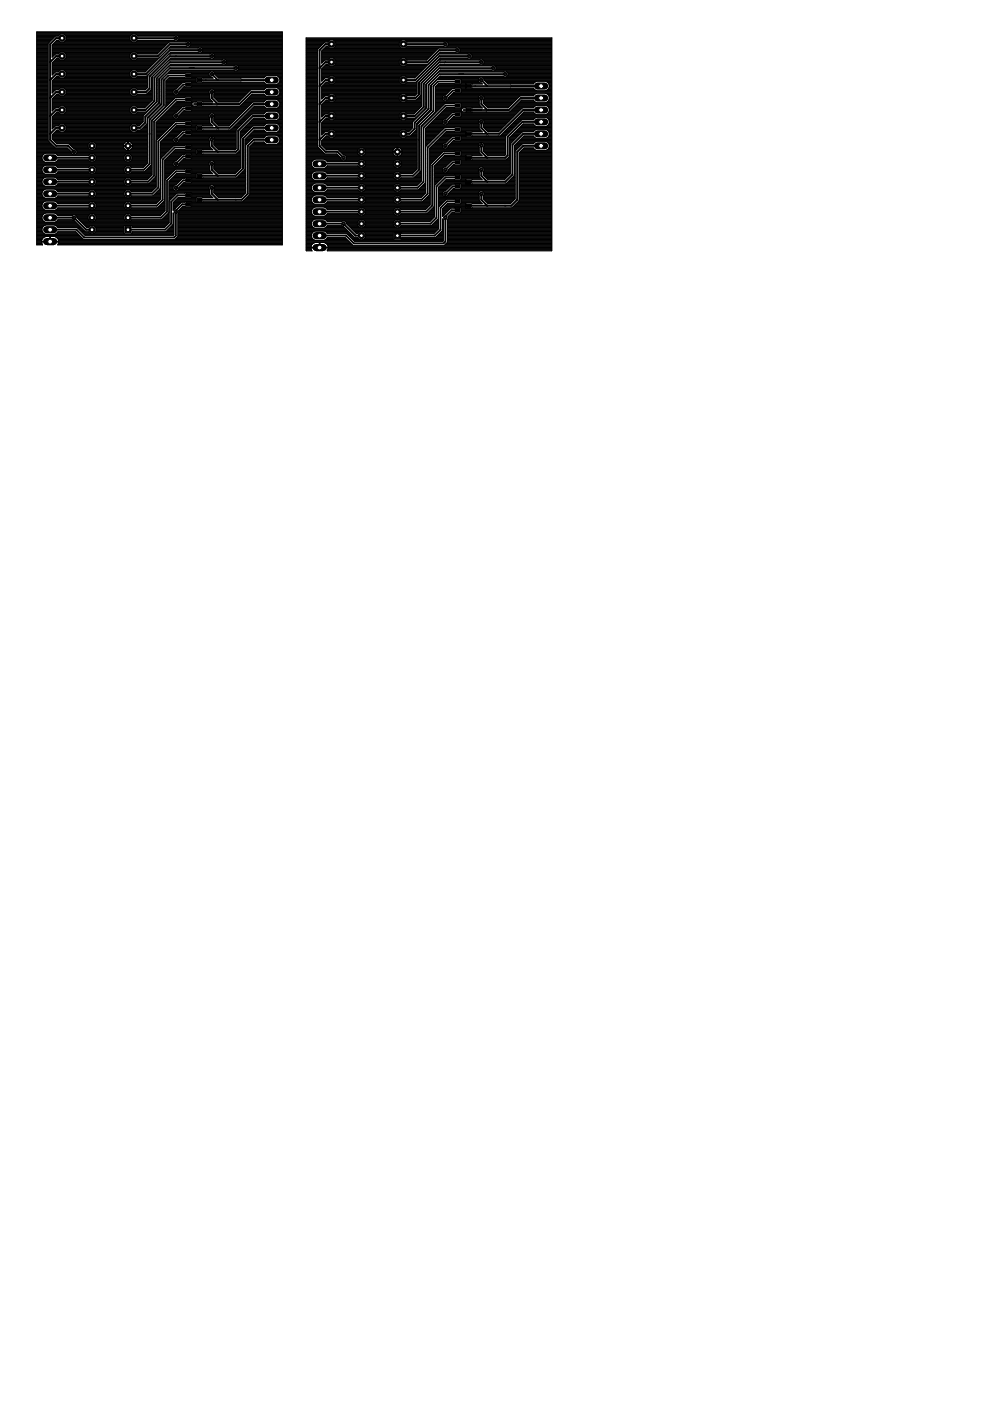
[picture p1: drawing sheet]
<svg xmlns="http://www.w3.org/2000/svg" width="210mm" height="297mm" viewBox="0 0 210 297" stroke-linecap="round" stroke-linejoin="round" font-family="sans-serif">
<g fill="#000" stroke="#000" stroke-width=".21">
<path d="M39.4 15.7h1v.7h-1zM39.4 17.6h1v.7h-1zM41.8 16.6h1v.7h-1zM96.5 16.9h1v.8h-1zM96.5 18.8h1v.8h-1zM98.9 17.9h1v.7h-1zM39.4 20.7h1v.8h-1zM39.4 22.6h1v.7h-1zM39.4 25.8h1v.7h-1zM39.4 27.7h1v.7h-1zM39.4 30.9h1v.7h-1zM39.4 32.8h1v.7h-1z"/>
<path d="M39.4 36h1v.7h-1zM39.4 37.9h1v.7h-1zM41.8 21.7h1v.7h-1zM41.8 26.8h1v.7h-1zM41.8 31.8h1v.8h-1zM41.8 36.9h1v.7h-1zM96.5 22h1v.7h-1zM96.5 23.9h1v.7h-1zM96.5 27.1h1v.7h-1zM96.5 29h1v.7h-1zM96.5 32.2h1v.7h-1zM96.5 34.1h1v.7h-1z"/>
<path d="M96.5 37.2h1v.8h-1zM96.5 39.1h1v.8h-1zM98.9 23h1v.7h-1zM98.9 28h1v.7h-1zM98.9 33.1h1v.7h-1zM98.9 38.2h1v.7h-1zM26.5 48h1.3v1.4h-1.3zM39.4 41h1v.8h-1zM39.4 42.9h1v.8h-1zM41.8 42h1v.7h-1zM96.5 42.3h1v.7h-1zM96.5 44.2h1v.7h-1z"/>
<path d="M98.9 43.3h1v.7h-1z"/>
</g>
<g fill="none" stroke="#000" stroke-width=".38">
<path d="M36 11.9h8.9M39.9 16h-4.2l-.9 1v5.3l-3.1 3M39.9 17.9h-1l-1.6 1.6M42.3 17h9M44.9 15.7l1.3 1.3M47.5 13.2h-11.5l-3.3 3.3M50 14.4h-14l-2.3 2.3M93.2 13.2h8.8M97 17.3h-4.2l-.9 .9v5.4l-3 3M97 19.2h-1l-1.6 1.6M99.4 18.2h9M102 17l1.3 1.2"/>
<path d="M104.6 14.4h-11.4l-3.3 3.3M107.1 15.7h-13.9l-2.3 2.3M10.6 36h8.9M10.6 38.5h8.9M10.6 33.5h8.9M31.7 34.7l-1.2 1.3h-3.4M39.9 36.3h-2.5l-2 2v6.6l-1.3 1.3h-7M39.9 31.2h-2.9l-2.5 2.6v8.6l-1.3 1.2h-6.1M39.9 21.1h-2.5l-4.7 4.7v11.5l-1.3 1.2h-4.3M39.9 26.2h-2.5l-3.9 3.8v9.8l-1.2 1.3h-5.2M39.9 23h-1l-1.6 1.6M39.9 28.1h-1l-1.6 1.6"/>
<path d="M39.9 33.1h-1l-1.6 1.6M39.9 38.2h-1l-1.6 1.6M41.1 22.1h5.1M42.3 27.1h6.4M42.3 32.2h.1M67.8 37.3h8.8M67.8 39.8h8.8M67.8 34.7h8.8M88.9 36l-1.3 1.3h-3.3M97 27.5h-2.5l-3.8 3.7v9.9l-1.3 1.3h-5.1M97 37.6h-2.5l-2 1.9v6.7l-1.2 1.2h-7M97 32.5h-2.8l-2.6 2.6v8.5l-1.2 1.3h-6.1"/>
<path d="M97 22.4h-2.5l-4.7 4.7v11.4l-1.3 1.3h-4.2M97 24.3h-1l-1.6 1.5M97 29.3h-1l-1.6 1.6M97 34.4h-1l-1.6 1.6M97 39.5h-1l-1.6 1.6M98.2 23.3h5.1M99.4 33.5h.1M99.4 28.4h6.5M10.6 46.2h5.1M10.6 43.6h8.9M10.6 41.1h8.9M39.9 41.4h-2.2l-1.4 1.4v4.6l-1.3 1.3h-7.9"/>
<path d="M39.9 43.3h-1.3l-1.3 1.3v5.4l-.4 .3h-19l-1.7-1.6h-5.6M42.3 42.4h.1M67.8 42.4h8.8M67.8 47.4h5M67.8 44.9h8.8M97 42.7h-2.2l-1.4 1.4v4.6l-1.3 1.3h-7.8M97 44.6h-1.2l-1.4 1.3v5.3l-.3 .4h-19.1l-1.6-1.6h-5.6M99.4 43.6h.1"/>
</g>
<g fill="none" stroke="#000" stroke-width=".42">
<path d="M13.2 8.1h-1.3l-1.3 1.3v20.3l1.3 1.2h2.5l1.3 1.3M13.2 11.9h-1.3l-1.3 1.3M13.2 15.7h-1.3l-1.3 1.3M13.2 19.5h-1.3l-1.3 1.3M28.4 8.1h8.9M32.7 16.5v4.9l-1.9 1.9h-2.4M33.7 16.7v5.1l-2.9 2.9v1.3l-1.1 1.1h-1.3M36 11.9l-4.3 4.3v2.6l-.8 .7h-2.5M39.8 9.4h-3.8l-2.5 2.5h-5.1M42.4 10.6h-6.4l-5.1 5.1h-2.5M44.9 19.5v1.3l1.3 1.3h4.6l2.5-2.6h4.3M51.3 17h6.3"/>
<path d="M70.3 17h-1.3l-1.2 1.2M70.3 9.4h-1.3l-1.2 1.2v20.3l1.2 1.3h2.6l1.2 1.3M70.3 13.2h-1.3l-1.2 1.2M85.5 9.4h8.9M89.9 17.7v5l-2 1.9h-2.4M90.9 18v5.1l-3 2.9v1.3l-1.1 1.1h-1.3M93.2 13.2l-4.4 4.3v2.5l-.7 .8h-2.6M97 10.6h-3.8l-2.6 2.6h-5.1M99.5 11.9h-6.3l-5.1 5.1h-2.6M108.4 18.2h6.3M13.2 23.3h-1.3l-1.3 1.3M13.2 27.1h-1.3l-1.3 1.3"/>
<path d="M31.7 25.3v9.4M44.9 24.6v1.2l1.3 1.3M44.9 29.5v1.4l1.3 1.3M44.9 34.7v1.3l1.3 1.3M44.9 39.8v1.3l1.3 1.3M57.6 27.1h-3.8l-2.3 2.3v6.4l-1.5 1.5h-7.7M57.6 22.1h-3.8l-5.1 5M57.6 24.6h-4l-3.1 3.1v4l-.5 .5h-7.6M57.6 29.7h-3.8l-1.3 1.2v10.2l-1.2 1.3h-8.9M70.3 24.6h-1.3l-1.2 1.2M70.3 20.8h-1.3l-1.2 1.3M70.3 28.4h-1.3l-1.2 1.3"/>
<path d="M88.9 26.6v9.4M102 20.8v1.3l1.3 1.2h4.6l2.5-2.5h4.3M102 25.8v1.3l1.3 1.3M102 30.8v1.4l1.3 1.3M102 36v1.3l1.3 1.2M114.7 30.9h-3.8l-1.2 1.3v10.2l-1.3 1.2h-8.9M114.7 23.3h-3.8l-5 5.1M114.7 28.4h-3.8l-2.3 2.3v6.3l-1.5 1.5h-7.7M114.7 25.8h-3.9l-3.2 3.2v4l-.5 .5h-7.6M15.7 46.2l2.5 2.5h1.3M72.8 47.4l2.6 2.6h1.2M102 41.1v1.3l1.3 1.2"/>
</g>
<g fill="none" stroke="#000" stroke-width=".21">
<path d="M7.8 12.3h2.4M7.8 19.1h2.4M7.8 18.6h2.4M7.8 19.9h2.4M7.8 17.5h2.4M7.8 18.4h2.4M7.8 18.5h2.4M7.8 9h2.6M7.8 14.9h2.4M7.8 11h2.4M7.8 11.2h2.4M7.8 10h2.4"/>
<path d="M7.8 10.2h2.4M7.8 13.8h2.4M7.8 12.6h2.4M7.8 12.7h2.4M7.8 14h2.4M7.8 16.4h2.4M7.8 15.5h2.4M7.8 15.6h2.4M7.8 15.1h2.4M7.8 16.6h2.4M7.8 17.4h2.4M7.8 18h2.4"/>
<path d="M7.8 15.9h2.4M7.8 8.7h2.9M7.8 9.8h2.4M7.8 19.8h2.4M7.8 19.7h2.4M7.8 19.6h2.4M7.8 19.4h2.4M7.8 19.3h2.4M7.8 19.2h2.4M7.8 19h2.4M7.8 18.8h2.4M7.8 18.7h2.4"/>
<path d="M7.8 18.2h2.4M7.8 18.1h2.4M7.8 17.9h2.4M7.8 17.8h2.4M7.8 17.6h2.4M7.8 17.3h2.4M7.8 17.1h2.4M7.8 17h2.4M7.8 16.9h2.4M7.8 16.8h2.4M7.8 16.7h2.4M7.8 16.3h2.4"/>
<path d="M7.8 16.2h2.4M7.8 16.1h2.4M7.8 15.8h2.4M7.8 15.7h2.4M7.8 15.3h2.4M7.8 15.2h2.4M7.8 15h2.4M7.8 14.7h2.4M7.8 14.6h2.4M7.8 14.5h2.4M7.8 14.4h2.4M7.8 14.3h2.4"/>
<path d="M7.8 14.1h2.4M7.8 13.9h2.4M7.8 13.7h2.4M7.8 13.5h2.4M7.8 13.4h2.4M7.8 13.3h2.4M7.8 13.2h2.4M7.8 13.1h2.4M7.8 12.9h2.4M7.8 12.8h2.4M7.8 12.4h2.4M7.8 12.2h2.4"/>
<path d="M7.8 12.1h2.4M7.8 12h2.4M7.8 11.9h2.4M7.8 11.7h2.4M7.8 11.6h2.4M7.8 11.5h2.4M7.8 11.4h2.4M7.8 11.1h2.4M7.8 10.9h2.4M7.8 10.8h2.4M7.8 10.6h2.4M7.8 10.5h2.4"/>
<path d="M7.8 10.4h2.4M7.8 10.3h2.4M7.8 9.9h2.4M7.8 9.7h2.4M7.8 9.5h2.4M7.8 9.4h2.4M7.8 9.3h2.4M7.8 9.2h2.4M7.8 9.1h2.5M7.8 8.8h2.7M7.8 8.6h3M7.8 8.5h3.1"/>
<path d="M7.8 8.4h3.2M7.8 8.2h3.4M7.8 8.1h3.5M7.8 8h3.6M7.8 7.9h3.7M7.8 7.7h3.8M7.8 7.6h4.6M7.8 7.5h4.7M7.8 7.4h4.8M7.8 7.3h4.9M7.8 7.2h52.1M7.8 7h52.1"/>
<path d="M7.8 6.9h52.1M10.2 9.2v20.6l1.5 1.6M11.1 9.5v2.6l.6-.6h.6l.5-.5M11.1 18.6h20.1M11.1 17.5h20.2M11.1 18.4h20.2M11.1 18.5h20.2M11.1 11h22.7M11.1 11.2h1.5M11.1 10h23.6M11.1 10.2h23.5M11.1 13.8h21.2"/>
<path d="M11.1 17.1v2.6l.6-.6M11.1 14h20.9M11.1 15.5h.4M11.1 15.6h.3M11.1 15.1h1.4M11.1 17.4h20.2M11.1 18h20.2M11.1 9.8h23.9M11.1 19.7h.1M11.1 19.6h.1M11.1 19.4h.3M11.1 19.3h.4"/>
<path d="M11.1 19.2h.5M11.1 19h1.4M11.1 18.8h1.5M11.1 18.7h1.6M11.1 18.2h20.2M11.1 18.1h20.2M11.1 17.9h20.2M11.1 17.8h20.2M11.1 17.6h20.2M11.1 17.3h20.2M11.1 17.1h20.2M11.1 15.8h.1"/>
<path d="M11.1 15.7h.2M11.1 15.3h.6M11.1 15.2h1.3M11.1 15h1.5M11.1 14.7h20.2M11.1 14.6h20.3M11.1 14.5h20.4M11.1 14.4h20.6M11.1 14.3h20.7M11.1 14.1h20.8M11.1 13.9h21.1M11.1 13.7h21.3"/>
<path d="M11.1 13.5h21.4M11.1 13.4h21.5M11.1 12.1h.1M11.1 12h.1M11.1 11.9h.2M11.1 11.7h.4M11.1 11.6h.5M11.1 11.5h.6M11.1 11.4h1.3M11.1 11.1h1.6M11.1 10.9h22.8M11.1 10.8h22.9"/>
<path d="M11.1 10.6h23M11.1 10.5h23.1M11.1 10.4h23.3M11.1 10.3h23.4M11.1 9.9h23.8M11.1 9.7h24M11.1 9.5h24.1M11.1 13.3h21.6M11.2 17h20.1M11.2 9.4h24.1M11.2 13.2h21.7M11.3 9.3h24.2"/>
<path d="M11.3 16.9h20M11.4 13.1h21.6M11.4 9.2h24.2M11.4 16.8h19.9M11.5 12.9h21.6M11.5 9.1h24.2M11.6 16.7h19.7M11.6 12.8h21.6M11.7 16.6h1.1M11.7 12.7h1M11.8 8.8h.9M11.8 16.4h.8"/>
<path d="M11.8 12.6h.8M11.9 8.7h.6M11.9 16.3h.6M12 12.4h.5M12 8.6h.4M12 16.2h.4M12.8 18.6l-.5 .5h-1.2M12.8 9l-.5-.5h-.2l-1 1M13.5 11l.6 .5v.8l-.6 .5h-.7l-.5-.5h-.2l-1 1v2.6l.6-.6h.6l.5-.5M13.5 14.8l.6 .5v.8M13.5 18.6l.6 .5v.8l-.6 .5M13.6 16.6h14.4"/>
<path d="M13.6 7.3h14.4M13.6 12.7h14.3M13.6 18.7h14.3M13.7 11.1h14.2M13.7 16.4h14.2M13.7 8.8h14.2M13.7 15h14.2M13.7 7.4h14.2M13.8 12.6h14M13.8 18.8h14M13.8 11.2h14M13.8 8.7h14"/>
<path d="M13.8 15.1h13.9M13.8 16.3h13.9M13.8 7.5h13.9M13.9 19h13.8M13.9 12.4h13.8M13.9 11.4h13.8M13.9 8.6h13.7M13.9 16.2h13.7M13.9 15.2h13.7M14 7.6h13.6M14 12.3h13.6M14 19.1h13.6"/>
<path d="M14 19.9h13.6M14 11.5h13.6M14.1 7.7l-.6-.5h-.7l-.5 .5h-.6l-1.5 1.5M14.1 16.1l-.6 .5h-.7l-.5-.5h-.2l-1 1M14.1 7.7v.8M14.1 8.5l-.6 .5M14.1 15.5h13.4M14.1 15.6h13.4M14.1 15.9h13.4M14.1 19.8h13.4M14.1 19.7h13.4M14.1 19.6h13.4"/>
<path d="M14.1 19.4h13.4M14.1 19.3h13.4M14.1 19.2h13.4M14.1 16.1h13.4M14.1 15.8h13.4M14.1 15.7h13.4M14.1 15.3h13.4M14.1 12.2h13.4M14.1 12.1h13.4M14.1 12h13.4M14.1 11.9h13.4M14.1 11.7h13.4"/>
<path d="M14.1 11.6h13.4M14.1 8.5h13.4M14.1 8.4h13.4M14.1 8.2h13.4M14.1 8.1h13.4M14.1 8h13.4M14.1 7.9h13.4M14.1 7.7h13.4M27.5 7.7l.5-.5h.8l.4 .5h7.7l.1-.2h.5l.4 .3v.5l-.4 .4h-.5l-.1-.2h-7.7l-.4 .5M27.5 7.7v.8l.5 .5M28 11l-.5 .5v.8l.5 .5h.8l.4-.5h4.5M28 18.6l-.5 .5v.8l.5 .5"/>
<path d="M28 14.8l-.5 .5v.8M28.8 18.6l.4 .5h1.6l.5-.5v-2.6l4.5-4.5h8.7l.2-.2h.5l.3 .3v.5l-.3 .4h-.5l-.2-.2h-8.3l-4.1 4.1v2.5l-1 1M28.8 16.6h2.5M28.8 14.9h2.4M28.9 7.3h31M28.9 12.7h4.5M28.9 18.7h2.2M28.9 11.1h4.8M28.9 8.8h10.6M28.9 16.4h2.4M28.9 15h2.2M29 7.4h30.9"/>
<path d="M29 12.6h4.5M29 18.8h2M29 11.2h4.5M29 8.7h30.9M29.1 15.1h1.8M29.1 16.3h2.2M29.1 7.5h7.9M29.1 19h1.8M29.1 12.4h4.5M29.1 11.4h4.3M29.2 8.6h7.7M29.2 16.2h2.1"/>
<path d="M29.2 15.2h1.6M29.2 7.6h7.7M31.2 16.1h.1M31.3 19.8h1M31.3 15.9h.1M31.4 15.9h.1M31.4 19.7h.9M31.4 15.8h.1M31.5 19.6h.8M31.6 15.7h.1M31.6 19.4h.7M31.7 15.6h.1"/>
<path d="M31.7 19.3h.6M31.8 15.5h.1M31.9 19.2h.4M31.9 15.3h.1M32 19.1h.3M32 15.2h.1M32.1 19h.2M32.1 18.6h.2M32.1 17.5h.2M32.1 18.4h.2M32.1 18.5h.2M32.1 16.4h.2"/>
<path d="M32.1 16.6h.2M32.1 17.4h.2M32.1 18h.2M32.1 18.8h.2M32.1 18.7h.2M32.1 18.2h.2M32.1 18.1h.2M32.1 17.9h.2M32.1 17.8h.2M32.1 17.6h.2M32.1 17.3h.2M32.1 17.1h.2"/>
<path d="M32.1 17h.2M32.1 16.9h.2M32.1 16.8h.2M32.1 16.7h.2M32.2 15.1h.1M32.2 16.3h.1M32.3 15h.1M32.3 19.9h-3.1l-.4 .5M32.3 16.3v4.9M32.3 16.2h.1M32.4 14.9h.1M32.5 16.1h.1"/>
<path d="M32.5 14.7h.1M32.6 16l-.3 .3M32.6 16h.1M32.6 15.9h.1M32.6 14.6h.1M32.7 15.8h.1M32.8 14.5h.1M32.8 15.7h.1M32.9 14.4h.1M32.9 15.6h.1M33 14.3h.1M33.1 15.5h.1"/>
<path d="M33.1 14.1h.1M33.1 19.1h.2M33.1 18.6h.2M33.1 19.9h.2M33.1 17.5h.2M33.1 18.4h.2M33.1 18.5h.2M33.1 17.4h.2M33.1 18h.2M33.1 19.8h.2M33.1 19.7h.2M33.1 19.6h.2"/>
<path d="M33.1 19.4h.2M33.1 19.3h.2M33.1 19.2h.2M33.1 19h.2M33.1 18.8h.2M33.1 18.7h.2M33.1 18.2h.2M33.1 18.1h.2M33.1 17.9h.2M33.1 17.8h.2M33.1 17.6h.2M33.1 17.3h.2"/>
<path d="M33.1 17.1h.2M33.1 17h.2M33.1 16.9h.2M33.1 16.8h.2M33.1 16.7h.2M33.2 15.3h.1M33.2 16.6h.1M33.3 14h.1M33.3 16.5v5.1M33.3 15.2h.1M33.4 16.4h.1M33.4 13.9h.1"/>
<path d="M33.4 15.1h.1M33.5 16.3h.1M33.5 13.8h.1M33.5 15h.1M33.6 16.3l-.3 .2M33.6 16.3h.1M33.6 16.2h.1M33.6 13.7h.1M33.7 14.9h.1M33.7 16.1h.1M33.7 13.5h.1M33.8 14.7h.1"/>
<path d="M33.8 12.2h.1M33.8 15.9h.1M33.8 13.4h.1M33.9 12.1l-.2 .2M33.9 14.6h.1M33.9 12.1h.1M34 15.8h.1M34 13.3h.1M34 12h.1M34 14.5h.1M34.1 15.7h.1M34.1 13.2h.1"/>
<path d="M34.1 14.4h.1M34.1 11.9h.1M34.2 19.1h.1M34.2 18.6h.1M34.2 19.9h.1M34.2 17.5h.1M34.2 18.4h.1M34.2 18.5h.1M34.2 17.4h.1M34.2 18h.1M34.2 19.8h.1M34.2 19.7h.1"/>
<path d="M34.2 19.6h.1M34.2 19.4h.1M34.2 19.3h.1M34.2 19.2h.1M34.2 19h.1M34.2 18.8h.1M34.2 18.7h.1M34.2 18.2h.1M34.2 18.1h.1M34.2 17.9h.1M34.2 17.8h.1M34.2 17.6h.1"/>
<path d="M34.2 17.3h.1M34.2 17.1h.1M34.2 17h.1M34.2 16.9h.1M34.2 15.6h.1M34.2 13.1h.1M34.3 16.8h.1M34.3 14.3h.1M34.3 11.7h.1M34.3 15.5h.1M34.3 16.8v5.3M34.3 12.9h.1"/>
<path d="M34.4 16.7h.1M34.4 14.1h.1M34.4 11.6h.1M34.4 15.3h.1M34.5 12.8h.1M34.5 16.6h.1M34.5 11.5h.1M34.5 14h.1M34.6 12.7h.1M34.6 15.2h.1M34.6 16.4h.1M34.6 13.9h.1"/>
<path d="M34.6 11.4h.1M34.7 15.1h.1M34.7 12.6h.1M34.7 16.3h.1M34.8 11.2h.1M34.8 13.8h.1M34.8 15h.1M34.8 12.4h.1M34.9 16.2h.1M34.9 11.1h.1M34.9 13.7h.1M34.9 12.3h.1"/>
<path d="M34.9 14.9h.1M35 11h.1M35 16.1h.1M35 13.5h.1M35 14.7h.1M35.1 12.2h.1M35.1 15.9h.1M35.1 13.4h.1M35.1 10.9h.1M35.2 14.6h.1M35.2 19.1h1.7M35.2 18.6h2.4"/>
<path d="M35.2 19.9h1.7M35.2 17.5h4M35.2 18.4h2.6M35.2 18.5h2.5M35.2 17.1v5.4M35.2 17.4h4.1M35.2 18h3M35.2 19.8h1.5M35.2 19.7h1.5M35.2 19.6h1.5M35.2 19.4h1.5M35.2 19.3h1.5"/>
<path d="M35.2 19.2h1.5M35.2 19h1.8M35.2 18.8h2.2M35.2 18.7h2.3M35.2 18.2h2.8M35.2 18.1h2.9M35.2 17.9h3.1M35.2 17.8h3.3M35.2 17.6h3.4M35.2 17.3h6.4M35.2 17.1h6.4M35.2 12.1h.1"/>
<path d="M35.2 15.8h.1M35.2 10.8h.1M35.2 13.3h.1M35.3 17h6.3M35.3 14.5h.1M35.3 12h.1M35.3 15.7h.1M35.3 13.2h.1M35.3 10.6h.1M35.4 16.9h6.2M35.4 14.4h.1M35.4 11.9h.1"/>
<path d="M35.5 15.6h3.7M35.5 13.1h.1M35.5 10.5h.1M35.5 14.3h.1M35.5 15.6l-1.2 1.2M35.5 16.8h6.1M35.5 11.7h.1M35.6 15.5h8.7M35.6 10.4h.1M35.6 14.3l-2 2M35.6 12.9h.1M35.6 16.7h6"/>
<path d="M35.6 14.1h.1M35.7 11.6h.1M35.7 15.3h8.7M35.7 10.3h.1M35.7 12.8h.1M35.8 14h13.8l.1-.2h.5l.4 .4v.5l-.4 .3h-.5l-.1-.1h-13.4l-2 2v5.1M35.8 16.6h3.5M35.8 11.5h.1M35.8 8.9l-2.5 2.6h-4.1l-.4-.5M35.8 15.2h8.7M35.9 14l-.3 .3M35.9 13.9h13.8"/>
<path d="M35.9 11.4h8.7M35.9 15.1h24M36 10h23.9M36 12.6h23.9M36 13.8h23.9M36 11.2h23.9M36.1 15h13.6M36.1 9.9h3.4M36.1 12.4h8.5M36.1 13.7h11M36.1 11.1h5.9M37.6 7.5h22.3"/>
<path d="M37.7 8.6h22.2M37.7 7.6h22.2M37.7 19.9h6.8M37.8 8.5h22.1M37.8 7.7h22.1M37.9 19.8h6.4M37.9 8.4h22M37.9 19.7h6.4M37.9 19.6h6.4M37.9 8.2h22M37.9 8.1h22M37.9 8h22"/>
<path d="M37.9 7.9h22M38 19.4h6.3M38.1 19.3h6.2M38.2 19.2h6.2M38.3 19.1h6.2M38.4 19h6.2M38.6 18.8h17.5M38.7 18.7h17.6M38.7 17.5l-1.4 1.4h-.3l-.3 .4v.5l.3 .3h.5l.4-.3v-.3l1.2-1.2M38.8 18.6h17.7M38.9 18.5h21M39 18.4l.3 .1"/>
<path d="M39.2 15.6h.1M39.2 17.5h.1M39.2 17.5l.1-.2h1.2l.1 .2M39.3 15.5l-.1 .1M39.6 8.7l-.2 .2-27.8 .1M40.1 8.7l.3 .4v.5l-.3 .4h-.5l-.2-.2h-3.2l-2.3 2.3M40.1 9.9h19.8M40.2 8.8h19.7M40.3 9.8h19.6M40.3 9h19.6M40.4 9.7h19.5M40.4 9.1h19.5"/>
<path d="M40.4 9.5h19.5M40.4 9.4h19.5M40.4 9.3h19.5M40.4 9.2h19.5M40.5 15.5l.1 .1M40.6 16.6h1M40.6 17.4h1M40.6 15.6v.9l-.1 .1-4.6-.2-.7 .7M40.6 17.5v.9l-.1 .1M40.6 17.5h1.1M40.6 18.4h19.3M40.6 16.4h1.1"/>
<path d="M40.6 15.6h3.7M40.6 18h19.3M40.6 15.9h3.7M40.6 18.2h19.3M40.6 18.1h19.3M40.6 17.9h15.9M40.6 17.8h15.6M40.6 17.6h15.5M40.6 16.3h4.1M40.6 16.2h3.9M40.6 16.1h3.8M40.6 15.8h3.7"/>
<path d="M40.6 15.7h3.7M41.6 16.5v.9l.1 .1h1.2l.1-.1h13l.3 .4 .4 .1M41.6 16.5l.1-.1h1.2l.1 .1M42 10.2h-6.2l-5 5.1h-1.6l-.4-.5-17.7 .1M42.1 11.2l-.1-.2h-5.8l-5.1 5.1h-1.9l-.4 .5h-.8l-.5-.5M42.1 10l-.1 .2M42.6 10l.4 .4M42.7 11.1h17.2M42.8 10.2h17.1M42.9 11h17M42.9 10.3h17M42.9 17.5h13.1"/>
<path d="M42.9 16.4h2.1M43 10.9l-.4 .3M43 10.4v.5M43 10.9h16.9M43 10.8h16.9M43 10.6h16.9M43 10.5h16.9M43 10.4h16.9M43 16.5v.1M44.3 15.5v.5M44.3 16l.9 .6h-2.2M44.5 19.9v1.1l.6 .6h-2.1"/>
<path d="M44.7 15.1l-.4 .4M45.2 15.1l.3 .4M45.2 19h10.8M45.2 12.4h14.7M45.2 11.4h14.7M45.3 15.2h14.6M45.3 12.3h14.6M45.4 19.9h6.9M45.4 11.5h14.5M45.4 15.3h14.5M45.5 19.8h6.9M45.5 19.2h7.5"/>
<path d="M45.5 12.2h14.4M45.5 11.6h14.4M45.5 15.5v.2l.9 .9 9.6-.2M45.5 15.5h14.4M45.5 15.6h14.4M45.5 19.7h7M45.5 19.6h7.1M45.5 19.4h7.2M45.5 19.3h7.4M45.5 15.7h14.4M45.5 12.1h14.4M45.5 12h14.4"/>
<path d="M45.5 11.9h14.4M45.5 11.7h14.4M45.6 15.8h14.3M45.7 15.9h14.2M45.9 16.1h10.6M46 16.2h10.2M46.1 16.3h10M46.2 16.4h9.8M47.1 12.7h-11.3l-3.2 3.3M47.2 13.8l-.2-.2h-10.8l-3.1 3v5l-2.1 2.1M47.2 12.6l-.2 .1M47.7 12.6l.3 .3"/>
<path d="M47.8 13.7h12.1M47.8 12.7h12.1M47.9 13.5h12M47.9 12.8h12M48 13.4l-.3 .4M48 12.9v.5M48 13.4h11.9M48 13.3h11.9M48 13.2h11.9M48 13.1h11.9M48 12.9h11.9M50.3 15h9.6"/>
<path d="M50.3 13.9h9.6M50.4 14.9h9.5M50.4 14h9.5M50.5 14.7h9.4M50.5 14.1h9.4M50.6 14.6h9.3M50.6 14.5h9.3M50.6 14.4h9.3M50.6 14.3h9.3M51.1 16.5v.1M51.1 17.4h.1M53.1 19.1l-2.5 2.5h-4.2l-1.1-1 .2-1.3-.3-.4h-.5l-.4 .4v.5l.2 .1"/>
<path d="M56.7 18.5l-.4 .2-.3 .4h-10.7M56.7 16l-.7 .4M58.5 18.5a1 1 0 0 1 .9 1 1 1 0 0 1-.9 1M58.5 16l.7 .4M58.7 18.6h1.2M58.7 16.1h1.2M58.8 17.9h1.1M58.9 18.7h1M59 17.8h.9M59 16.2h.9M59.1 18.8h.8M59.1 16.3h.8"/>
<path d="M59.1 17.6h.8M59.2 16.4l.2 .4M59.2 17.5h.7M59.2 16.4h.7M59.2 19h.7M59.2 19.1h.7M59.2 19.9h.7M59.2 16.6h.7M59.2 17.4h.7M59.3 19.2h.6M59.3 17.3h.6M59.3 16.7h.6"/>
<path d="M59.3 19.8h.6M59.4 16.8a1.03 1.03 0 0 1-.9 1.1M59.4 19.7h.5M59.4 19.6h.5M59.4 19.4h.5M59.4 19.3h.5M59.4 17.1h.5M59.4 17h.5M59.4 16.9h.5M59.4 16.8h.5M64.9 12.3h2.4M64.9 19.1h2.4"/>
<path d="M64.9 18.6h2.4M64.9 19.9h2.4M64.9 17.5h2.4M64.9 18.4h2.4M64.9 18.5h2.4M64.9 14.9h2.4M64.9 11h2.4M64.9 11.2h2.4M64.9 10h2.8M64.9 10.2h2.7M64.9 13.8h2.4M64.9 12.6h2.4"/>
<path d="M64.9 12.7h2.4M64.9 14h2.4M64.9 16.4h2.4M64.9 15.5h2.4M64.9 15.6h2.4M64.9 15.1h2.4M64.9 16.6h2.4M64.9 17.4h2.4M64.9 18h2.4M64.9 15.9h2.4M64.9 8.7h4.8M64.9 9.8h3.1"/>
<path d="M64.9 19.8h2.4M64.9 19.7h2.4M64.9 19.6h2.4M64.9 19.4h2.4M64.9 19.3h2.4M64.9 19.2h2.4M64.9 19h2.4M64.9 18.8h2.4M64.9 18.7h2.4M64.9 18.2h2.4M64.9 18.1h2.4M64.9 17.9h2.4"/>
<path d="M64.9 17.8h2.4M64.9 17.6h2.4M64.9 17.3h2.4M64.9 17.1h2.4M64.9 17h2.4M64.9 16.9h2.4M64.9 16.8h2.4M64.9 16.7h2.4M64.9 16.3h2.4M64.9 16.2h2.4M64.9 16.1h2.4M64.9 15.8h2.4"/>
<path d="M64.9 15.7h2.4M64.9 15.3h2.4M64.9 15.2h2.4M64.9 15h2.4M64.9 14.7h2.4M64.9 14.6h2.4M64.9 14.5h2.4M64.9 14.4h2.4M64.9 14.3h2.4M64.9 14.1h2.4M64.9 13.9h2.4M64.9 13.7h2.4"/>
<path d="M64.9 13.5h2.4M64.9 13.4h2.4M64.9 13.3h2.4M64.9 13.2h2.4M64.9 13.1h2.4M64.9 12.9h2.4M64.9 12.8h2.4M64.9 12.4h2.4M64.9 12.2h2.4M64.9 12.1h2.4M64.9 12h2.4M64.9 11.9h2.4"/>
<path d="M64.9 11.7h2.4M64.9 11.6h2.4M64.9 11.5h2.4M64.9 11.4h2.4M64.9 11.1h2.4M64.9 10.9h2.4M64.9 10.8h2.4M64.9 10.6h2.4M64.9 10.5h2.4M64.9 10.4h2.5M64.9 10.3h2.6M64.9 9.9h3"/>
<path d="M64.9 9.7h3.2M64.9 9.5h3.3M64.9 9.4h3.4M64.9 9.3h3.6M64.9 9.2h3.7M64.9 9.1h3.8M64.9 8.8h4.7M64.9 8.6h4.9M64.9 8.5h52.1M64.9 8.4h52.1M64.9 8.2h52.1M64.9 8.1h52.1"/>
<path d="M68.2 12.3h1.7M68.2 19.1h20.2M68.2 18.6h20.2M68.2 19.9h1.7M68.2 18.5h20.2M68.2 14.9h21.4M68.2 11h24M68.2 11.2h23.7M68.2 12.6h1.4M68.2 16.4h1.4M68.2 15.5h20.8M68.2 15.6h20.7"/>
<path d="M68.2 15.1h21.1M68.2 15.9h20.3M68.2 19.8h20.2M68.2 19.7h20.2M68.2 19.6h20.2M68.2 19.4h20.2M68.2 19.3h20.2M68.2 19.2h20.2M68.2 19h20.2M68.2 18.8h20.2M68.2 18.7h20.2M68.2 17.1h.1"/>
<path d="M68.2 17h.2M68.2 16.9h.3M68.2 16.8h.4M68.2 16.7h.5M68.2 16.3h1.5M68.2 16.2h1.6M68.2 16.1h20.2M68.2 15.8h20.4M68.2 15.7h20.5M68.2 15.3h20.9M68.2 15.2h21M68.2 15h21.3"/>
<path d="M68.2 14.7h21.5M68.2 14.6h21.6M68.2 13.3h.1M68.2 13.2h.2M68.2 13.1h.3M68.2 12.9h.5M68.2 12.8h.6M68.2 12.4h1.6M68.2 12.2h22.8M68.2 12.1h22.9M68.2 12h23M68.2 11.9h23.1"/>
<path d="M68.2 11.7h23.2M68.2 11.6h23.4M68.2 11.5h23.5M68.2 11.4h23.6M68.2 11.1h23.9M68.2 10.9h24.1M68.2 14.6v2.6l.4-.4M68.2 10.8h24.2M68.3 18.4h20.1M68.3 14.5h21.6M68.4 18.2h20M68.4 10.6h24.1"/>
<path d="M68.4 14.4h21.7M68.5 10.5h24.1M68.5 18.1h19.9M68.6 14.3h21.6M68.6 10.4h24.2M68.6 18h19.8M68.7 14.1h21.6M68.7 10.3h24.2M68.7 17.9h19.7M68.8 14h1.1M68.8 10.2h1M68.9 8.9l-1.6 1.6v20.6l1.6 1.5h2.5l.8 .9v.2l.4 .4h.5l.3-.4v-.5l-.3-.3h-.3l-1-1.1"/>
<path d="M68.9 17.8h.9M68.9 16.5l-.3 .3M68.9 13.9h.9M69 10h.7M69 17.6h.7M69 13.8h.7M69.1 9.9h.5M69.1 17.5h.5M69.2 13.7h.3M69.2 9.8l-1 1v2.6l.7-.7M69.9 8.5l-.4 .4-4.6 .1M69.9 17.9l-.4-.5h-.3l-1 1v2.6l.7-.7h.6l.4-.4h.8l.5 .5"/>
<path d="M69.9 16.1l-.4 .4-1.3 .1M70.7 8.5l.5 .5v.7l-.5 .5h-.8l-.4-.4h-.3M70.7 16.1l.5 .5v.7l-.5 .6M70.7 12.3l.5 .5M70.7 19.9h14.4M70.7 14h14.4M70.8 10.2h14.3M70.8 17.8h14.3M70.8 16.2h14.3M70.8 8.6h14.2M70.8 13.9h14.2M70.8 12.4h14.2"/>
<path d="M70.9 10h14.1M70.9 17.6h14M70.9 16.3h14M70.9 8.7h14M71 13.8h13.9M71 12.6h13.9M71 9.9h13.8M71 17.5h13.8M71 16.4h13.8M71 8.8h13.8M71.1 12.7h13.7M71.1 13.7h13.7"/>
<path d="M71.1 9.8h13.6M71.1 16.6h13.6M71.1 17.4h13.6M71.2 9h13.5M71.2 13.5l-.5 .6h-.8l-.4-.5h-.3l-1 1M71.2 17.3h13.4M71.2 17.1h13.4M71.2 17h13.4M71.2 16.9h13.4M71.2 16.8h13.4M71.2 16.7h13.4M71.2 13.5h13.4"/>
<path d="M71.2 13.4h13.4M71.2 13.3h13.4M71.2 13.2h13.4M71.2 13.1h13.4M71.2 12.9h13.4M71.2 12.8h13.4M71.2 9.7h13.4M71.2 9.5h13.4M71.2 9.4h13.4M71.2 9.3h13.4M71.2 9.2h13.4M71.2 9.1h13.4"/>
<path d="M71.2 12.8v.7M84.6 13.5l.6 .6h.7l.5-.5h4.4M84.6 12.8v.7M85.1 12.3h-15.2l-.4 .4h-1.3M85.2 8.5l-.6 .5v.7l.6 .5h.7l.5-.4h7.6l.2 .2h.5l.3-.4v-.5l-.3-.4M85.2 16.1l-.6 .5v.7l.6 .6M85.9 8.5l.5 .4h7.6l.2-.2M85.9 19.9h2.4M85.9 14h4.5M86 12.3h4.8M86 10.2h10.6M86 17.8h2.4"/>
<path d="M86 16.2h2.2M86 8.6h31M86.1 13.9h4.5M86.1 12.4h4.6M86.1 10h30.9M86.1 17.6h2.3M86.1 16.3h2M86.1 8.7h30.9M86.2 13.8h4.5M86.2 12.6h4.4M86.2 9.9h7.9M86.3 17.5h2.1"/>
<path d="M86.3 16.4h1.7M86.3 8.8h7.8M86.3 13.7h4.5M86.3 12.7h4.2M86.4 12.7l-.5-.4h-.7l-.6 .5M88.4 17.3h.1M88.4 17.4h-2l-.5 .5M88.4 17.3v2.5M88.4 19.8l-.5 .5h-1.5l-.5-.4h-.7l-.6 .5M88.5 17.1h.1M88.6 17h.1M88.6 17l-.2 .3"/>
<path d="M88.8 16.9h.1M88.9 16.8h.1M89 16.7h.1M89.1 16.6h.1M89.2 16.4h.1M89.3 19.1h.1M89.3 18.6h.1M89.3 19.9h.1M89.3 18.4h.1M89.3 18.5h.1M89.3 18h.1M89.3 19.8h.1"/>
<path d="M89.3 19.7h.1M89.3 19.6h.1M89.3 19.4h.1M89.3 19.3h.1M89.3 19.2h.1M89.3 19h.1M89.3 18.8h.1M89.3 18.7h.1M89.3 18.2h.1M89.3 18.1h.1M89.3 17.9h.1M89.3 17.8h.1"/>
<path d="M89.3 17.6h.1M89.3 16.3h.1M89.4 17.5h.1M89.5 16.2h.1M89.5 17.4h.1M89.6 16.1h.1M89.7 15.9h.1M89.7 17.3l-.3 .2v5M89.8 17.1h.1M89.8 15.8h.1M89.9 17h.1M90 15.7h.1"/>
<path d="M90 16.9h.1M90.1 15.6h.1M90.1 16.8h.1M90.2 15.5h.1M90.3 16.7h.1M90.3 19.1h.1M90.3 18.6h.1M90.3 19.9h.1M90.3 18.4h.1M90.3 18.5h.1M90.3 18h.1M90.3 19.8h.1"/>
<path d="M90.3 19.7h.1M90.3 19.6h.1M90.3 19.4h.1M90.3 19.3h.1M90.3 19.2h.1M90.3 19h.1M90.3 18.8h.1M90.3 18.7h.1M90.3 18.2h.1M90.3 18.1h.1M90.3 17.9h.1M90.3 15.3h.1"/>
<path d="M90.4 16.6h.1M90.4 17.8h.1M90.4 15.2h.1M90.5 16.4h.1M90.6 15.1h.1M90.6 17.6h.1M90.6 16.3h.1M90.7 17.5h.1M90.7 15h.1M90.7 17.5l-.3 .3v5.1l-2.9 2.9M90.7 16.2h.1M90.8 17.4h.1"/>
<path d="M90.8 14.9h.1M90.8 13.5h.1M90.9 16.1h.1M90.9 17.3h.1M90.9 14.7h.1M91 15.9h.1M91 13.4h.1M91 17.1h.1M91 14.6h.1M91.1 15.8h.1M91.1 13.3h.1M91.1 17h.1"/>
<path d="M91.2 14.5h.1M91.2 13.2h.1M91.2 15.7h.1M91.3 16.9h.1M91.3 14.4h.1M91.3 19.1h.2M91.3 18.6h.2M91.3 19.9h.2M91.3 18.4h.2M91.3 18.5h.2M91.3 19.8h.2M91.3 19.7h.2"/>
<path d="M91.3 19.6h.2M91.3 19.4h.2M91.3 19.3h.2M91.3 19.2h.2M91.3 19h.2M91.3 18.8h.2M91.3 18.7h.2M91.3 18.2h.2M91.3 15.6h.1M91.3 18.1h.2M91.3 13.1h.1M91.4 16.8h.1"/>
<path d="M91.4 14.3h.1M91.5 15.5h.1M91.5 18h.1M91.5 12.9h.1M91.5 16.7h.1M91.5 14.1h.1M91.6 17.9h.1M91.6 12.8h.1M91.6 15.3h.1M91.6 14h.1M91.6 16.6h.1M91.7 12.7h.1"/>
<path d="M91.7 17.8h.1M91.7 15.2h.1M91.8 16.4h.1M91.8 13.9h.1M91.8 12.6h.1M91.8 15.1h.1M91.8 17.6h.1M91.9 16.3h.1M91.9 13.8h.1M91.9 17.5h.1M91.9 15h.1M91.9 12.4h.1"/>
<path d="M92 16.2h.1M92 13.7h.1M92.1 12.3h.1M92.1 17.4h.1M92.1 14.9h.1M92.1 16.1h.1M92.1 13.5h.1M92.2 17.3h.1M92.2 14.7h.1M92.2 12.2h.1M92.2 15.9h.1M92.2 13.4h.1"/>
<path d="M92.3 17.1h.1M92.3 19.1h3.2M92.3 18.6h6.4M92.3 19.9h2.4M92.3 18.5h6.4M92.3 19.8h2.5M92.3 19.7h2.6M92.3 19.6h2.7M92.3 19.4h2.9M92.3 19.3h3M92.3 19.2h3.1M92.3 19h3.4"/>
<path d="M92.3 18.8h3.5M92.3 18.7h4M92.3 14.6h.1M92.3 12.1h.1M92.4 18.4h6.3M92.4 15.8h.1M92.4 13.3h.1M92.4 17h.1M92.4 12h.1M92.4 14.5h.1M92.5 18.2h6.2M92.5 15.7h.1"/>
<path d="M92.5 13.2h.1M92.5 16.9h.1M92.5 14.4h.1M92.5 11.9h.1M92.6 15.6h.1M92.6 18.1h6.1M92.6 13.1h.1M92.7 16.8h3.7M92.7 11.7h.1M92.7 15.5h.1M92.7 18h6M92.7 12.9h.1"/>
<path d="M92.8 16.7h8.7M92.8 11.6h.1M92.8 14.1h.1M92.8 17.9h5.9M92.8 15.3h.1M92.8 12.8h.1M92.9 14h11.2l.2-.2h.5l.4 .4v.5l-.4 .3h-.5l-.2-.1h-10.8l-3 3v5l-2.2 2.1h-1.7l-.5 .5M92.9 16.6h8.7M92.9 11.5h.1M93 11.5h6.1l.2-.2h.5l.3 .3v.5l-.3 .4h-.5l-.2-.2h-5.8l-5.1 5.1M93 17.8h3.3M93 15.2h13.7"/>
<path d="M93 10.2l-2.6 2.5M93 14l-.3 .3M93 16.4h8.7M93 13.9h11.3M93 11.4h6.2M93.1 15.1h23.9M93.1 12.6h23.9M93.1 16.3h13.8M93.2 11.2h23.8M93.2 13.8h23.8M93.2 15h11.1M93.2 12.4h6"/>
<path d="M93.3 16.2h13.4M93.3 11.1h3.3M93.3 13.7h8.4M94.7 9.9h22.3M94.8 8.8h22.2M94.8 9.8h22.2M94.9 9h22.1M95 9.7h22M95 9.1h22M95 9.5h22M95 9.4h22M95 9.3h22"/>
<path d="M95 9.2h22M95.9 19.9h17.6M96 19.8h17.8M96.1 19.7h.3M96.3 18.8h-.5l-1.4 1.4h-2.1M96.3 17.7h-3.3l-.7 .7v5.3l-.2 .3M96.3 16.8v.1M96.3 18.8h.1M96.3 17.7l.1 .2M96.3 16.8l.1-.1h1.2l.2 .1v.9M96.3 16.9h-3.6l-1.2 1.2v5.3l-2.8 2.7M96.4 18.6l-.1 .2"/>
<path d="M96.7 11.2l-.2-.2h-3.2l-5.4 5.5h-1.5l-.5-.4M96.7 10l-.2 .2M97.2 10l.4 .4M97.3 11.1h19.7M97.3 10.2h19.7M97.5 11h19.5M97.5 10.3h19.5M97.6 10.9h19.4M97.6 10.8h19.4M97.6 10.6h19.4M97.6 10.5h19.4M97.6 10.4h19.4"/>
<path d="M97.6 10.4v.5M97.6 10.9l-.4 .3M97.6 18.6l.2 .2v.8l-.2 .2h-1.2l-.2-.2-1.2 1.2M97.7 19.7h19.3M97.7 16.8h3.7M97.7 18.7h1M97.7 17.8h1M97.8 19.1h15.6M97.8 17.5h3.9M97.8 17.4h3.8M97.8 19.6h19.2M97.8 19.4h19.2"/>
<path d="M97.8 19.3h19.2M97.8 19.2h15.9M97.8 19h15.5M97.8 18.8h15.4M97.8 17.6h4.3M97.8 17.3h3.7M97.8 17.1h3.6M97.8 17h3.6M97.8 16.9h3.6M97.8 17.7l-.2 .2M98.8 17.7l-.1 .1v.9l.1 .1M99.8 12.4h17.2"/>
<path d="M99.8 11.4h17.2M99.9 12.3h17.1M99.9 11.5h17.1M100 17.7l.2 .1M100.1 12.2h16.9M100.1 11.6h16.9M100.1 12.1h16.9M100.1 12h16.9M100.1 11.9h16.9M100.1 11.7h16.9M100.1 18.7h13M100.1 17.8h2.1"/>
<path d="M100.2 17.8h.1M101.7 12.7h-8.7l-4.4 4.3M101.8 13.8l-.2-.2h-8.3l-4 4.1v2.5M101.8 12.6l-.2 .1M102.3 12.6l.3 .3M102.3 16.4h14.7M102.4 13.7h14.6M102.4 12.7h14.6M102.5 16.6h14.5M102.5 13.5h14.5M102.5 12.8h14.5M102.6 16.7h14.4"/>
<path d="M102.6 16.9h14.4M102.6 16.8h14.4M102.6 13.4h14.4M102.6 13.3h14.4M102.6 13.2h14.4M102.6 13.1h14.4M102.6 12.9h14.4M102.6 12.9v.5M102.6 13.4l-.3 .4M102.7 17h14.3M102.8 17.1h14.2M102.9 17.3h10.8"/>
<path d="M103.1 17.4h10.4M103.2 17.5h10.1M103.3 17.6h9.9M103.4 17.8h9.7M104.9 15h12.1M104.9 13.9h12.1M105 14.9h12M105 14h12M105.1 14.7h11.9M105.1 14.1h11.9M105.2 14.6h11.8M105.2 14.5h11.8"/>
<path d="M105.2 14.4h11.8M105.2 14.3h11.8M106.9 15.1l-.2 .2h-13.7l-2.3 2.2M107.4 15.1l.3 .4M107.4 16.3h9.6M107.5 16.2h9.5M107.5 15.2h9.5M107.6 16.1h9.4M107.6 15.3h9.4M107.7 16l-.3 .3h-.5l-.2-.2h-13.4l-2 2v5.1l-3 3M107.7 15.5h9.3M107.7 15.6h9.3"/>
<path d="M107.7 15.9h9.3M107.7 15.8h9.3M107.7 15.7h9.3M107.7 15.5v.5M108.2 18.7h.1M108.2 17.8h.1M113.2 18.8l-.1-.1h-12.9l-.2 .1M113.2 18.8l.2 .3M113.4 19.1l.4 .1h1.9l.3-.1M115.7 19.8h1.3M115.7 17.3h1.3M115.7 19.2h1.3"/>
<path d="M116 19.9h1M116 17.4h1M116 19.1h1M116.1 17.5h.9M116.2 19h.8M116.3 18.8h.7M116.3 17.6h.7M116.3 17.7l-.6-.4h-1.9l-.4 .1-.3 .4h-9.6l-.9-.8v-.3l-.3-.3h-.5l-.4 .3v.5l.9 .6h-2.1M116.3 18.8l-.3 .3M116.3 17.7l.2 .4-.2 .7M116.4 18.7h.6M116.4 17.8h.6"/>
<path d="M116.4 18.6h.6M116.4 17.9h.6M116.4 18h.6M116.5 18.4h.5M116.5 18.5h.5M116.5 18.2h.5M116.5 18.1h.5M7.8 39.2h1.4M7.8 30.6h3.2M7.8 29.2h2.4M7.8 36.7h1.4M7.8 28.1h2.4"/>
<path d="M7.8 34.1h1.4M7.8 24.2h2.4M7.8 31.7h6.8M7.8 29h2.4M7.8 31.6h6.7M7.8 32.8h1.3M7.8 20.4h2.4M7.8 26.5h2.4M7.8 22.5h2.4M7.8 21.6h2.4M7.8 39.6h25.3M7.8 39h1.2"/>
<path d="M7.8 39.5h1.7M7.8 37.6h1.7M7.8 38.1h1.2M7.8 32.6h1.7M7.8 35.1h1.7M7.8 35.6h1.2M7.8 36.4h1.2M7.8 36.9h1.7M7.8 30.1h2.6M7.8 35.7h1.1M7.8 31.9h7M7.8 29.9h2.5"/>
<path d="M7.8 31h3.6M7.8 20.5h2.4M7.8 22.6h2.4M7.8 23.4h2.4M7.8 21.5h2.4M7.8 25.6h2.4M7.8 27.5h2.4M7.8 27.6h2.4M7.8 30.3h2.8M7.8 28.5h2.4M7.8 32.7h1.4M7.8 35.3h1.3"/>
<path d="M7.8 33.5h1.1M7.8 23.8h2.4M7.8 31.4h6.5l.8 .8v.2M7.8 28h2.4M7.8 39.9h25M7.8 39.8h25.2M7.8 39.7h25.3M7.8 39.3h1.5M7.8 39.1h1.2M7.8 38.8h1.1M7.8 38.7h1.1M7.8 38.6h1.1"/>
<path d="M7.8 38.5h1.1M7.8 38.4h1.1M7.8 38.2h1.1M7.8 38h1.2M7.8 37.9h1.3M7.8 37.8h1.5M7.8 37.5h24M7.8 37.4h24.1M7.8 37.3h24.3M7.8 37.2h24.4M7.8 37h24.4M7.8 36.8h1.5"/>
<path d="M7.8 36.6h1.2M7.8 36.3h1.2M7.8 36.2h1.1M7.8 36.1h1.1M7.8 36h1.1M7.8 35.8h1.1M7.8 35.5h1.2M7.8 35.2h1.5M7.8 35h23.1M7.8 34.9h23.2M7.8 34.8h23.3M7.8 34.6h23.4"/>
<path d="M7.8 34.5h23.5M7.8 34.4h1.7M7.8 34.3h1.5M7.8 34h1.2M7.8 33.9h1.2M7.8 33.8h1.2M7.8 33.7h1.1M7.8 33.4h1.1M7.8 33.3h1.1M7.8 33.2h1.1M7.8 33.1h1.2M7.8 32.9h1.2"/>
<path d="M7.8 32.4h7.3M7.8 32.3h7.3M7.8 32.2h7.3M7.8 32.1h7.2M7.8 32h7.1M7.8 31.5h6.6M7.8 31.2h3.8M7.8 31.1h3.7M7.8 30.9h3.5M7.8 30.8h3.3M7.8 30.5h3.1M7.8 30.4h3"/>
<path d="M7.8 30.2h2.7M7.8 29.8h2.4M7.8 29.7h2.4M7.8 29.6h2.4M7.8 29.4h2.4M7.8 29.3h2.4M7.8 29.1h2.4M7.8 28.9h2.4M7.8 28.7h2.4M7.8 28.6h2.4M7.8 28.4h2.4M7.8 28.2h2.4"/>
<path d="M7.8 27.9h2.4M7.8 27.7h2.4M7.8 27.4h2.4M7.8 27.3h2.4M7.8 27.2h2.4M7.8 27h2.4M7.8 26.9h2.4M7.8 26.8h2.4M7.8 26.7h2.4M7.8 26.4h2.4M7.8 26.3h2.4M7.8 26.2h2.4"/>
<path d="M7.8 26.1h2.4M7.8 26h2.4M7.8 25.8h2.4M7.8 25.7h2.4M7.8 25.5h2.4M7.8 25.3h2.4M7.8 25.2h2.4M7.8 25.1h2.4M7.8 25h2.4M7.8 24.9h2.4M7.8 24.7h2.4M7.8 24.6h2.4"/>
<path d="M7.8 24.5h2.4M7.8 24.4h2.4M7.8 24.3h2.4M7.8 24h2.4M7.8 23.9h2.4M7.8 23.7h2.4M7.8 23.5h2.4M7.8 23.3h2.4M7.8 23.2h2.4M7.8 23.1h2.4M7.8 22.9h2.4M7.8 22.8h2.4"/>
<path d="M7.8 22.7h2.4M7.8 22.3h2.4M7.8 22.2h2.4M7.8 22.1h2.4M7.8 22h2.4M7.8 21.8h2.4M7.8 21.7h2.4M7.8 21.4h2.4M7.8 21.3h2.4M7.8 21.1h2.4M7.8 21h2.4M7.8 20.9h2.4"/>
<path d="M7.8 20.8h2.4M7.8 20.6h2.4M7.8 20.3h2.4M7.8 20.2h2.4M7.8 20h2.4M8.9 33.3v.4M8.9 35.8v.4M8.9 38.4v.3M8.9 38.7l.1 .4M8.9 33.7l.1 .3M8.9 36.2l.1 .4M9 38l-.1 .4"/>
<path d="M9 39.1l.7 .4M9 32.9l-.1 .4M9 34l.7 .5h1.9l.6-.5M9 35.5l-.1 .3M9 36.6l.7 .4h1.9l.6-.4M11.1 29.2h20.2M11.1 24.8v2.5l.6-.6h.6l.5-.5h.7l.6 .6v.7M11.1 29h20.2M11.1 26.5h1.4M11.1 22.5h1.7M11.1 21.6h20.8M11.1 22.6h1.6"/>
<path d="M11.1 23.4h.1M11.1 21.5h20.9M11.1 25.6h19.3M11.1 28.6v.9l1 1h2.5l1.1 1.1h.3l.3 .3M11.1 29.4h20.2M11.1 29.3h20.2M11.1 29.1h20.2M11.1 28.9h20.2M11.1 28.7h20.2M11.1 28.6h20.2M11.1 27.3h.1M11.1 27.2h.2"/>
<path d="M11.1 27h.3M11.1 26.9h.4M11.1 26.8h.5M11.1 26.7h1.3M11.1 26.4h1.5M11.1 26.3h1.6M11.1 26.2h18.9M11.1 26.1h19M11.1 26h19.1M11.1 25.8h19.3M11.1 25.7h19.3M11.1 25.5h19.3"/>
<path d="M11.1 25.3h19.3M11.1 25.2h19.3M11.1 25.1h19.3M11.1 25h19.3M11.1 24.9h19.3M11.1 23.5v.1M11.1 23.3h.2M11.1 23.2h.3M11.1 23.1h.5M11.1 22.9h.6M11.1 22.8h1.3M11.1 22.7h1.4"/>
<path d="M11.1 22.3h20.1M11.1 22.2h20.2M11.1 22.1h20.3M11.1 22h20.5M11.1 21.8h20.6M11.1 21.7h20.7M11.1 21.4h21.1M11.1 21.3h21.2M11.1 21.1h21.2M11.1 21h21.2M11.1 24.7h19.3M11.1 20.9h21.2"/>
<path d="M11.2 28.5h20.1M11.2 29.6h20.1M11.2 24.6h19.2M11.3 29.7h20M11.3 20.8h21M11.3 28.4h20M11.3 24.5h19.1M11.4 20.6h20.9M11.4 29.8h19.9M11.4 28.2h19.9M11.5 24.4h19M11.5 26.9v.1"/>
<path d="M11.5 20.5h20.8M11.5 28.1h19.8M11.5 29.9h19.8M11.6 24.3h19M11.6 20.4h20.7M11.6 30.1h15.1M11.6 28h19.7M11.7 24.2h1M11.7 34.4h19.6M11.7 36.9h20.5M11.7 30.2h7.3M11.7 20.3h1"/>
<path d="M11.8 39.5h21.3M11.8 37.6h19.9M11.8 27.9h.9M11.8 35.1h19M11.8 32.6h3.4M11.8 24h.8M11.9 20.2h.7M11.9 30.3h7M11.9 27.7h.7M11.9 23.9h.6M12 39.3h7.1M12 36.8h7.1"/>
<path d="M12 34.3h7.1M12 20h.4M12 27.6h.4M12 32.7h3.3M12 37.8h7.1M12 35.2h7.1M12 30.4h6.8M12 23.8h.4M12.1 23.7l-1 1.1M12.1 39.2h6.8M12.1 36.7h6.8M12.1 34.1h6.8"/>
<path d="M12.1 37.9h6.8M12.1 32.8h6.8M12.1 35.3h6.8M12.2 36.6h6.6M12.2 34h6.6M12.2 39.1h6.6M12.2 38h6.6M12.2 35.5h6.6M12.2 32.9h6.6M12.3 33.9h6.5M12.8 28l-.5-.4h-.2l-1 1M12.8 20.4l-.5-.5h-.2l-1 1.1v2.5"/>
<path d="M13.6 22.5h14.4M13.6 24.2h14.4M13.6 26.3h14.4M13.7 20.3h14.2M13.7 27.9h14.2M13.7 22.6h14.2M13.7 24h14.2M13.7 26.4h14.1M13.8 20.2h14M13.8 27.7h14M13.8 22.7h14M13.8 23.9h13.9"/>
<path d="M13.9 26.5h13.8M13.9 20h13.8M13.9 27.6h13.8M13.9 22.8h13.7M14 23.8h13.6M14 26.7h13.6M14 27.5h13.5M14.1 22.9l-.6-.5h-.7l-.5 .5h-.6l-.6 .6M14.1 23.4h13.4M14.1 22.9v.8l-.6 .5h-.7l-.5-.5M14.1 27.5l-.6 .5M14.1 27.4h13.4"/>
<path d="M14.1 27.3h13.4M14.1 27.2h13.4M14.1 27h13.4M14.1 26.9h13.4M14.1 26.8h13.4M14.1 23.7h13.4M14.1 23.5h13.4M14.1 23.3h13.4M14.1 23.2h13.4M14.1 23.1h13.4M14.1 22.9h13.4M14.6 30.5h4.1"/>
<path d="M14.8 30.6h3.9M14.9 30.8h3.7M15 30.9h3.6M15.1 32.4l.4 .4M15.1 31h3.5M15.3 31.1h3.3M15.4 31.2h3.3M15.5 31.4h3.3M15.6 31.5h3.2M16 31.6h3M16.1 32.7h3M16.1 31.7h3.1"/>
<path d="M16.2 32.6h15.1M16.2 31.9h10.6M16.3 31.9v.5M16.3 32.4l-.3 .4M16.3 32.4h15M16.3 32.3h15M16.3 32.2h15M16.3 32.1h15M16.3 32h15M18.6 31.1a.9 .9 0 0 0 .9 .7 .9 .9 0 0 0 .9-.7M18.7 36.4l.6 .5M18.8 36.4h-6.5l-.1 .2"/>
<path d="M19 30.2l-.2 .2-.2 .7M19.3 37.7l-.6 .4h-6.4l-.4-.4-.3-.1h-1.9l-.7 .4M19.3 39.4l-.6-.4h-6.4l-.4 .4-.3 .1M19.3 32.6l-.6 .4h-6.4l-.4-.4-.3-.1h-1.9l-.7 .4M19.3 35.1l-.6 .5h-6.4l-.4-.4-.3-.2h-1.9l-.7 .5M19.3 30.1l-.3 .1M19.7 30.1a.88 .88 0 0 1 .7 1M19.7 37.7l.6 .3 .1 .4M19.7 32.6l.3 .1 .4 .6M19.7 35.1l.6 .4 .1 .3M19.9 31.7h6.7M19.9 34.3h6.9"/>
<path d="M19.9 36.8h6.9M19.9 39.3h6.8M19.9 37.8h6.8M20 32.7h6.7M20 35.2h6.7M20 30.2h6.5M20.1 36.7h6.5M20.1 34.1h6.5M20.1 31.6h6.3M20.1 39.2h6.5M20.1 35.3h6.4M20.1 37.9h6.4"/>
<path d="M20.1 32.8h6.4M20.1 30.3h6.3M20.2 39.1h6.2M20.2 36.6h6.2M20.2 34h6.2M20.2 31.5h6.1M20.2 38h6.2M20.2 35.5h6.2M20.2 32.9h6.2M20.3 30.4h6M20.3 39h6.1M20.3 38.1h6.1"/>
<path d="M20.3 35.6h6.1M20.3 36.4h6.1M20.3 31.4h5.9M20.3 33.9h6.1M20.3 33.1h6.1M20.3 30.5h5.9M20.3 38.8h6M20.3 38.2h6M20.3 36.3h6M20.3 33.8h6M20.3 31.2h5.9M20.4 30.6h5.8"/>
<path d="M20.4 35.7h5.9M20.4 33.2h5.9M20.4 33.7h5.9M20.4 31.1h5.8M20.4 33.3v.3M20.4 35.8a.88 .88 0 0 1-.7 1.1M20.4 38.4a.88 .88 0 0 1-.7 1M20.4 33.6a.89 .89 0 0 1-.7 .8 .89 .89 0 0 1-1-.5h-6.4l-.1 .1M20.4 31h10.9M20.4 33.5h5.8M20.4 38.7h5.9M20.4 38.6h5.8"/>
<path d="M20.4 38.5h5.8M20.4 38.4h5.8M20.4 36.2h5.9M20.4 36.1h5.8M20.4 36h5.8M20.4 35.8h5.8M20.4 33.4h5.8M20.4 33.3h5.8M20.4 30.9h6.7M20.4 30.8h5.8M26.2 30.9h1.9M26.2 30.8v.1"/>
<path d="M26.2 31h.1M26.2 31v.2M26.2 30.6v.2M26.2 31.2l.3 .5 .5 .2M26.2 33.3a.9 .9 0 0 0 .9 1.1 .9 .9 0 0 0 .9-1.1M26.2 38.4a.92 .92 0 0 0 .8 1M26.2 35.8a.92 .92 0 0 0 .8 1.1M26.5 30.2l.6-.2v1.9M26.5 30.2l-.3 .4M27 37.7l-.4 .1-.4 .6M27 35.1l-.4 .2-.4 .5M27 32.6l-.4 .1-.4 .6"/>
<path d="M27 31.9h.1M27.1 30.6h.1M27.1 31.7h.1M27.1 31.6h.1M27.1 30.1h.1M27.1 31.9h.1M27.1 30.3h.1M27.1 31.4h.1M27.1 31.5h.1M27.1 31.2h.1M27.1 31.1h.1M27.1 30.8h.1"/>
<path d="M27.1 30.5h.1M27.1 30.4h.1M27.1 30.2h.1M27.2 31.9h.1M27.2 30.9h4.1M27.3 32.6l.3 .1 .4 .6M27.4 31.9h-.2M27.5 31.9h3.8M27.5 34.3h3.8M27.5 39.3h5.6M27.5 36.8h4.7M27.6 37.8h4"/>
<path d="M27.6 30.1h3.7M27.6 32.7h3.7M27.6 35.2h3M27.7 36.7h4.5M27.7 34.1h3.6M27.7 31.7h3.6M27.7 39.2h5.4M27.7 32.8h3.6M27.7 35.3h2.8M27.7 37.9h3.8M27.8 30.2l-.6-.2v1.9M27.8 30.2l.3 .4"/>
<path d="M27.8 30.2h3.5M27.8 31.6h3.5M27.8 39.1h5.3M27.8 38h3.5M27.8 36.6h4.4M27.8 34h3.5M27.9 35.5h2.5M27.9 32.9h3.4M27.9 30.3h3.4M27.9 33.9h3.4M27.9 33.1h3.4M27.9 31.5h3.4"/>
<path d="M28 33.8h3.3M28 33.2h3.3M28 30.4h3.3M28 33.7h3.3M28 33.5h3.3M28 31.4h3.3M28 33.4h3.3M28 33.3h3.3M28 30.5h3.3M28.1 31.2h3.2M28.1 30.6h3.2M28.1 31.2l-.7 .7"/>
<path d="M28.1 30.6v.2M28.1 31.1h3.2M28.1 30.8h3.2M28.1 31v.2M28.1 30.8v.1M28.1 31h.1M28.8 22.5h2.3M28.8 24.2h2M28.9 26.3h1M28.9 20.3h3.4M28.9 22.6h2M28.9 27.9h2.4"/>
<path d="M29 24h1.9M29 26.4h.8M29 27.7h2.3M29 20.2h3.3M29 22.7h1.8M29.1 26.5h.5M29.1 23.9h1.9M29.1 20h3.2M29.1 27.6h2.2M29.2 22.8h1.5M29.2 26.7h.3M29.9 27.5h1.4"/>
<path d="M30 27.4h1.3M30.1 27.3h1.2M30.2 27.2h1.1M30.4 25.8l-.9 .9h-.3l-.4-.5h-.8l-.5 .6v.7l.5 .5M30.4 27h.9M30.5 26.9h.8M30.6 26.8h.7M30.7 36.3h1.5M30.7 26.7h.6M30.9 26.5h.4M30.9 36.2h1.3M31 36.1h1.2"/>
<path d="M31 26.4h.3M31.1 26.3h.2M31.1 23.7h.2M31.1 36h1.1M31.2 23.5h.2M31.2 26.2l-1.4 1.4h-.6l-.4 .4M31.2 25.6h.1M31.2 35.8h1M31.2 26.2h.1M31.2 26.1h.1M31.2 26h.1M31.2 25.8h.1"/>
<path d="M31.2 25.7h.1M31.2 25.5h.1M31.2 25.3h.1M31.2 25.2h.1M31.2 25.1h.1M31.2 25h.3M31.3 24.9h.3M31.3 25.1v9.5l-1 1h-2.4l-.6-.5M31.3 23.4h.2M31.3 35.7h.9M31.4 24.7h.3M31.5 23.3h.1"/>
<path d="M31.5 35.6h.7M31.5 24.6h.3M31.6 24.9h.1M31.6 24.9l-.3 .2M31.6 23.2h.1M31.6 35.5h.6M31.6 24.5h.3M31.7 38.8h1.4M31.7 23.1h.2M31.7 35.3h.5M31.7 24.4h.4M31.8 38.7h1.3"/>
<path d="M31.8 22.9h.2M31.8 35.2h.4M31.9 24.3h.3M31.9 35.2h.1M31.9 38.6h1.2M31.9 22.8h.2M32 35.1h.2M32 24.2h.3M32 38.5h1.1M32 22.7h.2M32.1 35h.1M32.1 24h.3"/>
<path d="M32.2 30.6h.1M32.2 29.2h.1M32.2 28.1h.1M32.2 34.1h.1M32.2 31.7h.1M32.2 29h.1M32.2 31.6h.1M32.2 32.8h.1M32.2 26.5h.1M32.2 32.6h.1M32.2 30.1h.1M32.2 31.9h.1"/>
<path d="M32.2 29.9h.1M32.2 31h.1M32.2 25.6h.1M32.2 27.5h.1M32.2 27.6h.1M32.2 30.3h.1M32.2 28.5h.1M32.2 32.7h.1M32.2 33.5h.1M32.2 31.4h.1M32.2 28h.1M32.2 38.4h.9"/>
<path d="M32.2 34.9h.1M32.2 34.8h.1M32.2 34.6h.1M32.2 34.5h.1M32.2 34.4h.1M32.2 34.3h.1M32.2 34h.1M32.2 33.9h.1M32.2 33.8h.1M32.2 33.7h.1M32.2 33.4h.1M32.2 33.3h.1"/>
<path d="M32.2 33.2h.1M32.2 33.1h.1M32.2 32.9h.1M32.2 32.4h.1M32.2 32.3h.1M32.2 32.2h.1M32.2 32.1h.1M32.2 32h.1M32.2 31.5h.1M32.2 31.2h.1M32.2 31.1h.1M32.2 30.9h.1"/>
<path d="M32.2 30.8h.1M32.2 30.5h.1M32.2 30.4h.1M32.2 30.2h.1M32.2 29.8h.1M32.2 29.7h.1M32.2 29.6h.1M32.2 29.4h.1M32.2 29.3h.1M32.2 29.1h.1M32.2 28.9h.1M32.2 28.7h.1"/>
<path d="M32.2 28.6h.1M32.2 28.4h.1M32.2 28.2h.1M32.2 27.9h.1M32.2 27.7h.1M32.2 27.4h.1M32.2 27.3h.1M32.2 27.2h.1M32.2 27h.1M32.2 26.9h.1M32.2 26.8h.1M32.2 26.7h.1"/>
<path d="M32.2 26.4h.1M32.2 26.3h.1M32.2 26.2h.1M32.2 26.1h.1M32.2 26h.1M32.2 25.8h.1M32.2 25.7h.1M32.2 22.6h.1M32.2 25.5h.2M32.2 36.4h-4.3l-.6 .5M32.2 23.9h.4M32.3 38.2h.8"/>
<path d="M32.3 25.3h.2M32.3 21.2l-1.7 1.7h-1.4l-.4-.5h-.8l-.5 .5v.8l.5 .5h.8l.4-.5 1.9 .1M32.3 22.5h.2M32.4 23.8h.3M32.4 38.1h.7M32.4 25.2h.2M32.4 22.3h.2M32.5 23.7h.3M32.5 38h.6M32.5 25.1h.3M32.5 22.2h.2M32.6 23.5h.3"/>
<path d="M32.6 37.9h.5M32.7 25h.2M32.7 22.1h.1M32.7 23.4h.3M32.8 37.8h.3M32.8 24.9h.2M32.8 22h.2M32.9 23.3h.2M32.9 37.6h.2M32.9 24.7h.2M32.9 21.8h.2M33 23.2h.3"/>
<path d="M33 37.5h.1M33 24.6h.3M33 21.7h.2M33.1 30.6h.1M33.1 29.2h.6M33.1 36.7h.1M33.1 28.1h1.7M33.1 34.1h.1M33.1 31.7h.1M33.1 29h.9M33.1 31.6h.1M33.1 32.8h.1"/>
<path d="M33.1 26.5h3.3M33.1 32.6h.1M33.1 35.1h.1M33.1 35.6h.1M33.1 36.4h.1M33.1 36.9h.1M33.1 30.1h.1M33.1 35.7h.1M33.1 31.9h.1M33.1 29.9h.1M33.1 31h.1M33.1 37.4l-1.5 1.6"/>
<path d="M33.1 27.5h2.3M33.1 27.6h2.2M33.1 30.3h.1M33.1 28.5h1.4M33.1 32.7h.1M33.1 35.3h.1M33.1 33.5h.1M33.1 31.4h.1M33.1 28h1.8M33.1 37.4h.1M33.1 37.3h.1M33.1 37.2h.1"/>
<path d="M33.1 37h.1M33.1 36.8h.1M33.1 36.6h.1M33.1 36.3h.1M33.1 36.2h.1M33.1 36.1h.1M33.1 36h.1M33.1 35.8h.1M33.1 35.5h.1M33.1 35.2h.1M33.1 35h.1M33.1 34.9h.1"/>
<path d="M33.1 34.8h.1M33.1 34.6h.1M33.1 34.5h.1M33.1 34.4h.1M33.1 34.3h.1M33.1 34h.1M33.1 33.9h.1M33.1 33.8h.1M33.1 33.7h.1M33.1 33.4h.1M33.1 33.3h.1M33.1 33.2h.1"/>
<path d="M33.1 33.1h.1M33.1 32.9h.1M33.1 32.4h.1M33.1 32.3h.1M33.1 32.2h.1M33.1 32.1h.1M33.1 32h.1M33.1 31.5h.1M33.1 31.2h.1M33.1 31.1h.1M33.1 30.9h.1M33.1 30.8h.1"/>
<path d="M33.1 30.5h.1M33.1 30.4h.1M33.1 30.2h.1M33.1 29.8h.1M33.1 29.7h.2M33.1 29.6h.3M33.1 29.4h.4M33.1 29.3h.5M33.1 29.1h.7M33.1 28.9h1M33.1 28.7h1.1M33.1 28.6h1.2"/>
<path d="M33.1 28.4h1.5M33.1 28.2h1.6M33.1 27.9h2M33.1 27.7h2.1M33.1 27.4h2.4M33.1 27.3h2.6M33.1 27.2h2.7M33.1 27h2.8M33.1 26.9h2.9M33.1 26.8h3.1M33.1 26.7h3.2M33.1 26.4h3.4"/>
<path d="M33.1 26.3h3.5M33.1 26.2h3.6M33.1 26.1h3.8M33.1 23.1h.3M33.1 26h3.9M33.1 21.6h.2M33.1 39h-5.2l-.6 .4M33.1 29.8v9.8l-1 1.1h-4.2l-.6-.5M33.1 24.5h.3M33.1 20.4h.2M33.1 20.5h.2M33.1 21.5h.2"/>
<path d="M33.1 21.4h.2M33.1 21.3h.2M33.1 21.1h.2M33.1 21h.2M33.1 20.9h.2M33.1 20.8h.2M33.1 20.6h.2M33.1 20.3h.2M33.1 20.2h.2M33.1 20h.2M33.2 22.9h.3M33.2 25.8h3.9"/>
<path d="M33.3 24.4h.2M33.3 21.6l-2.9 3v1.2M33.3 22.8h.3M33.3 25.7h5.9M33.4 24.3h.2M33.4 22.7h.4M33.5 25.6h11M33.5 24.2h.2M33.6 22.6h.3M33.6 25.5h10.9M33.6 24h.2M33.7 22.5h.3"/>
<path d="M33.7 25.3h10.8M33.7 23.9h.3M33.8 22.3h.3M33.8 25.2h10.7M33.9 23.8h.2M33.9 22.2h.3M34 25.1h3M34 39.2h.1M34 30.6h10.5M34 36.7h.1M34 34.1h.1M34 31.7h2"/>
<path d="M34 31.6h2.1M34 32.8h.9M34 39.6h.1M34 39h.1M34 39.5h.1M34 37.6h.1M34 38.1h.1M34 32.6h1.1M34 35.1h.1M34 35.6h.1M34 36.4h.1M34 36.9h.1"/>
<path d="M34 35.7h.1M34 31.9h1.8M34 31h2.7M34 30.2v9.8l-1.6 1.5M34 30.3h10.5M34 32.7h1M34 35.3h.1M34 33.5h.2M34 31.4h2.3M34 39.9h.1M34 39.8h.1M34 39.7h.1"/>
<path d="M34 39.3h.1M34 39.1h.1M34 38.8h.1M34 38.7h.1M34 38.6h.1M34 38.5h.1M34 38.4h.1M34 38.2h.1M34 38h.1M34 37.9h.1M34 37.8h.1M34 37.5h.1"/>
<path d="M34 37.4h.1M34 37.3h.1M34 37.2h.1M34 37h.1M34 36.8h.1M34 36.6h.1M34 36.3h.1M34 36.2h.1M34 36.1h.1M34 36h.1M34 35.8h.1M34 35.5h.1"/>
<path d="M34 35.2h.1M34 35h.1M34 34.9h.1M34 34.8h.1M34 34.6h.1M34 34.5h.1M34 34.4h.1M34 34.3h.1M34 34h.1M34 33.9h.1M34 33.8h.1M34 33.7h.1"/>
<path d="M34 33.4h.3M34 33.3h.4M34 33.2h.5M34 33.1h.6M34 32.9h.8M34 32.4h1.2M34 32.3h1.3M34 32.2h1.5M34 32.1h1.6M34 32h1.7M34 31.5h2.2M34 31.2h2.4"/>
<path d="M34 31.1h2.6M34 30.9h2.8M34 30.8h5.2M34 30.5h10.5M34 30.4h10.5M34 30.2h2.9M34 23.7h.2M34.1 25h2.7M34.1 22.1h.2M34.1 30.1h2.7M34.1 23.5h.2M34.2 20.4h.1"/>
<path d="M34.2 21.6h.1M34.2 20.5h.1M34.2 21.5h.1M34.2 22l-3 2.9v1.3M34.2 22h.1M34.2 21.8h.1M34.2 21.7h.1M34.2 21.4h.1M34.2 21.3h.1M34.2 21.1h.1M34.2 21h.1M34.2 20.9h.1"/>
<path d="M34.2 20.8h.1M34.2 20.6h.1M34.2 20.3h.1M34.2 20.2h.1M34.2 20h.1M34.2 29.9h2.5M34.2 24.9h2.5M34.2 23.4h.3M34.3 29.8h2.4M34.3 24.7h2.4M34.3 22.1l-2.7 2.8M34.3 23.3h.3"/>
<path d="M34.4 29.7h2.3M34.4 24.6h2.3M34.5 23.2h.2M34.5 29.6h2.2M34.5 24.5h2.2M34.6 23.1h.2M34.7 29.4h2M34.7 24.4h2M34.7 22.9h.2M34.8 29.3h2M34.8 24.3h2M34.8 22.8h.3"/>
<path d="M34.9 24.2h2M34.9 39.2h.1M34.9 29.2h2M34.9 36.7h1.5M34.9 39.6h.1M34.9 39h.1M34.9 39.5h.1M34.9 37.6h.6M34.9 38.1h.1M34.9 35.1h1.9M34.9 35.6h9.6M34.9 36.4h1.8"/>
<path d="M34.9 36.9h1.3M34.9 35.7h9.6M34.9 35.3h9.6M34.9 39.9h.1M34.9 39.8h.1M34.9 39.7h.1M34.9 39.3h.1M34.9 39.1h.1M34.9 38.8h.1M34.9 38.7h.1M34.9 38.6h.1M34.9 38.5h.1"/>
<path d="M34.9 38.4h.1M34.9 38.2h.1M34.9 38h.2M34.9 37.9h.3M34.9 37.8h.4M34.9 37.5h.7M34.9 37.4h.8M34.9 37.3h.9M34.9 37.2h1M34.9 37h1.1M34.9 36.8h1.4M34.9 36.6h1.6"/>
<path d="M34.9 36.3h1.9M34.9 36.2h2M34.9 36.1h2.1M34.9 36h2.2M34.9 35.8h4.3M34.9 35.5h9.6M34.9 35.2h2M34.9 35h1.8M34.9 34.9h1.8M34.9 34.8h1.8M34.9 34.6h1.8M34.9 34.5h1.8"/>
<path d="M34.9 34.4h1.9M34.9 34.3h2M34.9 34h2.5M34.9 22.7h.3M35 33.9h2.5M35 38.1v6.6l-1 1h-6.1a.9 .9 0 0 0-1.1-.4 .9 .9 0 0 0-.6 1M35 29.1h2M35 24h2M35.1 22.6h.2M35.1 33.8h2.6M35.2 29h2.2M35.2 23.9h2.2"/>
<path d="M35.2 20.4h9.3M35.2 22.5h.2M35.2 21.6h1.1M35.2 20.5h9.3M35.2 21.5h1.2M35.2 22.5l-3 3v9.4l-1.6 1.5M35.2 22.3h.3M35.2 22.2h.5M35.2 22.1h.6M35.2 22h.7M35.2 21.8h.8M35.2 21.7h.9"/>
<path d="M35.2 21.4h1.3M35.2 21.3h1.4M35.2 21.1h1.5M35.2 21h1.7M35.2 20.9h1.8M35.2 20.8h1.9M35.2 20.6h4M35.2 20.3h9.3M35.2 20.2h9.3M35.2 20h1.8M35.2 33.7h2.6M35.3 23.8h2.2"/>
<path d="M35.3 28.9h2.2M35.3 33.5h2.6M35.4 28.7h2.2M35.4 23.7h2.2M35.5 33.4h2.5M35.5 28.6h2.3M35.5 23.5h2.2M35.6 33.3h2.5M35.6 23.4h2.3M35.6 28.5h2.3M35.7 33.2h2.5M35.8 28.4h2.2"/>
<path d="M35.8 23.3h2.2M35.8 33.1h2.6M35.8 39.6h.9M35.8 39h1.7M35.8 39.5h1M35.8 39.9h.9M35.8 39.8h.9M35.8 39.7h.9M35.8 39.3h1.1M35.8 39.1h1.6M35.8 38.8h1.9M35.8 38.7h2"/>
<path d="M35.8 38.6h2.1M35.8 38.5h2.2M35.9 28.2h2.2M35.9 23.2h2.2M35.9 38.4h2.2M35.9 32.9h2.6M36 28.1h2.2M36 23.1h2.2M36 38.2h2.3M36.1 32.8h2.5M36.1 22.9h2.3M36.1 28h2.3"/>
<path d="M36.2 38.1h2.2M36.2 32.7h3M36.2 27.9h2.3M36.2 22.8h2.3M36.3 38h2.2M36.3 32.6h5.3M36.4 27.7h2.2M36.4 22.7h2.2M36.4 37.9h2.2M36.4 32.4h5.2M36.5 22.6h2.7l.1-.2h1.2l.1 .1v.9M36.5 37.8h2.7"/>
<path d="M36.5 32.3h5.1M36.6 22.5h2.7M36.6 27.5h5M36.6 37.6h5M36.7 32.2h4.9M36.7 29.4v.5l.3 .4M36.7 34.5v.5M36.7 39.6v.5M36.7 35l.3 .3M36.7 27.4h4.9M36.7 22.3h4.1M36.8 37.5h4.8"/>
<path d="M36.8 32.1h4.8M36.9 27.3h4.7M36.9 22.2h3.8M36.9 37.4h4.7M36.9 32h4.7M37 27.2h4.6M37 22.1h3.7M37 37.3h4.6M37 31.9h4.6M37 39.2l-.3 .4M37 34.1l-.3 .4M37.1 27h4.5"/>
<path d="M37.1 22h3.6M37.1 37.2h4.5M37.1 31.7h2.1M37.2 26.9h4.4M37.2 21.8h3.5M37.2 37h4.4M37.3 26.8h4.3M37.3 21.7h3.5M37.4 36.9h4.2M37.4 21.6h1.8M37.4 26.7h1.8M37.5 36.8h1.7"/>
<path d="M37.6 20h6.9M37.6 30.2h6.9M37.6 25.1h6.9M37.7 35.2h6.8M37.8 30.1h6.7M37.8 25h6.6M37.8 35.1h6.6M37.9 24.9h6.4M37.9 29.9h6.5M37.9 35h6.4M37.9 39.8v.3M37.9 35l-.4 .3"/>
<path d="M37.9 39.9h6.4M37.9 39.8h6.4M37.9 34.9h6.4M37.9 34.8h6.4M37.9 29.8h6.4M37.9 29.7h6.4M37.9 24.7h6.4M37.9 24.6h6.4M38 29.6h6.3M38 24.5h6.3M38 34.6h6.3M38 39.7h6.3"/>
<path d="M38.1 24.4h6.2M38.1 29.4h6.2M38.1 39.6h6.2M38.1 34.5h6.2M38.2 24.3h6.2M38.2 34.4h6.2M38.2 29.3h6.1M38.2 39.5h6.2M38.3 29.2h6.1M38.3 24.2h6.2M38.4 34.3h6.1M38.4 39.3h6.1"/>
<path d="M38.5 22.8l-1.2 1.2h-.3l-.3 .3v.5l.3 .4h.5l.4-.4v-.2M38.5 22.8h.1M38.5 27.9h.1M38.5 27.9l-1.2 1.2h-.3l-.3 .3M38.5 33h.1M38.5 38.1h.1M38.5 29.1h6M38.5 24h6.1M38.5 39.2h13.6M38.5 34.1h12.6M38.6 23.9h12.7M38.6 29h11.5"/>
<path d="M38.6 39.1h13.5M38.6 34h12.5M38.7 23.8h12.8M38.7 32.7l-1.4 1.4h-2.4M38.7 22.6l-.2 .2M38.7 27.6l-.2 .3M38.7 33.9h12.4M38.7 28.9h11.4M38.7 39h13.4M38.8 28.7h11.3M38.8 23.7h12.8M38.8 33.8h12.3"/>
<path d="M38.9 38.8h13.2M38.9 23.5h.4M38.9 28.6h.4M39 38.7h.2M39 33.7h.2M39.2 37.8h-.5l-1.4 1.4h-1.5M39.2 23.4l.1 .2h1.2l.1-.2M39.2 20.7h-2l-5 4.9v11.5l-1 1h-3.3l-.6-.4M39.2 20.7h.1M39.2 23.4h.1M39.2 25.7v.1M39.2 26.6h.1"/>
<path d="M39.2 32.7h.1M39.2 35.9h.1M39.2 37.8h.1M39.2 35.9h-2l-2.2 2.2M39.2 23.4l-1.3 1.2M39.2 25.8h-2l-4.1 4M39.2 26.6h-1.7l-3.5 3.6M39.3 31.8l-.1-.1h-2l-2.3 2.3v8.5l-1.5 1.5M39.3 36.9l-.1-.2h-1.7l-1.7 1.7 .1 8.8-1.1 1.1h-6.8l-.1-.5h-1.5l-.2 .1v1.5l.2 .2M39.3 27.5l-.1 .1h-2.7M39.3 35.8l-.1 .1M39.3 20.5l-.1 .2"/>
<path d="M39.3 25.6l-.1 .1M39.3 32.6l-.1 .1M39.3 37.7l-.1 .1M40.5 27.5l.1 .1v.9l-.1 .2h-1.2l-.2-.2-1.2 1.2v.2l-.4 .4M40.5 31.8l.1-.1v-.9l-.1-.1h-1.2l-.1 .1h-2.3l-2.8 2.8v8.6l-1 1h-5.2a.9 .9 0 0 0-1.1-.4 .9 .9 0 0 0-.6 1M40.5 20.5l.1 .2v.8l-.1 .2-3-.2-4.4 4.5v11.4M40.5 32.6l.1 .1v.9l-.1 .1h-1.2l-.2-.1-1.2 1.1v.3M40.5 37.7l.1 .1v.9l-.1 .1h-1.2l-.2-.1-1.2 1.1M40.5 35.8l.1 .1v.9l-.1 .1M40.5 25.6l.1 .1v.9l-.1 .2h-1.2l-.1-.2M40.5 22.5h1.1M40.5 23.5h11.2"/>
<path d="M40.6 21.6h1M40.6 33.7h10.5M40.6 28.6h9.5M40.6 38.7h11.5M40.6 35.8h3.9M40.6 26.7h1M40.6 31.7h1M40.6 36.8h1M40.6 30.8h3.9M40.6 32.7h1M40.6 37.8h1M40.6 25.7h3.9"/>
<path d="M40.6 20.6h3.9M40.6 36.7h4.4M40.6 28.1h9.5M40.6 31.6h4.4M40.6 32.8h10.5M40.6 26.5h4.4M40.6 38.1h11.5M40.6 36.4h4.1M40.6 31h3.9M40.6 22.6h1.1M40.6 23.4h11.2M40.6 21.5h4.4"/>
<path d="M40.6 27.6h1M40.6 28.5h9.5M40.6 33.5h10.5M40.6 31.4h4.1M40.6 28h9.5M40.6 38.6h11.5M40.6 38.5h11.5M40.6 38.4h11.5M40.6 38.2h11.5M40.6 38h11.5M40.6 37.9h11.5M40.6 36.6h4.3"/>
<path d="M40.6 36.3h4M40.6 36.2h3.9M40.6 36.1h3.9M40.6 36h3.9M40.6 33.4h10.5M40.6 33.3h10.5M40.6 33.2h10.5M40.6 33.1h10.5M40.6 32.9h10.5M40.6 31.5h4.3M40.6 31.2h4M40.6 31.1h3.9"/>
<path d="M40.6 30.9h3.9M40.6 28.4h9.5M40.6 28.2h9.5M40.6 27.9h9.5M40.6 27.7h9.5M40.6 26.4h4.3M40.6 26.3h4.1M40.6 26.2h4M40.6 26.1h3.9M40.6 26h3.9M40.6 25.8h3.9M40.6 23.3h11.3"/>
<path d="M40.6 23.2h11.4M40.6 23.1h11.6M40.6 22.9h11.7M40.6 22.8h11.8M40.6 22.7h11.9M40.6 21.4h4.3M40.6 21.3h4.2M40.6 21.1h4M40.6 21h3.9M40.6 20.9h3.9M40.6 20.8h3.9M40.7 22.2l.2 .3"/>
<path d="M40.9 21.6l-.2 .3v.3M41.6 21.6h.1M41.6 22.5h.1M41.6 26.7v.9l.1 .1h1.2l.1-.1M41.6 22.5l.1 .1h1.2l.1-.1M41.7 31.6l-.1 .1v.9l.1 .2M41.7 26.5l-.1 .2M41.7 21.5l-.1 .1M42.9 36.7l.1 .1M42.9 31.6l.1 .1M42.9 26.5l.1 .2M42.9 21.5l.1 .1"/>
<path d="M42.9 22.6h9.8M43 27.6h7.1M43 32.7h8.1M43 37.8h9.1M43 36.8h2.1M43 21.6h.1M43 22.5h.1M43 27.5v.1M43 31.7v.1M43 36.8v.1M43 32.6l-.1 .2M43 32.6l.1 .1"/>
<path d="M43 22.5h9.8M43 26.7h2.1M44.3 34.5v.5M44.3 39.6v.5M44.3 35l.2 .2v1l.6 .7h-2.1M44.3 29.8l.2 .2M44.5 30v1.1M44.5 31.1l.6 .7-2.1-.1M44.7 39.2l-.4 .4M44.7 28.9l-.4 .4v.5M44.7 34.1l-.4 .4M45.2 28.9l.3 .4-.2 1.5 1.1 1"/>
<path d="M45.2 39.2l.3 .4M45.2 34.1l.3 .4M45.2 24h6M45.3 39.3h6.8M45.3 34.3h5.8M45.3 24.2h5.8M45.3 29.1h4.8M45.3 30.6h4.8M45.3 20.4h6.5M45.3 35.6h5.8M45.3 30.1h4.8M45.3 35.7h5.6"/>
<path d="M45.3 20.5h6.4M45.3 25.6h4.3M45.3 30.3h4.8M45.3 35.3h5.8M45.3 35.8h5.5M45.3 35.5h5.8M45.3 35.2h5.8M45.3 30.5h4.8M45.3 30.4h4.8M45.3 30.2h4.8M45.3 25.5h4.5M45.3 25.3h4.6"/>
<path d="M45.3 25.2h4.7M45.3 25.1h4.8M45.3 20.3h6.6M45.3 20.2h6.7M45.3 20h6.9M45.4 30.8h4.7M45.4 25h4.8M45.4 29.9h4.7M45.4 25.7h4.1M45.4 20.6h6.1M45.4 39.5h6.7M45.4 35.1h5.7"/>
<path d="M45.4 34.4h5.7M45.4 29.2h4.7M45.4 24.3h5.6M45.5 36h5.2M45.5 30.9h4.6M45.5 29.8h4.6M45.5 25.8h3.9M45.5 24.9h4.9M45.5 34.5v.5M45.5 39.6v.5M45.5 35l-.2 .2v.6M45.5 39.6h6.6"/>
<path d="M45.5 39.9h6.6M45.5 39.8h6.6M45.5 39.7h6.6M45.5 35h5.6M45.5 34.9h5.6M45.5 34.8h5.6M45.5 34.6h5.6M45.5 34.5h5.6M45.5 29.7h4.6M45.5 29.6h4.6M45.5 29.4h4.6M45.5 29.3h4.6"/>
<path d="M45.5 24.7h5M45.5 24.6h5.1M45.5 24.5h5.2M45.5 24.4h5.3M45.5 20.8h5.9M45.6 31h4.5M45.6 36.1h5M45.6 26h3.7M45.6 20.9h5.7M45.7 36.2h4.8M45.7 31.1h4.4M45.7 26.1h3.5"/>
<path d="M45.7 21h5.5M45.8 36.3h4.5M45.8 31.2h4.3M45.8 26.2h3.2M45.9 21.1h5.2M46 36.4h4.2M46 31.4h4.1M46 26.3h2.9M46 22.5h.1M46 27.5v.1M46 21.3h4.9M46.1 36.6h4"/>
<path d="M46.1 31.5h4M46.1 26.4h2.7M46.1 21.4h4.7M46.2 36.7h3.8M46.2 31.6h3.8M46.2 26.5h2.5M46.2 21.5h4.5M46.3 36.8h3.5M46.3 26.7h2.3M46.4 27.5v.1M48.5 27.5v.1M48.9 27.5h1.2"/>
<path d="M49.1 27.4h1.1M49.2 27.3h1.1M49.3 27.2h1.2M49.4 27h1.2M49.5 26.9h1.2M49.7 26.8h1.1M49.8 26.7h1.1M49.9 26.5h1.2M50 26.4h1.2M50.1 26.3h1.2M50.2 37.6h1.9M50.2 32.6h.9"/>
<path d="M50.3 26.2h1.1M50.3 32.4h.8M50.4 37.5h1.7M50.4 26.1h1.1M50.5 32.3h.6M50.5 37.4h1.6M50.5 26h1.2M50.6 37.3h1.5M50.6 32.2h.5M50.6 25.8h1.2M50.7 32.1h.4M50.7 37.2h1.4"/>
<path d="M50.7 25.7h1.2M50.8 32h.3M50.8 37h1.3M50.9 25.6h1.1M50.9 30.6h.2M50.9 29.2h.2M50.9 31.9l-.7 .7h-7.2M50.9 28.1h1.3M50.9 27.9v4M50.9 31.7h.2M50.9 29h.5M50.9 31.6h.2"/>
<path d="M50.9 30.1h.2M50.9 31.9h.2M50.9 29.9h.2M50.9 31h.2M50.9 30.3h.2M50.9 28.5h.9M50.9 31.4h.2M50.9 28h1.4M50.9 31.5h.2M50.9 31.2h.2M50.9 31.1h.2M50.9 30.9h.2"/>
<path d="M50.9 30.8h.2M50.9 30.5h.2M50.9 30.4h.2M50.9 30.2h.2M50.9 29.8h.2M50.9 29.7h.2M50.9 29.6h.2M50.9 29.4h.2M50.9 29.3h.2M50.9 29.1h.3M50.9 28.9h.6M50.9 28.7h.7"/>
<path d="M50.9 28.6h.8M50.9 28.4h1M50.9 28.2h1.2M50.9 36.9h1.2M50.9 27.9h1.5M51 25.5h1.2M51.1 29.2v6.4l-1.3 1.3h-3.4l-1.1-1.1M51.1 36.8h1M51.1 27.7h1.5M51.1 22.3h1.8M51.1 25.3h1.2M51.2 36.7h.9"/>
<path d="M51.2 27.6h1.5M51.2 22.2h1.8M51.2 25.2h1.2M51.3 36.6h.8M51.3 22.1h1.8M51.3 27.5h1.5M51.4 25.1h1.1M51.4 36.4h.7M51.4 27.4h1.5M51.4 22h1.9M51.5 25h1.1M51.6 36.3h.5"/>
<path d="M51.6 27.3h1.4M51.6 21.8h1.8M51.6 24.9h1.1M51.7 21.7h1.8M51.7 36.2h.4M51.7 27.2h1.4M51.7 24.7h1.2M51.8 36.1h.3M51.8 27h1.5M51.8 24.6h1.2M51.9 21.5h4.1M51.9 36h.2"/>
<path d="M51.9 26.9h1.5M51.9 35.9l-1.7 1.8h-7.2l-.1 .1h-1.2l-.1-.1v-.9l.1-.1M51.9 30.6h.3M51.9 29.6v6.3M51.9 34.1h.2M51.9 31.7h.2M51.9 31.6h.2M51.9 32.8h.2M51.9 32.6h.2M51.9 35.1h.2M51.9 35.6h.2M51.9 30.1h.9"/>
<path d="M51.9 35.7h.2M51.9 31.9h.2M51.9 29.9h1M51.9 31h.2M51.9 30.3h.7M51.9 32.7h.2M51.9 35.3h.2M51.9 33.5h.2M51.9 31.4h.2M51.9 35.8h.2M51.9 35.5h.2M51.9 35.2h.2"/>
<path d="M51.9 35h.2M51.9 34.9h.2M51.9 34.8h.2M51.9 34.6h.2M51.9 34.5h.2M51.9 34.4h.2M51.9 34.3h.2M51.9 34h.2M51.9 33.9h.2M51.9 33.8h.2M51.9 33.7h.2M51.9 33.4h.2"/>
<path d="M51.9 33.3h.2M51.9 33.2h.2M51.9 33.1h.2M51.9 32.9h.2M51.9 32.4h.2M51.9 32.3h.2M51.9 32.2h.2M51.9 32.1h.2M51.9 32h.2M51.9 31.5h.2M51.9 31.2h.2M51.9 31.1h.2"/>
<path d="M51.9 30.9h.2M51.9 30.8h.2M51.9 30.5h.4M51.9 30.4h.5M51.9 30.2h.8M51.9 29.8h1.1M51.9 29.7h1.3M51.9 24.5h1.2M52 29.6h1.3M52 26.8h1.5M52 21.4h4.1M52.1 24.4h1.1"/>
<path d="M52.1 29.4h1.3M52.2 26.7h3.8M52.2 21.3h4.1M52.2 29.3h1.3M52.2 24.3h1.2M52.3 26.5h3.7M52.3 21.1h4.2M52.4 26.4h3.8M52.4 21h7.5M52.4 24h3.6M52.5 29.1h3.5M52.5 20.9h7.4"/>
<path d="M52.5 26.3h3.8M52.6 29h3.6M52.6 23.9h3.6M52.6 26.2h3.9M52.6 20.8h7.3M52.7 23.8h3.6M52.7 28.9h3.6M52.8 26.1h7.1M52.8 20.6h7.1M52.8 23.7h3.7M52.8 28.7h3.8M52.9 20.5h7"/>
<path d="M52.9 26h7M52.9 23.5h7M52.9 28.6h7M53 39.2h6.9M53 31.1v10.2M53 36.7h6.9M53 34.1h6.9M53 31.7h6.9M53 31.6h6.9M53 32.8h6.9M53 39.6h6.9M53 39h6.9"/>
<path d="M53 39.5h6.9M53 37.6h6.9M53 38.1h6.9M53 32.6h6.9M53 35.1h6.9M53 35.6h6.9M53 36.4h6.9M53 36.9h6.9M53 35.7h6.9M53 31.9h6.9M53 32.7h6.9M53 35.3h6.9"/>
<path d="M53 33.5h6.9M53 31.4h6.9M53 39.9h6.9M53 39.8h6.9M53 39.7h6.9M53 39.3h6.9M53 39.1h6.9M53 38.8h6.9M53 38.7h6.9M53 38.6h6.9M53 38.5h6.9M53 38.4h6.9"/>
<path d="M53 38.2h6.9M53 38h6.9M53 37.9h6.9M53 37.8h6.9M53 37.5h6.9M53 37.4h6.9M53 37.3h6.9M53 37.2h6.9M53 37h6.9M53 36.8h6.9M53 36.6h6.9M53 36.3h6.9"/>
<path d="M53 36.2h6.9M53 36.1h6.9M53 36h6.9M53 35.8h6.9M53 35.5h6.9M53 35.2h6.9M53 35h6.9M53 34.9h6.9M53 34.8h6.9M53 34.6h6.9M53 34.5h6.9M53 34.4h6.9"/>
<path d="M53 34.3h6.9M53 34h6.9M53 33.9h6.9M53 33.8h6.9M53 33.7h6.9M53 33.4h6.9M53 33.3h6.9M53 33.2h6.9M53 33.1h6.9M53 32.9h6.9M53 32.4h6.9M53 32.3h6.9"/>
<path d="M53 32.2h6.9M53 32.1h6.9M53 32h6.9M53 31.5h6.9M53 31.2h6.9M53 31.1h6.9M53 20.4h3.5M53 25.8h6.9M53 23.4h6.9M53 28.5h6.9M53.1 31h6.8M53.1 25.7h6.8"/>
<path d="M53.1 20.3h3.1M53.1 23.3h6.8M53.2 30.9h6.7M53.2 28.4h6.7M53.3 25.6h6.6M53.3 20.2h2.8M53.3 23.2h6.6M53.3 30.8h6.6M53.3 28.2h6.6M53.4 25.5h3M53.4 20h2.6M53.4 28.1h6.5"/>
<path d="M53.4 23.1h6.5M53.4 30.6h6.5M53.5 24.2l-3.4 3.4v3.9l-.3 .3-3.5-.1M53.5 25.3h2.7M53.5 22.9h2.9M53.5 28h2.9M53.5 30.5h2.9M53.6 21.6l-5.1 5.1h-2.1l-1.1-1 .2-1.4-.3-.3h-.5l-.4 .3 .2 1.7 .6 .7h-2.1M53.6 29.2l-1.5 1.6v10.1M53.6 25.2h2.5M53.6 22.8h2.6M53.7 30.4h2.5"/>
<path d="M53.7 27.9h2.5M53.7 25.1h2.3M53.8 27.7h2.3M53.8 22.7h2.3M53.8 30.3h2.3M53.9 22.6h2.1M53.9 27.6h2.1M53.9 30.2h2.1M56 29.1v.1h-3.7M56 27.7v-.1h-2l-2.1 2M56 22.6v-.1h-2l-5.1 5.1-5.9-.1M56 27.7l.7 .4"/>
<path d="M56 26.6v.1h-2.4l-2.5 2.5M56 25.1v-.1h-2.2l-2.9 2.9M56 25.1l.7 .5h1.8l.7-.5M56 24l.7-.4h1.8l.7 .4M56 24v.2h-3.7M56 22.6l.7 .4h1.8l.7-.4M56 21.5l.7-.4h1.8l.7 .4M56 21.5v.1h-4.2M56.3 28.8l.4-.1h1.8a1 1 0 0 1 .9 1 1 1 0 0 1-.9 .9M56.3 28.8l-.3 .3M56.3 26.3l.4-.2h1.8l.7 .5M56.3 26.3l-.3 .3"/>
<path d="M56.7 30.6l-.4-.1-.3-.4h-2l-1 1M56.7 20.5l-.4-.2-.3-.4h-2.5l-2.6 2.6M58.7 28.7h1.2M58.7 26.2h1.2M58.7 23.7h1.2M58.7 21.1h1.2M58.8 20.4h1.1M58.8 22.9h1.1M58.8 25.5h1.1M58.8 28h1.1M58.8 30.5h1.1M58.9 28.9h1"/>
<path d="M58.9 26.3h1M58.9 23.8h1M58.9 21.3h1M59 22.8h.9M59 20.3h.9M59 30.4h.9M59 27.9h.9M59 25.3h.9M59.1 29h.8M59.1 26.4h.8M59.1 23.9h.8M59.1 21.4h.8"/>
<path d="M59.1 25.2h.8M59.1 22.7h.8M59.1 20.2h.8M59.1 30.3h.8M59.1 27.7h.8M59.2 29.1h.7M59.2 24l.2 .4-.2 .7M59.2 26.6l.2 .3-.2 .8M59.2 27.7l-.7 .4M59.2 26.5h.7M59.2 21.5l.2 .3M59.2 21.5h.7"/>
<path d="M59.2 24h.7M59.2 22.6h.7M59.2 27.6h.7M59.2 30.2h.7M59.2 25.1h.7M59.2 20h.7M59.2 29.2h.7M59.2 24.2h.7M59.2 22.5h.7M59.2 21.6h.7M59.2 26.7h.7M59.3 30.1h.6"/>
<path d="M59.3 27.5h.6M59.3 25h.6M59.3 29.3h.6M59.3 26.8h.6M59.3 24.3h.6M59.3 21.7h.6M59.3 29.9h.6M59.3 27.4h.6M59.3 24.9h.6M59.3 22.3h.6M59.3 29.4h.6M59.3 26.9h.6"/>
<path d="M59.3 24.4h.6M59.4 21.8l-.2 .8M59.4 29.8h.5M59.4 29.7h.5M59.4 29.6h.5M59.4 27.3h.5M59.4 27.2h.5M59.4 27h.5M59.4 24.7h.5M59.4 24.6h.5M59.4 24.5h.5M59.4 22.2h.5"/>
<path d="M59.4 22.1h.5M59.4 22h.5M59.4 21.8h.5M64.9 39.2h1.3M64.9 30.6h2.4M64.9 29.2h2.4M64.9 36.7h1.3M64.9 28.1h2.4M64.9 36.3h3.8l.4 .1 .3 .5 6.5-.1M64.9 34.1h1.3M64.9 24.2h2.4M64.9 31.7h3.1"/>
<path d="M64.9 29h2.4M64.9 31.6h2.9M64.9 32.8h6.7M64.9 20.4h2.4M64.9 26.5h2.4M64.9 22.5h2.4M64.9 21.6h2.4M64.9 39.6h1.1M64.9 39h1.6M64.9 39.5h1.2M64.9 37.6h1.2M64.9 38.1h1.6"/>
<path d="M64.9 32.6h3.9M64.9 35.1h1.2M64.9 35.6h1.6M64.9 36.4h1.6M64.9 36.9h1.2M64.9 30.1h2.4M64.9 35.7h23.5M64.9 31.9h3.2M64.9 29.9h2.4M64.9 31h2.4M64.9 20.5h2.4M64.9 22.6h2.4"/>
<path d="M64.9 23.4h2.4M64.9 21.5h2.4M64.9 25.6h2.4M64.9 27.5h2.4M64.9 27.6h2.4M64.9 30.3h2.4M64.9 28.5h2.4M64.9 32.7h6.6M64.9 35.3h1.3M64.9 33.5h7.3M64.9 23.8h2.4M64.9 31.4h2.7"/>
<path d="M64.9 28h2.4M64.9 39.9h1.1M64.9 39.8h1.1M64.9 39.7h1.1M64.9 39.3h1.2M64.9 39.1h1.4M64.9 38.8h1.9M64.9 38.7h24.1M64.9 38.6h24.2M64.9 38.5h24.4M64.9 38.4h24.5M64.9 38.2h24.5"/>
<path d="M64.9 38h1.5M64.9 37.9h1.3M64.9 37.8h1.2M64.9 37.5h1.1M64.9 37.4h1.1M64.9 37.3h1.1M64.9 37.2h1.1M64.9 37h1.1M64.9 36.8h1.2M64.9 36.6h1.4M64.9 36.2h23.2M64.9 36.1h23.3"/>
<path d="M64.9 36h23.4M64.9 35.8h23.5M64.9 35.5h1.5M64.9 35.2h1.2M64.9 35h1.1M64.9 34.9h1.1M64.9 34.8h1.1M64.9 34.6h1.1M64.9 34.5h1.1M64.9 34.4h1.2M64.9 34.3h1.2M64.9 34h1.4"/>
<path d="M64.9 33.9h1.5M64.9 33.8h1.8M64.9 33.7h7.3M64.9 33.4h7.3M64.9 33.3h7.2M64.9 33.2h7M64.9 33.1h6.9M64.9 32.9h6.8M64.9 32.4h3.8M64.9 32.3h3.7M64.9 32.2h3.5M64.9 32.1h3.4"/>
<path d="M64.9 32h3.3M64.9 31.5h2.8M64.9 31.2h2.6M64.9 31.1h2.5M64.9 30.9h2.4M64.9 30.8h2.4M64.9 30.5h2.4M64.9 30.4h2.4M64.9 30.2h2.4M64.9 29.8h2.4M64.9 29.7h2.4M64.9 29.6h2.4"/>
<path d="M64.9 29.4h2.4M64.9 29.3h2.4M64.9 29.1h2.4M64.9 28.9h2.4M64.9 28.7h2.4M64.9 28.6h2.4M64.9 28.4h2.4M64.9 28.2h2.4M64.9 27.9h2.4M64.9 27.7h2.4M64.9 27.4h2.4M64.9 27.3h2.4"/>
<path d="M64.9 27.2h2.4M64.9 27h2.4M64.9 26.9h2.4M64.9 26.8h2.4M64.9 26.7h2.4M64.9 26.4h2.4M64.9 26.3h2.4M64.9 26.2h2.4M64.9 26.1h2.4M64.9 26h2.4M64.9 25.8h2.4M64.9 25.7h2.4"/>
<path d="M64.9 25.5h2.4M64.9 25.3h2.4M64.9 25.2h2.4M64.9 25.1h2.4M64.9 25h2.4M64.9 24.9h2.4M64.9 24.7h2.4M64.9 24.6h2.4M64.9 24.5h2.4M64.9 24.4h2.4M64.9 24.3h2.4M64.9 24h2.4"/>
<path d="M64.9 23.9h2.4M64.9 23.7h2.4M64.9 23.5h2.4M64.9 23.3h2.4M64.9 23.2h2.4M64.9 23.1h2.4M64.9 22.9h2.4M64.9 22.8h2.4M64.9 22.7h2.4M64.9 22.3h2.4M64.9 22.2h2.4M64.9 22.1h2.4"/>
<path d="M64.9 22h2.4M64.9 21.8h2.4M64.9 21.7h2.4M64.9 21.4h2.4M64.9 21.3h2.4M64.9 21.1h2.4M64.9 21h2.4M64.9 20.9h2.4M64.9 20.8h2.4M64.9 20.6h2.4M64.9 20.3h2.4M64.9 20.2h2.4"/>
<path d="M64.9 20h2.4M66.4 33.9a.99 .99 0 0 0-.4 1 .99 .99 0 0 0 .8 .8M66.4 33.9l.4-.1h1.9l.4 .1M66.8 36.3a.99 .99 0 0 0-.8 1 .99 .99 0 0 0 .8 .9M68.2 30.6h20.2M68.2 28.1h.5M68.2 24.2h1.3l.4-.5h.8l.5 .5v.8M68.2 20.4h.6M68.2 26.5h19.3M68.2 22.5h21.2M68.2 30.1h20.2M68.2 29.9h20.2"/>
<path d="M68.2 20.5h.5M68.2 22.6h21.1M68.2 23.4h20.3M68.2 27.5h18.9M68.2 27.6h1.6M68.2 30.3h20.2M68.2 28.5h.1M68.2 23.8h1.6M68.2 30.5h20.2M68.2 30.4h20.2M68.2 30.2h20.2M68.2 28.6h.1"/>
<path d="M68.2 28.4h.3M68.2 28.2h.4M68.2 27.9h1.4M68.2 27.7h1.5M68.2 27.4h19M68.2 27.3h19.1M68.2 27.2h19.2M68.2 27h19.3M68.2 26.9h19.3M68.2 26.8h19.3M68.2 26.7h19.3M68.2 26.4h19.3"/>
<path d="M68.2 26.3h19.3M68.2 26.2h19.3M68.2 26.1h19.3M68.2 24.7h.1M68.2 24.6h.2M68.2 24.5h.3M68.2 24.4h.4M68.2 24.3h.5M68.2 24h1.4M68.2 23.9h1.5M68.2 23.7h20.1M68.2 23.5h20.2"/>
<path d="M68.2 23.3h20.4M68.2 23.2h20.6M68.2 23.1h20.7M68.2 22.9h20.8M68.2 22.8h20.9M68.2 22.7h21M68.2 22.3h21.2M68.2 22.2h21.2M68.2 20.9h.1M68.2 20.8h.2M68.2 20.6h.4M68.2 20.3h1.3"/>
<path d="M68.2 20.2h1.5M68.2 20h1.6M68.2 22.2v2.6l.7-.6M68.2 30.8h20.2M68.2 29.8h20.2M68.3 26h19.2M68.3 30.9h20.1M68.3 22.1h21.1M68.3 29.7h20.1M68.4 25.8h19.1M68.5 31h19.9M68.5 22h20.9"/>
<path d="M68.5 29.6h19.9M68.5 25.7h19.1M68.6 21.8h20.8M68.6 31.1h19.8M68.6 29.4h19.8M68.6 25.6h19.1M68.7 31.2h15.3M68.7 21.7h20.7M68.7 29.3h19.7M68.7 38.8h20.2M68.7 25.5h19.1M68.8 36.3h19.1"/>
<path d="M68.8 33.8h3.5M68.8 21.6h1.1M68.8 31.4h7.5M68.8 29.2h1M68.9 25.3h.9M68.9 21.5h.9M68.9 31.5h7.2M68.9 29.1h.8M69 25.2h.7M69 38.1h7.4M69 35.6h7.4M69 39h7.4"/>
<path d="M69 36.4h7.4M69 21.4h.6M69.1 33.9l.3 .4h6.5M69.1 29h.5M69.1 31.6h6.9M69.1 33.9h3.3M69.1 25.1h.5M69.2 31.7h6.7M69.2 39.1h6.9M69.2 38h6.9M69.2 35.5h6.9M69.2 21.3h.3"/>
<path d="M69.2 36.6h6.9M69.2 34h3.3M69.2 28.8l-1 1v1l1 1M69.3 39.2h6.7M69.3 36.7h6.7M69.3 35.3h6.7M69.3 37.9h6.7M69.3 34.1h6.7M69.4 35.2h6.5M69.4 39.3h6.5M69.4 37.8h6.5M69.4 36.8h6.5"/>
<path d="M69.9 25.5l-.4-.5h-.3l-1 1v2.6l.7-.6M69.9 27.5l-.4 .5h-1.3M70.7 27.5l.5 .5v.8l-.5 .5h-.8l-.4-.4h-.3M70.7 21.6h14.4M70.7 29.2h14.4M70.8 23.8h14.3M70.8 27.6h14.2M70.8 25.3h14.2M70.8 20h14.2M70.8 21.5h14.2M70.9 29.1h14.1M70.9 23.9h14.1"/>
<path d="M70.9 25.2h14M70.9 27.7h14M71 20.2h13.9M71 21.4h13.9M71 29h13.9M71 24h13.8M71 27.9h13.8M71 25.1h13.8M71.1 20.3h13.7M71.1 21.3h13.7M71.1 28.9h13.6M71.1 24.2h13.6"/>
<path d="M71.2 28h13.5M71.2 25h13.5M71.2 28.1h13.4M71.2 20.4h13.4M71.2 20.5h13.4M71.2 21.1l-.5 .6h-.8l-.4-.5h-.3l-1 1M71.2 28.5h13.4M71.2 28.7h13.4M71.2 28.6h13.4M71.2 28.4h13.4M71.2 28.2h13.4M71.2 24.9h13.4"/>
<path d="M71.2 24.7h13.4M71.2 24.6h13.4M71.2 24.5h13.4M71.2 24.4h13.4M71.2 24.3h13.4M71.2 21.1h13.4M71.2 21h13.4M71.2 20.9h13.4M71.2 20.8h13.4M71.2 20.6h13.4M71.2 20.4v.7M71.2 25l-.5 .5"/>
<path d="M71.8 31.9h4M72 32h3.8M72.1 32.1h3.7M72.2 32.2h3.6M72.3 32.3h3.5M72.4 32.4h3.4M72.6 32.6h3.2M72.7 32.7h3.2M72.8 32.8h3.2M73.1 34h3M73.2 32.9h2.9M73.3 33.9h3"/>
<path d="M73.4 33.8h15M73.4 33.2h15M73.4 33.5h15M73.4 33.7h15M73.4 33.4h15M73.4 33.3h15M75.9 34.3a.9 .9 0 0 1 1.1-.4 .9 .9 0 0 1 .5 1M75.9 39.3l-6.5 .1-.7-.6h-1.9a1.01 1.01 0 0 0-.8 1 1.01 1.01 0 0 0 .8 1h1.9l.4-.2M75.9 36.8a.91 .91 0 0 1 1.5 0M75.9 32.7a.9 .9 0 0 1 .8-1.4 .9 .9 0 0 1 .7 1.4M75.9 39.3a.91 .91 0 0 1 1.5 0M75.9 32.7l.6 .4"/>
<path d="M76.9 35.6h7.1M76.9 33.1h6.9M76.9 38.1h7.1M76.9 39h7.1M76.9 36.4h7.1M76.9 33.9h7.1M77 31.4h6.7M77.2 38a.87 .87 0 0 1-1.3-.3h-6.5l-.3 .4-.4 .1M77.2 35.5a.87 .87 0 0 1-1.3-.3h-6.5l-.3 .4-.4 .1M77.2 35.5h6.6M77.2 32.9h6.4M77.2 39.1h6.5"/>
<path d="M77.2 38h6.6M77.2 36.6h6.5M77.2 34h6.5M77.2 31.5h6.4M77.3 32.8h6.2M77.3 35.3h6.3M77.3 37.9h6.3M77.3 39.2h6.3M77.3 36.7h6.3M77.3 34.1h6.3M77.3 31.6h6.2M77.4 32.7h6"/>
<path d="M77.4 31.7h6M77.4 39.3h6.1M77.4 37.8h6.1M77.4 36.8h6.1M77.4 35.2h6.1M77.4 34.3h6.1M77.4 32.7l-.6 .4h-3.5M77.4 36.8l.1 .6M77.4 39.3l.1 .3-.1 .7M77.4 39.5h6.1M77.4 37.6h6.1M77.4 32.6h6"/>
<path d="M77.4 35.1h6.1M77.4 36.9h6.1M77.4 34.4h6.1M77.5 31.9h5.8M77.5 37.5h5.9M77.5 35h5.9M77.5 32.4h5.8M77.5 39.6h5.9M77.5 37h5.9M77.5 34.5h5.9M77.5 32h5.8M77.5 39.9h5.9"/>
<path d="M77.5 39.8h5.9M77.5 39.7h5.9M77.5 37.4h5.9M77.5 37.3h5.9M77.5 37.2h5.9M77.5 34.9h5.9M77.5 34.8h5.9M77.5 34.6h5.9M77.5 32.3h5.8M77.5 32.2h6.7M77.5 32.1h5.8M77.5 37.4l-.3 .6"/>
<path d="M77.5 34.9l-.3 .6M83.3 32.1h2M83.3 32.1h.1M83.3 32.3h.1M83.3 32.3h2M83.3 32.3l.2 .5M83.4 34.9a.9 .9 0 0 1 .9-1.1 .9 .9 0 0 1 .9 1.1M83.4 37.4l.4 .6M83.4 34.9l.4 .6M83.4 31.7l-.1 .4M83.5 32.8l.3 .3M83.8 35.5l.3 .1 .7-.1"/>
<path d="M84.2 31.2l.5 .1 .4 .4M84.2 31.2l-.6 .2-.2 .3M84.2 31.7h.1M84.2 31.6h.1M84.2 32.8h.1M84.2 32.6h.1M84.2 31.9h.1M84.2 32.7h.1M84.2 31.4h.1M84.2 33.1h.1M84.2 32.9h.1M84.2 32.4h.1"/>
<path d="M84.2 32.3h.1M84.2 32.1h.1M84.2 32h.1M84.2 31.5h.1M84.2 31.2v2l-.4-.1M84.3 32.2h4.1M84.3 31.2v2M84.5 35.6h3.9M84.5 39h4.3M84.5 38.1h4.9M84.5 36.4h3.3M84.5 31.2h3.9"/>
<path d="M84.6 33.9h3.8M84.6 20.4v.7M84.7 33.1l-.3 .1M84.8 33.1h3.6M84.8 35.5h3.6M84.8 31.4h3.6M84.8 39.1h3.8M84.8 38h4.6M84.8 36.6h2.9M84.8 34h3.6M84.9 39.2h3.6M84.9 35.3h3.5"/>
<path d="M84.9 37.9h4.5M84.9 36.7h2.7M84.9 34.1h3.5M84.9 32.9h3.5M84.9 31.5h3.5M85 35.2h3.4M85 36.8a.9 .9 0 0 0-1.1-.4 .9 .9 0 0 0-.5 1M85 39.3a.9 .9 0 0 0-1.4-.1 .9 .9 0 0 0 .2 1.4M85 32.8h3.4M85 39.3h3.4M85 37.8h4.4M85 36.8h2.5"/>
<path d="M85 34.3h3.4M85 32.8l-.3 .3M85 31.6h3.4M85.1 35.1h3.3M85.1 34.4h3.3M85.1 32.7h3.3M85.1 35h3.3M85.1 31.7h3.3M85.1 34.5h3.3M85.1 31.7l.2 .4M85.2 34.9h3.2M85.2 34.8h3.2"/>
<path d="M85.2 34.6h3.2M85.2 34.9l-.4 .6M85.2 32.6h3.2M85.2 27.5l-.6 .5v.8l.6 .5h.7l.4-.4h2.1M85.2 31.9h3.2M85.2 32.4h3.2M85.2 32h3.2M85.2 32.3h3.2M85.2 32.1h3.2M85.3 32.3l-.3 .5M85.3 32.1h.1M85.3 32.3h.1"/>
<path d="M86 21.6h3.4M86 29.2h2.4M86 23.8h2.1M86 25.3h2M86 27.6h1M86.1 20h2.1M86.1 21.5h3.3M86.1 29.1h2.3M86.1 23.9h1.9M86.1 27.7h.7M86.1 25.2h2M86.2 20.2h1.9"/>
<path d="M86.2 21.4h3.2M86.2 29h2.2M86.2 24h1.7M86.3 27.9h.4M86.3 25.1h1.9M86.3 20.3h1.6M86.3 21.3h3.1M87.1 28.7h1.3M87.2 28.6h1.2M87.3 28.5h1.1M87.4 28.4h1M87.5 25.8v1.3l-.9 .9h-.2l-.5-.5"/>
<path d="M87.6 28.2h.8M87.7 28.1h.7M87.8 28h.6M87.8 37.6h1.6M87.9 37.5h1.5M87.9 27.9h.5M88 37.4v.1M88.1 37.4h1.3M88.1 27.7h.3M88.2 25h.1M88.2 27.6h.2M88.2 37.3h1.2"/>
<path d="M88.3 27.5h.1M88.3 37.2h1.1M88.3 24.9h.2M88.3 21.1h1.1M88.3 26.5h.1M88.3 27.4h.1M88.3 27.3h.1M88.3 27.2h.1M88.3 27h.1M88.3 26.9h.1M88.3 26.8h.1M88.3 26.7h.1"/>
<path d="M88.3 26.4h.1M88.3 26.3h.2M88.3 26.2h.3M88.3 26.2v1.3l-1.3 1.3M88.4 24.7h.2M88.4 37h1M88.4 35.8l-1 1.1-2.4-.1M88.5 21h.9M88.5 26.1h.3M88.5 24.6h.2M88.5 36.9h.9M88.6 26h.3"/>
<path d="M88.6 20.9h.8M88.6 24.5h.2M88.7 36.8h.7M88.7 20.8h.7M88.7 26.1l-.3 .3v9.4M88.7 26.1v.1M88.7 25.8h.3M88.8 24.4h.1M88.8 36.7h.6M88.8 20.6h.6M88.8 25.7h.3M88.9 24.3h.1"/>
<path d="M88.9 36.6h.5M88.9 20.5h.5M88.9 25.6h.4M89 39.9h1.3M89 24.2h.2M89 20.4h.4M89.1 25.5h.3M89.1 39.8h1.2M89.1 24h.2M89.2 36.3h.2M89.2 20.3h.2M89.2 25.3h.3"/>
<path d="M89.2 39.7h1.1M89.2 23.9h.2M89.3 20.2l-1.1 1h-1.8l-.5 .5h-.7l-.6-.6M89.3 20.2h.1M89.3 20h.1M89.3 30.6h.1M89.3 29.2h.1M89.3 28.1h.1M89.3 34.1h.1M89.3 31.7h.1M89.3 29h.1M89.3 31.6h.1"/>
<path d="M89.3 32.8h.1M89.3 32.6h.1M89.3 35.1h.1M89.3 35.6h.1M89.3 30.1h.1M89.3 35.7h.1M89.3 31.9h.1M89.3 29.9h.1M89.3 31h.1M89.3 27.5h.1M89.3 27.6h.1M89.3 30.3h.1"/>
<path d="M89.3 28.5h.1M89.3 32.7h.1M89.3 35.3h.1M89.3 33.5h.1M89.3 31.4h.1M89.3 28h.1M89.3 36.2h.1M89.3 36.1h.1M89.3 36h.1M89.3 35.8h.1M89.3 35.5h.1M89.3 35.2h.1"/>
<path d="M89.3 35h.1M89.3 34.9h.1M89.3 34.8h.1M89.3 34.6h.1M89.3 34.5h.1M89.3 34.4h.1M89.3 34.3h.1M89.3 34h.1M89.3 33.9h.1M89.3 33.8h.1M89.3 33.7h.1M89.3 33.4h.1"/>
<path d="M89.3 33.3h.1M89.3 33.2h.1M89.3 33.1h.1M89.3 32.9h.1M89.3 32.4h.1M89.3 32.3h.1M89.3 32.2h.1M89.3 32.1h.1M89.3 32h.1M89.3 31.5h.1M89.3 31.2h.1M89.3 31.1h.1"/>
<path d="M89.3 30.9h.1M89.3 30.8h.1M89.3 30.5h.1M89.3 30.4h.1M89.3 30.2h.1M89.3 29.8h.1M89.3 29.7h.1M89.3 29.6h.1M89.3 29.4h.1M89.3 29.3h.1M89.3 29.1h.1M89.3 28.9h.1"/>
<path d="M89.3 28.7h.1M89.3 28.6h.1M89.3 28.4h.1M89.3 28.2h.1M89.3 27.9h.1M89.3 27.7h.1M89.3 27.4h.1M89.3 27.3h.1M89.3 27.2h.1M89.3 27h.1M89.3 26.9h.1M89.3 26.8h.2"/>
<path d="M89.3 25.2h.3M89.3 39.6h1M89.4 36.4h-.4M89.4 23.8h.1M89.4 26.7h.2M89.4 26.9v11.5M89.4 38.4l-1.1 1-3.3-.1M89.4 22.5l-1.6 1.7h-1.5l-.4-.5h-.7l-.6 .5v.8l.6 .5M89.4 25.1h.3M89.5 26.5h.2M89.5 39.5h.8M89.5 23.7h.2"/>
<path d="M89.6 25h.3M89.6 39.3h.7M89.6 26.4h.2M89.6 23.5h.2M89.7 24.9h.3M89.7 39.2h.6M89.7 23.4h.2M89.7 26.3h.3M89.8 24.7h.3M89.8 39.1h.5M89.9 26.2h.2M89.9 23.3h.1"/>
<path d="M89.9 24.6h.3M90 39h.3M90 26.1h.2M90 23.2h.1M90 24.5h.3M90.1 38.8h.2M90.1 26h.2M90.1 23.1h.2M90.1 24.4h.4M90.2 38.7h.1M90.2 30.6h.5M90.2 29.2h1.9"/>
<path d="M90.2 36.7h.1M90.2 28.1h3M90.2 34.1h.1M90.2 31.7h.1M90.2 29h2.2M90.2 31.6h.1M90.2 32.8h.1M90.2 37.6h.1M90.2 38.1h.1M90.2 32.6h.1M90.2 35.1h.1M90.2 35.6h.1"/>
<path d="M90.2 36.4h.1M90.2 36.9h.1M90.2 30.1h1.1M90.2 35.7h.1M90.2 31.9h.1M90.2 29.9h1.2M90.2 31h.1M90.2 27.5h3.6M90.2 27.6h3.5M90.2 30.3h.8M90.2 28.5h2.7M90.2 32.7h.1"/>
<path d="M90.2 35.3h.1M90.2 33.5h.1M90.2 31.4h.1M90.2 28h3.1M90.2 38.6h.1M90.2 38.5h.1M90.2 38.4h.1M90.2 38.2h.1M90.2 38h.1M90.2 37.9h.1M90.2 37.8h.1M90.2 37.5h.1"/>
<path d="M90.2 37.4h.1M90.2 37.3h.1M90.2 37.2h.1M90.2 37h.1M90.2 36.8h.1M90.2 36.6h.1M90.2 36.3h.1M90.2 36.2h.1M90.2 36.1h.1M90.2 36h.1M90.2 35.8h.1M90.2 35.5h.1"/>
<path d="M90.2 35.2h.1M90.2 35h.1M90.2 34.9h.1M90.2 34.8h.1M90.2 34.6h.1M90.2 34.5h.1M90.2 34.4h.1M90.2 34.3h.1M90.2 34h.1M90.2 33.9h.1M90.2 33.8h.1M90.2 33.7h.1"/>
<path d="M90.2 33.4h.1M90.2 33.3h.1M90.2 33.2h.1M90.2 33.1h.1M90.2 32.9h.1M90.2 32.4h.1M90.2 32.3h.1M90.2 32.2h.1M90.2 32.1h.1M90.2 32h.1M90.2 31.5h.1M90.2 31.2h.1"/>
<path d="M90.2 31.1h.1M90.2 30.9h.2M90.2 30.8h.4M90.2 30.5h.6M90.2 30.4h.7M90.2 30.2h1M90.2 29.8h1.3M90.2 29.7h1.5M90.2 29.6h1.6M90.2 29.4h1.7M90.2 29.3h1.8M90.2 29.1h2"/>
<path d="M90.2 28.9h2.3M90.2 28.7h2.4M90.2 28.6h2.5M90.2 28.4h2.8M90.2 28.2h2.9M90.2 27.9h3.3M90.2 27.7h3.4M90.2 27.4h3.7M90.2 27.3h3.9M90.2 25.8h.2M90.2 22.9h.2M90.3 20.4h.1"/>
<path d="M90.3 22.5h.1M90.3 21.6h.1M90.3 20.5h.1M90.3 22.6h.1M90.3 21.5h.1M90.3 24.3h.3M90.3 22.8h.1M90.3 22.7h.1M90.3 22.3h.1M90.3 22.2h.1M90.3 22.1h.1M90.3 22h.1"/>
<path d="M90.3 21.8h.1M90.3 21.7h.1M90.3 21.4h.1M90.3 21.3h.1M90.3 21.1h.1M90.3 21h.1M90.3 20.9h.1M90.3 20.8h.1M90.3 20.6h.1M90.3 20.3h.1M90.3 20.2h.1M90.3 20h.1"/>
<path d="M90.3 27.2h3.9M90.3 25.7h.3M90.4 24.2h.3M90.4 27h5.9M90.4 25.6h.3M90.5 24h.3M90.5 26.9h5.9M90.6 25.5h.2M90.6 23.9h.4M90.7 26.8h10.9M90.7 25.3h.2M90.8 23.8h.3"/>
<path d="M90.8 26.7h10.8M90.8 25.2h.2M90.9 26.5h10.7M90.9 23.7h.3M90.9 25.1h.3M91 23.5h.3M91 26.4h10.6M91.1 25h.2M91.1 39.2h.1M91.1 36.7h.1M91.1 34.1h.8M91.1 31.7h10.5"/>
<path d="M91.1 31.6h10.5M91.1 32.8h2.2M91.1 39.6h.1M91.1 39h.1M91.1 39.5h.1M91.1 37.6h.1M91.1 38.1h.1M91.1 32.6h2.4M91.1 35.1h.1M91.1 35.6h.1M91.1 36.4h.1M91.1 36.9h.1"/>
<path d="M91.1 35.7h.1M91.1 31.9h10.5M91.1 32.7h2.3M91.1 35.3h.1M91.1 33.5h1.4M91.1 39.9h.1M91.1 39.8h.1M91.1 39.7h.1M91.1 39.3h.1M91.1 39.1h.1M91.1 38.8h.1M91.1 38.7h.1"/>
<path d="M91.1 38.6h.1M91.1 38.5h.1M91.1 38.4h.1M91.1 38.2h.1M91.1 38h.1M91.1 37.9h.1M91.1 37.8h.1M91.1 37.5h.1M91.1 37.4h.1M91.1 37.3h.1M91.1 37.2h.1M91.1 37h.1"/>
<path d="M91.1 36.8h.1M91.1 36.6h.1M91.1 36.3h.1M91.1 36.2h.1M91.1 36.1h.1M91.1 36h.1M91.1 35.8h.1M91.1 35.5h.1M91.1 35.2h.1M91.1 35h.1M91.1 34.9h.1M91.1 34.8h.2"/>
<path d="M91.1 34.6h.4M91.1 34.5h.5M91.1 34.4h.6M91.1 34.3h.7M91.1 34h1M91.1 33.9h1.1M91.1 33.8h1.2M91.1 33.7h1.3M91.1 33.4h1.6M91.1 33.3h1.7M91.1 33.2h1.8M91.1 33.1h1.9"/>
<path d="M91.1 32.9h2.1M91.1 32.4h2.5M91.1 32.3h2.6M91.1 32.2h2.8M91.1 32.1h5.2M91.1 32h10.5M91.1 31.5h3M91.1 23.4h.3M91.1 31.4h2.9M91.1 26.3h2.9M91.2 24.9h.2M91.2 34.9v8.6l-1 1-5.2-.1"/>
<path d="M91.2 26.2h2.7M91.2 23.3h.3M91.3 31.2h2.6M91.3 20.4h.2M91.3 22.5h.2M91.3 21.6h.2M91.3 20.5h.2M91.3 22.6h.2M91.3 21.5h.2M91.3 24.7h.2M91.3 23.2h.2M91.3 23.1h.2"/>
<path d="M91.3 22.9h.2M91.3 22.8h.2M91.3 22.7h.2M91.3 22.3h.2M91.3 22.2h.2M91.3 22.1h.2M91.3 22h.2M91.3 21.8h.2M91.3 21.7h.2M91.3 21.4h.2M91.3 21.3h.2M91.3 21.1h.2"/>
<path d="M91.3 21h.2M91.3 20.9h.2M91.3 20.8h.2M91.3 20.6h.2M91.3 20.3h.2M91.3 20.2h.2M91.3 20h.2M91.4 31.1h2.4M91.4 26.1h2.4M91.4 24.6h.3M91.5 31h2.3M91.5 26h2.3"/>
<path d="M91.5 24.5h.3M91.6 30.9h2.2M91.6 25.8h2.2M91.7 24.4h.2M91.7 30.8h2.1M91.7 25.7h2.1M91.8 24.3h.2M91.9 30.6h2M91.9 25.6h1.9M91.9 24.2h.2M92 30.5h2M92 25.5h2"/>
<path d="M92 24h.2M92.1 39.2h.2M92.1 36.7h9.5M92.1 24l-2.8 2.7v9.5l-1.5 1.5h-2.8a.88 .88 0 0 1-1.2 .3M92.1 39.6h.1M92.1 39h.4M92.1 39.5h.1M92.1 37.6h1.8M92.1 38.1h1.3M92.1 35.6h1.9M92.1 36.4h1.9M92.1 36.9h9.5"/>
<path d="M92.1 35.7h1.8M92.1 35.3h2.4M92.1 39.9h.1M92.1 39.8h.1M92.1 39.7h.1M92.1 39.3h.1M92.1 39.1h.3M92.1 38.8h.5M92.1 38.7h.7M92.1 38.6h.8M92.1 38.5h.9M92.1 38.4h1"/>
<path d="M92.1 38.2h1.1M92.1 38h1.4M92.1 37.9h1.5M92.1 37.8h1.6M92.1 37.5h1.9M92.1 37.4h2M92.1 37.3h2.1M92.1 37.2h4.2M92.1 37h4.3M92.1 36.8h9.5M92.1 36.6h2M92.1 36.3h1.8"/>
<path d="M92.1 36.2h1.7M92.1 36.1h1.7M92.1 36h1.7M92.1 35.8h1.7M92.1 35.5h2M92.1 35.2h2.5M92.1 24h.1M92.1 35.2v8.6M92.1 25.3h2M92.1 30.4h2M92.1 23.9h.3M92.2 35.1h2.5"/>
<path d="M92.2 30.3h2.3M92.2 23.8h.3M92.3 35h2.5M92.3 20.4h1.6M92.3 22.5h1.5M92.3 21.6h9.3M92.3 20.5h1.5M92.3 22.6h1.4M92.3 23.4h.5M92.3 21.5h9.3M92.3 23.7h.3M92.3 23.5h.4"/>
<path d="M92.3 23.3h.7M92.3 23.2h.8M92.3 23.1h.9M92.3 22.9h1M92.3 22.8h1.2M92.3 22.7h1.3M92.3 22.3h1.6M92.3 22.2h1.7M92.3 22.1h1.9M92.3 22h2M92.3 21.8h4.1M92.3 21.7h9.3"/>
<path d="M92.3 21.4h9.3M92.3 21.3h1.7M92.3 21.1h1.6M92.3 21h1.5M92.3 20.9h1.5M92.3 20.8h1.5M92.3 20.6h1.5M92.3 20.3h1.8M92.3 20h2.3M92.4 30.2h2.2M92.4 25.1h2.2M92.4 34.9h2.6"/>
<path d="M92.5 25h2.2M92.5 30.1h2.2M92.5 34.8h2.6M92.6 29.9h2.2M92.6 24.9h2.2M92.6 34.6h2.6M92.7 29.8h2.3M92.7 24.7h2.2M92.8 34.5h2.5M92.8 29.7h2.3M92.8 24.6h2.3M92.9 34.4h2.5"/>
<path d="M92.9 29.6h2.3M92.9 24.5h2.3M93 39.9h2M93 39.8h2.1M93 39.7v8.8M93 39.7h2.2M93 34.3h2.6M93.1 29.4h2.2M93.1 24.4h2.2M93.1 39.6h2.2M93.1 34.1h2.6M93.2 29.3h2.2"/>
<path d="M93.2 24.3h2.2M93.2 39.5h2.3M93.3 34h2.5M93.3 29.2h2.2M93.3 24.2h2.2M93.3 39.3h2.3M93.4 33.9h3M93.4 29.1h2.3M93.4 24h2.3M93.5 39.2h2.2M93.5 33.8h5.2M93.6 29h2.2"/>
<path d="M93.6 23.9h2.2M93.6 39.1h2.2M93.6 33.7h5.1M93.7 23.8h2.7M93.7 28.9h2.7M93.7 39h2.7M93.7 33.5h5M93.7 32.3l-2.5 2.6M93.8 28.7h4.9M93.8 23.7h4.2M93.8 20.5v.5l.4 .4M93.8 25.6v.5"/>
<path d="M93.8 26.1l.4 .4M93.8 38.8h4.9M93.9 33.4h4.8M93.9 28.6h4.8M93.9 23.5h4M94 38.7h4.7M94 33.3h4.7M94 23.4h3.8M94 28.5h4.7M94.1 38.6h4.6M94.1 33.2h4.6M94.1 28.4h4.6"/>
<path d="M94.1 23.3h3.7M94.2 25.3l-.4 .3M94.2 20.2l-.4 .3M94.2 38.5h4.5M94.2 33.1h2.2M94.3 28.2h4.4M94.3 23.2h3.5M94.3 38.4h4.4M94.3 27l-4 4.1v9.8M94.3 37.2l-2.2 2.2v6.6M94.4 28.1h4.3M94.4 23.1h3.5"/>
<path d="M94.4 38.2h4.3M94.5 28h1.9M94.5 22.9h3.5M94.6 38.1h1.8M94.6 27.9h1.7M94.6 22.8h1.7M94.7 27.9l-3.6 3.5v9.9l-1.5 1.5h-4.6M94.7 22.8l-4.5 4.4v11.5l-1.5 1.5-3.7 .1M94.7 36.6h6.9M94.7 31.5h6.9M94.8 21.3h6.8M94.8 31.4h6.8"/>
<path d="M94.8 26.3h6.8M94.8 36.4h6.8M94.9 26.2h6.6M94.9 21.1h6.6M95 31.2h6.6M95 36.3h6.5M95 31h6.4M95 36.2h6.4M95 36.1h6.4M95 31.1h6.5M95 26.1h6.4M95 26h6.4"/>
<path d="M95 25.8h6.4M95 21h6.4M95 20.9h6.4M95 20.8h6.4M95 20.8v.2l-.3 .4M95 26.1l-.3 .4M95.1 36h6.3M95.1 30.9h6.3M95.1 20.6h6.3M95.2 30.8h6.2M95.2 25.7h6.2M95.2 35.8h6.2"/>
<path d="M95.3 20.5h6.1M95.3 25.6h6.2M95.3 30.6h6.1M95.3 35.7h6.2M95.4 20.4h6.2M95.4 25.5h6.2M95.4 35.6h6.2M95.4 30.5h6.1M95.5 20.3h6.2M95.5 30.4h6.1M95.5 25.3h6.2M95.5 35.5h6.2"/>
<path d="M95.6 29.2l-1.2 1.1h-.2l-.4 .4v.5l.4 .3h.5l.3-.3v-.3M95.6 34.2v.1M95.6 29.2h.1M95.6 20.2h17.6M95.7 30.3h6M95.7 25.2h12.7M95.7 35.3h12.5M95.8 25.1h12.7M95.8 20h17.5M95.8 35.2h12.4M95.8 30.2h11.4M95.9 25h12.7"/>
<path d="M95.9 35.1h12.3M95.9 30.1h11.3M96 29.9h11.2M96 24.9h12.8M96 35h12.2M96.1 24.7h.2M96.1 29.8h.2M96.2 39.9l.2 .2M96.2 34.9h.1M96.3 34l.1-.2h1.2l.2 .2v.9M96.3 37.1l.1-.1h1.2l.2 .1M96.3 21.9h.1"/>
<path d="M96.3 22.8h.1M96.3 24.7h.1M96.3 27h.1M96.3 27.9h.1M96.3 28.9h.1M96.3 29.8l-1.3 1.1M96.3 32.1h-2.3l-.3 .2M96.3 34h.1M96.3 34h-.5l-1.4 1.4h-.2l-.4 .4v.5l.4 .3h.5l.3-.3v-.3l1.3-1.1M96.3 37.1v.1M96.3 39.1h.1M96.3 21.9l.1-.1h1.2l.2 .1v.9"/>
<path d="M96.3 28.9l.1-.1h1.2l.2 .1v.9M96.3 39.1l.1-.2h1.2l.2 .2v.8l-.2 .2M96.3 24.7l-1.3 1.1v.3M96.3 39.1h-.5l-1.4 1.4h-.2l-.4 .3v.5l.4 .4h.5l.3-.4v-.2l1.2-1.2M96.3 34.9l.1 .1M96.3 28.9h-.5l-.2 .3M96.3 29.8l.1 .1M96.3 27l.1-.1h1.2l.2 .1M96.3 27.9l.1 .1h1.2l.2-.1M96.3 24.7l.1 .1M96.3 21.9h-2l-4.9 5M96.3 22.8l.1 .1"/>
<path d="M96.4 31.9l-.1 .2M97.6 24.8l.2-.1v-.9l-.2-.1h-1.2l-.1 .2h-.5l-1.3 1.3h-2.3M97.6 31.9l.2 .2M97.6 28h1.1M97.6 37h4M97.7 33.1h1M97.7 26.9h3.9M97.7 39h1M97.7 38.1h1M97.7 33.9h1M97.7 21.8h3.9M97.7 28.9h1"/>
<path d="M97.7 23.8h1M97.7 24.7h11.2M97.7 34.9h10.5M97.7 29.8h9.5M97.7 22.8h1.1M97.8 39.2h11.4M97.8 29.2h9.4M97.8 34.1h10.4M97.8 24.2h11.7M97.8 29h1M97.8 32.8h4.2M97.8 22.5h4"/>
<path d="M97.8 39.6h11.4M97.8 39.5h11.4M97.8 37.6h4M97.8 32.6h4M97.8 22.6h4.2M97.8 27.5h4M97.8 27.6h4.1M97.8 32.7h4.1M97.8 39.9h11.4M97.8 39.8h11.4M97.8 39.7h11.4M97.8 39.3h11.4"/>
<path d="M97.8 39.1h11.4M97.8 37.1v.9l-.2 .2-2.9-.2-1.7 1.7M97.8 38h1M97.8 37.9h4.2M97.8 37.8h4.1M97.8 37.5h3.9M97.8 37.4h3.8M97.8 37.3h3.8M97.8 37.2h3.8M97.8 34.8h10.4M97.8 34.6h10.4M97.8 34.5h10.4"/>
<path d="M97.8 34.4h10.4M97.8 34.3h10.4M97.8 34h10.4M97.8 32.1v.9l-.2 .1-3.3-.2-2.2 2.3M97.8 32.9h4.4M97.8 32.4h3.9M97.8 32.3h3.8M97.8 32.2h3.8M97.8 32.1h3.8M97.8 29.7h9.4M97.8 29.6h9.4M97.8 29.4h9.4"/>
<path d="M97.8 29.3h9.4M97.8 29.1h9.4M97.8 27.9h1M97.8 27.7h4.3M97.8 27.4h3.9M97.8 27.3h3.8M97.8 27.2h3.8M97.8 27h3.8M97.8 24.6h11.2M97.8 24.5h11.3M97.8 24.4h11.4M97.8 24.3h11.6"/>
<path d="M97.8 24h11.8M97.8 23.9h11.9M97.8 22.7h4.3M97.8 22.3h3.9M97.8 22.2h3.8M97.8 22.1h3.8M97.8 22h3.8M97.8 27v.9M97.8 34.9l-.2 .1M97.8 29.8l-.2 .1M97.8 22.8l-.2 .1M98.7 22.9h-.6l-.3 .2v.4l.3 .2"/>
<path d="M98.7 22.9h.1M98.7 23.7v.1M98.7 38.1v.9l.1 .1M98.7 22.9l.1-.2h1.2l.2 .2M98.7 23.8l.1 .1M98.7 28.8l.1 .2h1.2l.2-.2M98.7 33.9l.1 .1M98.7 38.1l.1-.1h1.2l.2 .1M98.8 32.9l-.1 .1v.9M100 29h7.2M100 32.9l.2 .1M100.1 38h2.1"/>
<path d="M100.1 27.9h2.1M100.1 22.8h2.1M100.1 23.8h9.8M100.2 33.9h8M100.2 28.9h7M100.2 22.9h.1M100.2 23.7v.1M100.2 28.8h2.9M100.2 33h.1M100.2 38.1h.1M100.2 23.8l-.2 .1M100.2 33.9l-.2 .1"/>
<path d="M100.2 33.9h.1M101.4 20.5l.2 1.7M101.4 25.6v.5M101.4 30.5v.6l.2 .1M101.4 35.8v.5l.2 .1M101.4 35.8l.4-.4h.5l.3 .4M101.4 26.1l.2 .2M101.4 30.5l.4-.3h.5l.3 .3M101.6 37.4l.7 .7h-2.1M101.6 31.2v1.2l.7 .6h-2.1M101.6 22.2l.7 .7h-2.1M101.6 27.3l.7 .7-3.5-.2-.1 .1v.9"/>
<path d="M101.6 26.3v1M101.6 36.4v1M101.8 20.2l-.4 .3M101.8 25.3l-.4 .3M102.3 20.2l.3 .3M102.3 25.3l.3 .3M102.4 35.5h5.8M102.4 30.3h4.8M102.4 25.3h5.9M102.4 20.3h10.7M102.5 36.7h5.7M102.5 31.7h4.7"/>
<path d="M102.5 31.6h4.7M102.5 26.5h4.6M102.5 21.6h6.5M102.5 36.4h5.7M102.5 36.9h5.6M102.5 31.9h4.7M102.5 21.5h6.6M102.5 31.4h4.7M102.5 37h5.5M102.5 36.8h5.7M102.5 36.6h5.7M102.5 32h4.7"/>
<path d="M102.5 31.5h4.7M102.5 31.2h4.7M102.5 26.9h4.2M102.5 26.8h4.3M102.5 26.7h4.5M102.5 26.4h4.7M102.5 26.3h4.8M102.5 21.8h6.2M102.5 21.7h6.4M102.5 21.4h6.7M102.5 21.3h6.8M102.5 26.3v.6"/>
<path d="M102.5 35.6h5.7M102.5 30.4h4.7M102.5 25.5h5.7M102.5 20.4h7.7M102.5 37.2h5.4M102.6 32.1h4.6M102.6 27h4M102.6 26.2h4.8M102.6 21.1h6.9M102.6 31.1h4.6M102.6 22h6M102.6 35.7h5.6"/>
<path d="M102.6 36.3h5.6M102.6 30.5h4.6M102.6 30.6h4.6M102.6 31h4.6M102.6 20.5h7.5M102.6 25.6h5.4M102.6 36.2h5.6M102.6 36.1h5.6M102.6 36h5.6M102.6 35.8h5.6M102.6 30.9h4.6M102.6 30.8h4.6"/>
<path d="M102.6 26.1h5M102.6 26h5.1M102.6 25.8h5.2M102.6 25.7h5.3M102.6 21h7M102.6 20.9h7.1M102.6 20.8h7.2M102.6 20.6h7.3M102.6 25.6v.5M102.6 30.5v.6l-.1 .1M102.6 35.8v.5l-.1 .1M102.6 26.1l-.1 .2"/>
<path d="M102.7 37.3h5.1M102.7 32.2h4.5M102.7 27.2h3.8M102.7 22.1h5.8M102.8 37.4h4.9M102.8 32.3h4.4M102.8 27.3h3.6M102.8 22.2h5.6M102.9 37.5h4.6M102.9 32.4h4.3M102.9 27.4h3.3M102.9 22.3h5.3"/>
<path d="M103 37.6h4.4M103 32.6h4.2M103 27.5h3.1M103.1 22.5h5M103.1 23.7h.1M103.1 32.7h4.1M103.1 37.8h4.2M103.2 22.6h4.8M103.2 27.6h2.8M103.3 37.9h3.9M103.3 32.8h3.8M103.3 27.7h2.6"/>
<path d="M103.3 22.7h4.6M103.4 38h3.6M103.4 32.9h3.6M103.4 27.9h2.3M103.4 22.8h4.4M103.5 28.8h2.2M106.1 28.7h1.2M106.3 28.6h1.1M106.4 28.5h1.1M106.5 28.4h1.2M106.6 28.2h1.2M106.7 28.1h1.2"/>
<path d="M106.8 28h1.2M107 27.9h1.1M107.1 27.7h1.1M107.2 28.8v4l-.3 .2h-3.4l-1-1v-.8M107.2 27.6h1.2M107.3 27.5h1.2M107.4 38.8h1.8M107.4 33.8h.8M107.4 28.6h.1M107.5 27.4h1.1M107.5 33.7h.7M107.5 38.7h1.7"/>
<path d="M107.5 33.7h.1M107.6 27.3h1.1M107.7 33.5h.5M107.7 38.6h1.5M107.7 27.2h1.2M107.8 38.5h1.4M107.8 33.4h.4M107.8 27h1.2M107.9 33.3h.3M107.9 38.4h1.3M107.9 26.9h1.2M108 33.2h.2"/>
<path d="M108 38.2h1.2M108.1 30.6h.1M108.1 29.2h1.4M108.1 31.7h.1M108.1 31.6h.1M108.1 32.8h.1M108.1 32.6h.1M108.1 30.1h.5M108.1 31.9h.1M108.1 29.9h.7M108.1 31h.1M108.1 30.3h.3"/>
<path d="M108.1 32.7h.1M108.1 31.4h.1M108.1 33.1h.1M108.1 32.9h.1M108.1 32.4h.1M108.1 32.3h.1M108.1 32.2h.1M108.1 32.1h.1M108.1 32h.1M108.1 31.5h.1M108.1 31.2h.1M108.1 31.1h.1"/>
<path d="M108.1 30.9h.1M108.1 30.8h.1M108.1 30.5h.1M108.1 30.4h.2M108.1 30.2h.4M108.1 29.8h.8M108.1 29.7h.9M108.1 29.6h1M108.1 29.4h1.2M108.1 29.3h1.3M108.1 26.8h1.1M108.1 38.1h1.1"/>
<path d="M108.1 29.1h1.5M108.1 23.7h1.9M108.2 26.7h1.1M108.3 29h1.4M108.3 38h.9M108.3 23.5h1.8M108.3 26.5h1.2M108.4 23.4h1.8M108.4 37.9h.8M108.4 28.9h1.5M108.4 26.4h1.2M108.5 37.8h.7"/>
<path d="M108.5 23.3h1.8M108.5 28.7h1.5M108.5 26.3h1.2M108.6 37.6h.6M108.6 28.6h1.5M108.6 23.2h1.8M108.7 26.2h1.1M108.8 28.5h1.4M108.8 37.5h.4M108.8 23.1h1.8M108.8 26.1h1.1M108.9 37.4h.3"/>
<path d="M108.9 22.9h1.8M108.9 28.4h1.4M108.9 26h1.2M109 37.3h.2M109 28.2h1.5M109 22.8h4.1M109 25.8h1.2M109.1 36.7h.1M109.1 34.1h.1M109.1 31.7h.4M109.1 31.6h.5M109.1 32.8h.1"/>
<path d="M109.1 32.6h.1M109.1 35.1h.1M109.1 35.6h.1M109.1 36.4h.1M109.1 36.9h.1M109.1 35.7h.1M109.1 31.9h.3M109.1 31h1.1M109.1 32.7h.1M109.1 35.3h.1M109.1 33.5h.1M109.1 31.4h.8"/>
<path d="M109.1 37.2h.1M109.1 37h.1M109.1 36.8h.1M109.1 36.6h.1M109.1 36.3h.1M109.1 36.2h.1M109.1 36.1h.1M109.1 36h.1M109.1 35.8h.1M109.1 35.5h.1M109.1 35.2h.1M109.1 35h.1"/>
<path d="M109.1 34.9h.1M109.1 34.8h.1M109.1 34.6h.1M109.1 34.5h.1M109.1 34.4h.1M109.1 34.3h.1M109.1 34h.1M109.1 33.9h.1M109.1 33.8h.1M109.1 33.7h.1M109.1 33.4h.1M109.1 33.3h.1"/>
<path d="M109.1 33.2h.1M109.1 33.1h.1M109.1 32.9h.1M109.1 32.4h.1M109.1 32.3h.1M109.1 32.2h.1M109.1 32.1h.1M109.1 32h.2M109.1 31.5h.6M109.1 31.2h.9M109.1 31.1h1M109.1 30.9h1.3"/>
<path d="M109.1 28.1h1.5M109.1 22.7h4.1M109.1 25.7h1.2M109.2 30.8h1.3M109.2 39h-9l-.2 .1M109.2 22.6h4.1M109.3 25.6h1.1M109.3 30.6h1.3M109.3 22.5h4.2M109.3 27.9h3.8M109.4 30.5h1.3M109.5 27.7h3.7"/>
<path d="M109.5 22.3h7.5M109.5 25.3h3.6M109.5 30.4h3.6M109.6 27.6h3.7M109.6 22.2h7.4M109.6 25.2h3.6M109.6 30.3h3.6M109.7 27.5h3.8M109.7 22.1h7.3M109.7 30.2h3.6M109.7 25.1h3.6M109.8 27.4h7.2"/>
<path d="M109.8 22h7.2M109.9 30.1h3.6M109.9 25h3.6M110 27.3h7M110 21.8h7M110 24.9h7M110 29.9h7M110.1 21.7h3.6M110.1 39.2h6.9M110.1 36.7h6.9M110.1 34.1h6.9M110.1 32.8h6.9"/>
<path d="M110.1 39.6h6.9M110.1 39h6.9M110.1 39.5h6.9M110.1 37.6h6.9M110.1 38.1h6.9M110.1 32.6h6.9M110.1 35.1h6.9M110.1 35.6h6.9M110.1 36.4h6.9M110.1 36.9h6.9M110.1 35.7h6.9M110.1 32.7h6.9"/>
<path d="M110.1 35.3h6.9M110.1 33.5h6.9M110.1 39.9h6.9M110.1 39.8h6.9M110.1 39.7h6.9M110.1 39.3h6.9M110.1 39.1h6.9M110.1 38.8h6.9M110.1 38.7h6.9M110.1 38.6h6.9M110.1 38.5h6.9M110.1 38.4h6.9"/>
<path d="M110.1 38.2h6.9M110.1 38h6.9M110.1 37.9h6.9M110.1 37.8h6.9M110.1 37.5h6.9M110.1 37.4h6.9M110.1 37.3h6.9M110.1 37.2h6.9M110.1 37h6.9M110.1 36.8h6.9M110.1 36.6h6.9M110.1 36.3h6.9"/>
<path d="M110.1 36.2h6.9M110.1 36.1h6.9M110.1 36h6.9M110.1 35.8h6.9M110.1 35.5h6.9M110.1 35.2h6.9M110.1 35h6.9M110.1 34.9h6.9M110.1 34.8h6.9M110.1 34.6h6.9M110.1 34.5h6.9M110.1 34.4h6.9"/>
<path d="M110.1 34.3h6.9M110.1 34h6.9M110.1 33.9h6.9M110.1 33.8h6.9M110.1 33.7h6.9M110.1 33.4h6.9M110.1 33.3h6.9M110.1 33.2h6.9M110.1 33.1h6.9M110.1 32.9h6.9M110.1 32.4h6.9M110.1 27.2h6.9"/>
<path d="M110.1 24.7h6.9M110.1 32.3h6.9M110.1 29.8h6.9M110.2 21.6h3.2M110.2 27h6.8M110.2 29.7h6.8M110.2 24.6h6.8M110.3 32.2h6.7M110.3 21.5h3M110.3 26.9h6.7M110.3 24.5h6.7M110.3 25.7h.1"/>
<path d="M110.4 32.1h6.6M110.4 29.6h6.6M110.4 21.4h2.8M110.4 26.8h3.3M110.5 24.4h6.5M110.5 32h6.5M110.5 29.4h6.5M110.6 26.7h2.8M110.6 21.3h2.5M110.6 29.3h3.1M110.6 24.3h3.1M110.6 25.4l-3.4 3.4"/>
<path d="M110.6 31.9h3M110.7 26.5h2.6M110.7 24.2h2.7M110.7 29.2h2.7M110.7 31.7h2.7M110.7 28l-2.5 2.5v6.4l-1.3 1.2h-3.4l-1-1v-.7M110.8 26.4h2.4M110.8 24h2.5M110.8 31.6h2.5M110.8 29.1h2.5M111 29h2.2M111 23.9h2.2"/>
<path d="M111 26.3l-2.9 2.9v3.9l-.8 .8M111 31.5h2.2M111.1 23.8h2l.3 .4M111.1 23.7l-5.1 5.1M113.2 31.5l.6 .4h1.9l.6-.4M113.2 31.5l-.1-.1h-2l-1 1v10.1l-1.5 1.5M113.2 29l-2.1-.1-2 2v6.3l-1.8 1.8M113.2 21.3l-.1-.1h-2.5l-2.5 2.5M113.2 29l.2 .2M113.2 21.3l.2 .3M113.4 21.6l.4 .2h1.9l.3-.2M113.8 30l-.4 .1-.3 .4h-2.4l-1.5 1.5v10.2l-1 1h-4.7l-1-1 .1-1.4-.3-.3h-.5l-.4 .3v.5l.2 .2"/>
<path d="M113.8 22.3l-.4 .2-.3 .4h-2.4l-5 5.1h-2.2l-1-1.1M113.8 27.4l-.4 .2-.3 .4h-3.9M113.8 24.9l-.4 .1-.3 .4-3.7 .1M115.7 22.3a1 1 0 0 1 .8 1.2M115.7 24.9a1 1 0 0 1 .8 1.2M115.7 27.4a1 1 0 0 1 .8 1.2M115.7 30a.99 .99 0 0 1 .8 1.1M115.8 24.3h1.2M115.8 21.7h1.2M115.8 26.8h1.2M115.8 29.3h1.2M115.8 31.9h1.2"/>
<path d="M115.9 30.1h1.1M115.9 27.5h1.1M116 25h1M116 22.5h1M116 21.6h1M116.1 29.2h.9M116.1 24.2h.9M116.1 26.7h.9M116.1 31.7h.9M116.1 27.6h.9M116.1 30.2h.9M116.1 25.1h.9"/>
<path d="M116.1 22.6h.9M116.1 20h.9M116.2 21.5h.8M116.2 24h.8M116.2 31.6h.8M116.2 26.5h.8M116.2 29.1h.8M116.2 30.3h.8M116.2 27.7h.8M116.2 25.2h.8M116.2 22.7h.8M116.3 20.2h.7"/>
<path d="M116.3 26.4h.7M116.3 23.9h.7M116.3 21.4h.7M116.3 29h.7M116.3 20.2l-.6-.4h-1.9l-.4 .1-.3 .4h-2.9l-2.5 2.6h-4.2l-1-1 .1-1.4M116.3 31.5h.7M116.3 20.2l.2 .8M116.3 21.3l-.3 .3M116.3 29l-.6 .4h-1.9l-.4-.2M116.3 30.4h.7M116.3 27.9h.7M116.3 25.3h.7"/>
<path d="M116.3 22.8h.7M116.4 23.8h.6M116.4 28.9h.6M116.4 26.3h.6M116.4 21.3h.6M116.4 20.3h.6M116.4 31.4h.6M116.4 30.5h.6M116.4 20.4h.6M116.4 28h.6M116.4 25.5h.6M116.4 22.9h.6"/>
<path d="M116.4 21.1h.6M116.4 31.2h.6M116.4 28.7h.6M116.4 26.2h.6M116.4 23.7h.6M116.4 30.6h.6M116.4 28.1h.6M116.4 20.5h.6M116.4 25.6h.6M116.4 23.1h.6M116.5 31h.5M116.5 23.4h.5"/>
<path d="M116.5 28.5h.5M116.5 31.1h.5M116.5 30.9h.5M116.5 30.8h.5M116.5 28.6h.5M116.5 28.4h.5M116.5 28.2h.5M116.5 26.1l-.5 .6-.3 .1h-1.9l-.4-.1-.3-.4h-2.2M116.5 26.1h.5M116.5 26h.5M116.5 25.8h.5M116.5 25.7h.5"/>
<path d="M116.5 23.5l-.5 .7-.3 .1h-1.9l-.4-.1M116.5 23.5h.5M116.5 23.3h.5M116.5 23.2h.5M116.5 21h.5M116.5 20.9h.5M116.5 20.8h.5M116.5 20.6h.5M116.5 21l-.2 .3M116.5 28.6l-.2 .4M116.5 31.1l-.2 .4M7.8 51.1h52.1"/>
<path d="M7.8 42.9h1.4M7.8 44h1.2M7.8 43.2h1.2M7.8 48.2h1.2M7.8 45.7h1.2M7.8 46.6h1.2M7.8 49.6h1.6M7.8 47h1.7M7.8 40.2h1.7M7.8 40.7h1.2M7.8 40h24.9M7.8 41.5h1.2"/>
<path d="M7.8 44.3h1.3M7.8 42h1.7M7.8 49.1h1.2M7.8 49.9h9.1M7.8 44.6h27.2M7.8 43.9h1.1M7.8 51.9h1.2M7.8 51.8h1.1M7.8 51.6h1.1M7.8 51.5h1M7.8 51.4h1M7.8 51.3h2.8"/>
<path d="M7.8 51h1M7.8 50.9h1M7.8 50.8h1.1M7.8 50.7h1.2M7.8 50.5h1.2M7.8 50.4h1.4M7.8 50.3h1.5M7.8 50.2h1.8M7.8 50.1h9.2M7.8 49.8h9M7.8 49.7h8.8M7.8 49.4h1.4"/>
<path d="M7.8 49.3h1.3M7.8 49.2h1.2M7.8 49h1.1M7.8 48.9h1.1M7.8 48.7h1.1M7.8 48.6h1.1M7.8 48.5h1.1M7.8 48.4h1.2M7.8 48.1h1.3M7.8 48h1.4M7.8 47.9h1.5M7.8 47.8h1.7"/>
<path d="M7.8 47.6h8.8M7.8 47.5h8.7M7.8 47.4h8.5M7.8 47.3h8.4M7.8 47.2h8.3M7.8 46.9h1.4M7.8 46.8h1.3M7.8 46.7h1.2M7.8 46.4h1.1M7.8 46.3h1.1M7.8 46.2h1.1M7.8 46.1h1.1"/>
<path d="M7.8 46h1.1M7.8 45.8h1.2M7.8 45.6h1.3M7.8 45.5h1.4M7.8 45.4h1.5M7.8 45.2h1.7M7.8 45.1h26.8M7.8 45h26.9M7.8 44.9h27M7.8 44.7h27.2M7.8 44.5h1.7M7.8 44.4h1.5"/>
<path d="M7.8 44.2h1.2M7.8 43.8h1.1M7.8 43.7h1.1M7.8 43.5h1.1M7.8 43.4h1.1M7.8 43.3h1.2M7.8 43.1h1.2M7.8 42.8h1.5M7.8 42.7h1.7M7.8 42.6h25.9M7.8 42.5h26M7.8 42.3h26.1"/>
<path d="M7.8 42.2h26.2M7.8 42.1h26.3M7.8 41.9h1.5M7.8 41.7h1.3M7.8 41.6h1.2M7.8 41.4h1.1M7.8 41.3h1.1M7.8 41.1h1.1M7.8 41h1.1M7.8 40.9h1.1M7.8 40.8h1.2M7.8 40.5h1.2"/>
<path d="M7.8 40.4h1.4M7.8 40.3h1.5M8.8 51.1v.1M8.8 51.3h.1M8.8 51.3l.1 .3M8.8 51v.1M8.9 51.6l.1 .3h-1.2v-45.1h52.1v45.1h-47.7l.2-.3M8.9 40.9l.1 .7M8.9 43.4l.1 .8M8.9 46l.1 .7M8.9 48.5v.4M8.9 48.9l.4 .6 .4 .2h1.9l.3-.2 .4-.4h3.7l1.7 1.6h19.4l.3-.2"/>
<path d="M9 50.7l-.2 .3M9 45.6l.7-.4h1.9l.6 .4M9 45.6l-.1 .4M9 46.7l.7 .4h1.9l.3-.1 .4-.4h3l.4 .2 2.4 2.3h.7l.2 .3M9 40.5l-.1 .4M9 48.1l.7-.4h1.9l.6 .4M9 48.1l-.1 .4M9.2 50.4a1.66 1.66 0 0 1 1.4-.3v1.2h-1.8M9.2 50.4l-.2 .3M9.7 40.1l-.7 .4M10.6 51h.1M10.6 50.9h.1"/>
<path d="M10.6 50.8h.1M10.6 50.7h.1M10.6 50.5h.1M10.6 50.4h.1M10.6 50.3h.1M10.6 50.2h.1M10.7 51.3h49.2M11.6 40.1l.6 .4M11.6 50.2h5.5M11.7 47.8h5M11.7 45.2h22.8M11.7 42.7h21.8"/>
<path d="M11.8 40.2h20.8M11.8 42h22.3M11.8 44.5h23.2M11.8 47h4.2M11.8 49.6h4.7M11.9 50.3h5.3M12 47.9h4.8M12 45.4h7.2M12 42.8h7.1M12 40.3h7.1M12 46.9h3.9M12 44.4h7.1"/>
<path d="M12 41.9h7.1M12 49.4h4.4M12.1 50.4l-.5-.2-.9-.1v1.2h1.8M12.1 50.4l.2 .3M12.1 48h4.9M12.1 45.5h6.8M12.1 42.9h6.8M12.1 50.4h5.3M12.1 40.4h6.8M12.1 44.3h6.8M12.1 49.3h4.2M12.1 46.8h3.6"/>
<path d="M12.1 41.7h6.8M12.2 45.6l.1 .1h3M12.2 48.1l.1 .2h4.1l1.6 1.6h18.8l.1-4.6-.2-.2v2.5l-1.5 1.5M12.2 50.5h5.3M12.2 48.1h4.9M12.2 45.6h3.2M12.2 43.1h6.6M12.2 40.5h6.6M12.2 49.2h4M12.2 46.7h3.2M12.2 44.2h6.6M12.2 41.6h6.6"/>
<path d="M12.3 48.2h4.9M12.3 51.9h47.6M12.3 50.7l.1 .3M12.3 50.7h5.3M12.3 51.8h47.6M12.4 50.8h47.5M12.4 51.6h47.5M12.4 50.9h47.5M12.4 51l.1 .1M12.4 51.5h47.5M12.4 51h47.5M12.5 51.3l-.1 .3"/>
<path d="M12.5 51.3h.1M12.5 51.1v.1M12.5 51.4h47.4M15.3 45.7l.2-.1h.5l.3 .3v.2l2.1 2.2M16 45.6h2.8M16.1 45.7h2.7M16.3 45.8h2.4M16.3 46.1h2.3M16.3 46h2.3M16.4 46.2h2.2M16.5 48.4h.8M16.5 46.3h2.1"/>
<path d="M16.6 48.5h.8M16.6 46.4h2.1M16.7 46.6h2M16.7 48.6h.8M16.8 48.7h.9M16.8 46.7h2M17 48.9h.8M17 46.8h1.9M17.1 46.9h2M17.1 49h.8M17.2 47h18.7M17.2 49.1h.8"/>
<path d="M17.3 49.2h1.5M17.3 47.2h18.6M17.4 47.3h18.4M17.5 49.3h1.4M17.6 49.4h1.4M17.6 47.4h18.1M17.7 49.6h19.2M17.7 47.5h17.9M17.8 47.6h17.7M17.8 49.7h19.1M17.9 47.8h17.4M17.9 49.8h19"/>
<path d="M18.1 47.9h1.1M18.2 48h.8M18.3 48.1h.5M18.4 48.2l.4 .1a.89 .89 0 0 1 .9-.5 .89 .89 0 0 1 .7 .7M18.6 46a.9 .9 0 0 1 .9-.7 .9 .9 0 0 1 .9 .7M18.6 46v.3M18.6 46.3l.4 .6 .3 .1M18.7 43.2a.89 .89 0 0 1 1-.5 .89 .89 0 0 1 .7 .7M18.8 43.2h-6.5l-.4-.4-.3-.2h-1.9l-.4 .2-.4 .6M19 49.4l.3 .2M19.3 40.2l-.6 .5h-6.4l-.1-.2M19.7 40.2l.6 .4 .1 .3"/>
<path d="M19.9 47.9h6.4M19.9 45.4h6.9M19.9 42.8h6.9M19.9 40.3h6.8M19.9 41.9h6.8M20 44.4h6.7M20 46.9h6.7M20 49.4h6.3M20.1 42.9h6.5M20.1 48h6.1M20.1 45.5h6.5M20.1 44.3h6.4"/>
<path d="M20.1 41.7h6.4M20.1 40.4h6.5M20.1 49.3h6.1M20.1 46.8h6.4M20.2 48.1h6M20.2 45.6h6.3M20.2 43.1h6.2M20.2 40.5h6.2M20.2 46.7h6.2M20.2 44.2h6.2M20.2 41.6h6.2M20.3 49.2h5.9"/>
<path d="M20.3 44h6.1M20.3 43.2h6.1M20.3 48.2h5.9M20.3 45.7h6.1M20.3 46.6h6.1M20.3 40.7h6.1M20.3 41.5h6.1M20.3 49.1h5.9M20.3 48.4h5.9M20.3 45.8h6M20.3 43.3h6M20.3 40.8h6"/>
<path d="M20.4 43.9h5.9M20.4 49h5.8M20.4 46.4h5.9M20.4 41.4h5.9M20.4 48.5h5.8M20.4 46h5.9M20.4 41.3a.9 .9 0 0 1-.7 .7 .9 .9 0 0 1-1-.5h-6.4l-.4 .4-.3 .2h-1.9l-.7-.5M20.4 43.8a.9 .9 0 0 1-.7 .7 .9 .9 0 0 1-1-.5h-6.4l-.4 .4-.3 .2h-1.9l-.7-.4M20.4 40.9v.4M20.4 43.4v.4M20.4 46v.3M20.4 48.5v.4"/>
<path d="M20.4 46.3l-.4 .6-.3 .1M20.4 48.9l-.4 .5-.3 .2M20.4 48.9h5.8M20.4 48.7h5.8M20.4 48.6h5.8M20.4 46.3h5.8M20.4 46.2h5.8M20.4 46.1h5.8M20.4 43.8h5.8M20.4 43.7h5.8M20.4 43.5h5.8M20.4 43.4h5.9"/>
<path d="M20.4 41.3h5.8M20.4 41.1h5.8M20.4 41h5.8M20.4 40.9h5.9M26.2 41.3a.9 .9 0 0 0 .8 .7 .9 .9 0 0 0 .9-.5h6.2M26.2 43.8a.9 .9 0 0 0 .8 .7 .9 .9 0 0 0 .9-.5h7.1M26.2 46.3l.4 .6 .4 .1M27 40.2a.92 .92 0 0 0-.8 1.1M27.5 45.4h6.9M27.5 42.8h5.9M27.5 40.3h5M27.6 41.9h6.5"/>
<path d="M27.6 44.4h7.4M27.6 46.9h8.3M27.7 42.9h5.6M27.7 45.5h6.5M27.7 40.4h4.6M27.7 44.3h7.3M27.7 41.7h6.4M27.7 46.8h8.2M27.8 45.6h6.3M27.8 43.1h5.4M27.8 40.5h4.4M27.9 46.7h8"/>
<path d="M27.9 44.2h7.1M27.9 41.6h6.2M28 47.9h7.2M28 49.4h8.9M28 48.2h6.9M28 49.3h8.9M28 49.2h8.9M28 48.1h7M28 48h7.1M32.6 41.4h1.5M32.7 41.3h1.4M32.8 41.1h1.3"/>
<path d="M32.9 41h1.2M33.1 40.9h1M33.2 40.8h.9M33.3 40.7h.8M33.4 40.5h.7M33.5 43.9h1.5M33.5 40.4h.6M33.7 43.8h1.3M33.7 40.3h.4M33.8 40.2h.3M33.8 43.7h1.2M33.9 40h.2"/>
<path d="M33.9 43.5h1.1M34 43.4h1M34.1 43.3h.9M34.2 43.2h.8M34.4 43.1h.6M34.5 46.4h1.4M34.5 42.9h.5M34.6 46.3l-.3 .3M34.6 46.3h1.3M34.6 42.8h.4M34.7 46.2h1.2M34.7 42.7h.3"/>
<path d="M34.8 46.1h1.1M34.9 42.6h.1M34.9 40.2h.1M34.9 40.7h.1M34.9 40h.1M34.9 41.5h.1M34.9 42h.1M34.9 42.5h.1M34.9 42.3h.1M34.9 42.2h.1M34.9 42.1h.1M34.9 41.9h.1"/>
<path d="M34.9 41.7h.1M34.9 41.6h.1M34.9 41.4h.1M34.9 41.3h.1M34.9 41.1h.1M34.9 41h.1M34.9 40.9h.1M34.9 40.8h.1M34.9 40.5h.1M34.9 40.4h.1M34.9 40.3h.1M34.9 46h1"/>
<path d="M35.1 45.8h.8M35.2 45.7h.7M35.3 45.6h.6M35.3 49h1.6M35.4 45.5h.5M35.5 48.9h1.4M35.5 45.4h.4M35.6 48.7h1.3M35.7 45.2h.2M35.7 48.6h1.2M35.8 45.1h.1M35.8 48.5h1.1"/>
<path d="M35.8 42.9h.1M35.8 44h.1M35.8 43.2h.1M35.8 40.2h1M35.8 40.7h8.7M35.8 40h.9M35.8 41.5h1.2M35.8 45.1l-1.2 1.2M35.8 44.3h.1M35.8 42h.7M35.8 44.6h.1M35.8 43.9h.1"/>
<path d="M35.8 45h.1M35.8 44.9h.1M35.8 44.7h.1M35.8 44.5h.1M35.8 44.4h.1M35.8 44.2h.1M35.8 43.8h.1M35.8 43.7h.1M35.8 43.5h.1M35.8 43.4h.1M35.8 43.3h.1M35.8 43.1h.1"/>
<path d="M35.8 42.8h.1M35.8 42.7h.1M35.8 42.6h.1M35.8 42.5h.2M35.8 42.3h.3M35.8 42.2h.5M35.8 42.1h.6M35.8 41.9h.8M35.8 41.7h.9M35.8 41.6h1.1M35.8 41.4h1.3M35.8 41.3h1.4"/>
<path d="M35.8 41.1h1.5M35.8 41h1.7M35.8 40.9h3.4M35.8 40.8h8.7M35.8 40.5h8.7M35.8 40.4h1.2M35.8 40.3h1.1M35.9 46.6h-8l-.6 .4M35.9 48.4h1M36 48.2h.9M36.2 48.1h.7M36.3 48h.6"/>
<path d="M36.4 47.9h.5M36.5 47.8h.4M36.7 47.6h.2M36.7 40.1l.3 .3h.5l.4-.3M36.7 44h.6M36.7 43.2h1.5M36.7 45.7h.2M36.7 46.6h.2M36.7 47h.2M36.7 44.3h.4M36.7 43.9h.7M36.7 47.5h.2"/>
<path d="M36.7 47.4h.2M36.7 47.3h.2M36.7 47.2h.2M36.7 46.9h.2M36.7 46.8h.2M36.7 46.7h.2M36.7 46.4h.2M36.7 46.3h.2M36.7 46.2h.2M36.7 46.1h.2M36.7 46h.2M36.7 45.8h.2"/>
<path d="M36.7 45.6h.2M36.7 45.5h.2M36.7 45.4h.2M36.7 45.2h.1M36.7 44.5h.1M36.7 44.4h.2M36.7 44.2h.5M36.7 43.8h.8M36.7 43.7h1M36.7 43.5h1.1M36.7 43.4h1.2M36.7 43.3h1.3"/>
<path d="M36.7 43.1h1.6M36.7 42.9h1.7M36.9 42.8h2.3M36.9 49.1h-8.9l-.1 .5M37 42.7h4.6M37.1 42.6h4.5M37.1 44.2h.1M37.2 50.7h22.7M37.2 42.5h4.4M37.3 50.5h22.6M37.3 42.3h4.3M37.4 50.5h.1"/>
<path d="M37.4 50.4h22.5M37.4 42.2h4.2M37.5 50.3h22.4M37.5 40.4h7M37.6 42.1h4M37.7 42h3.9M37.7 50.2h22.2M37.7 40.3h6.8M37.7 48.2h22.2M37.7 45.7h22.2M37.7 46.6h22.2M37.7 49.6h22.2"/>
<path d="M37.7 47h22.2M37.7 49.1h22.2M37.7 49.9h22.2M37.7 50.1h22.2M37.7 49.8h22.2M37.7 49.7h22.2M37.7 49.4h22.2M37.7 49.3h22.2M37.7 49.2h22.2M37.7 49h22.2M37.7 48.9h22.2M37.7 48.7h22.2"/>
<path d="M37.7 48.6h22.2M37.7 48.5h22.2M37.7 48.4h22.2M37.7 48.1h22.2M37.7 48h22.2M37.7 47.9h22.2M37.7 47.8h22.2M37.7 47.6h22.2M37.7 47.5h22.2M37.7 47.4h22.2M37.7 47.3h22.2M37.7 47.2h22.2"/>
<path d="M37.7 46.9h22.2M37.7 46.8h22.2M37.7 46.7h22.2M37.7 46.4h22.2M37.7 46.3h22.2M37.7 46.2h22.2M37.7 46.1h22.2M37.7 46h22.2M37.7 45.8h22.2M37.7 45.6h22.2M37.7 45.5h22.2M37.7 45.4h22.2"/>
<path d="M37.8 40.2h6.6M37.8 45.2h22.1M37.8 41.9h1.4M37.9 44.6h22M37.9 44.6v.5l-.2 .2v4.8l-.3 .4M37.9 40h6.4M37.9 45.1h22M37.9 45h22M37.9 44.9h22M37.9 44.7h22M38 44.5h21.9M38.1 44.4h21.8"/>
<path d="M38.2 43.1h.1M38.2 43.1l-1.1 1.1M38.2 44.3h21.7M38.4 44.2h21.5M38.5 44h21.4M38.6 43.9h21.3M38.7 43.8h.5M39.2 42.9l.1-.2h1.2l.1 .2v.9l-.1 .1M39.2 41h.1M39.2 41.8h.1M39.2 42.9h.1M39.2 43.7v.1"/>
<path d="M39.2 41l.1-.2h1.2l.1 .2v.8l-.1 .2M39.2 41.8h-1.4l-1.1 1.2v1.6l.4-.4M39.2 42.9h-.7l-.3 .2M39.2 41.8l.1 .2M39.2 41h-1.7l-1.6 1.6M39.2 43.7h-.4l-.9 .9M39.2 43.8l.1 .1M40.6 43.8h19.3M40.6 40.9h3.9M40.6 42.8h1M40.6 41.9h1M40.6 42.9h19.3"/>
<path d="M40.6 43.2h19.3M40.6 41.5h4.1M40.6 43.7h19.3M40.6 43.5h19.3M40.6 43.4h19.3M40.6 43.3h19.3M40.6 43.1h19.3M40.6 41.7h4.4M40.6 41.6h4.2M40.6 41.4h4M40.6 41.3h3.9M40.6 41.1h3.9"/>
<path d="M40.6 41h3.9M43 42.8h16.9M43 41.9h2.1M43 41.9h.1M43 41.9l-.1-.1h-1.2l-.1 .1v.9l.1 .1M43 42.8l-.1 .1M43 42.8h.1M44.3 40.1l.2 .1v1.1M44.5 41.3l.6 .6h-2.1M45.3 40.9l1.1 1h4.7l1-1M45.3 40.7h6.8M45.3 40.9h6.8"/>
<path d="M45.3 40.8h6.8M45.3 40.5h6.8M45.3 40.4h6.8M45.3 40.3h6.8M45.4 40.2h6.7M45.5 41h6.5M45.5 40.1l-.2 .1v.7M45.5 40h6.6M45.6 41.1h6.3M45.7 41.3h6M45.8 41.4h5.8M45.9 41.5h5.6"/>
<path d="M46.1 41.6h5.3M46.2 41.7h5.1M46.3 41.9h4.8M51.5 42.7h8.4M51.6 42.6h8.3M51.8 42.5h8.1M51.9 42.3h8M52 42.2h7.9M52.1 42.1h7.8M52.2 42h7.7M52.4 41.9h7.5M52.5 41.7h7.4"/>
<path d="M52.6 41.6h7.3M52.7 41.5h7.2M52.8 41.4h7.1M53 41.3l-1.6 1.5h-8.4M53 40.2h6.9M53 40.7h6.9M53 40h6.9M53 41.3h6.9M53 41.1h6.9M53 41h6.9M53 40.9h6.9M53 40.8h6.9"/>
<path d="M53 40.5h6.9M53 40.4h6.9M53 40.3h6.9M64.9 51.1h9M64.9 42.9h1.3M64.9 44h1.6M64.9 43.2h1.6M64.9 48.2h1.5M64.9 45.7h1.5M64.9 46.6h1.6M64.9 49.6h1.2M64.9 47h1.2"/>
<path d="M64.9 40.2h1.2M64.9 40.7h1.6M64.9 40h1.1M64.9 41.5h1.6M64.9 44.3h1.3M64.9 42h1.2M64.9 49.1h1.6M64.9 49.9h1.1M64.9 44.6h1.2M64.9 43.9h25.8M64.9 51.9h1.2M64.9 51.8h1.3"/>
<path d="M64.9 51.6h1.5M64.9 51.5h1.7M64.9 51.4h9.3M64.9 51.3h9.2M64.9 51h8.9M64.9 50.9h1.8M64.9 50.8h1.5M64.9 50.7h1.4M64.9 50.5h1.3M64.9 50.4h1.2M64.9 50.3h1.2M64.9 50.2h1.1"/>
<path d="M64.9 50.1h1.1M64.9 49.8h1.1M64.9 49.7h1.2M64.9 49.4h1.2M64.9 49.3h1.4M64.9 49.2h1.5M64.9 49h8.9M64.9 48.9h8.8M64.9 48.7h8.6M64.9 48.6h8.5M64.9 48.5h8.4M64.9 48.4h1.8"/>
<path d="M64.9 48.1h1.4M64.9 48h1.3M64.9 47.9h1.2M64.9 47.8h1.2M64.9 47.6h1.1M64.9 47.5h1.1M64.9 47.4h1.1M64.9 47.3h1.1M64.9 47.2h1.2M64.9 46.9h1.2M64.9 46.8h1.4M64.9 46.7h1.5"/>
<path d="M64.9 46.4h26.8M64.9 46.3h26.9M64.9 46.2h27M64.9 46.1h27.1M64.9 46h27.2M64.9 45.8h1.8M64.9 45.6h1.4M64.9 45.5h1.3M64.9 45.4h1.2M64.9 45.2h1.2M64.9 45.1h1.1M64.9 45h1.1"/>
<path d="M64.9 44.9h1.1M64.9 44.7h1.1M64.9 44.5h1.2M64.9 44.4h1.2M64.9 44.2h1.5M64.9 43.8h26M64.9 43.7h26.1M64.9 43.5h26.2M64.9 43.4h26.3M64.9 43.1h1.4M64.9 42.8h1.2M64.9 42.7h1.2"/>
<path d="M64.9 42.6h1.1M64.9 42.5h1.1M64.9 42.3h1.1M64.9 42.2h1.1M64.9 42.1h1.1M64.9 41.9h1.2M64.9 41.7h1.3M64.9 41.6h1.5M64.9 41.4h1.9M64.9 41.3h25M64.9 41.1h25.1M64.9 41h25.2"/>
<path d="M64.9 40.9h25.4M64.9 40.8h1.9M64.9 40.5h1.4M64.9 40.4h1.3M64.9 40.3h1.2M64.9 52h1.2M64.9 53.1h1.2M64.9 52.9h1.1M64.9 52.8h1.1M64.9 52.7h1M64.9 52.5h2.8M64.9 52.3h1"/>
<path d="M64.9 52.2h1.1M64.9 52.1h1.1M65.9 52.4h3.7M65.9 52.4h.1M65.9 52.6h.1M65.9 52.6l.2 .5M66 52.1l-.1 .3M66 42.5l.2 .4 .6 .4M66 45.1l.4 .6M66.1 53.1l.1 .1h-1.3v-45.2h52.1v45.2h-47.6v-.1M66.4 45.7l.4 .2h1.9l.4-.2M66.4 50.8l.4 .1h1.9l.4-.1"/>
<path d="M66.4 48.3l.4 .1h1.9l.4-.1M66.6 51.5l1.1-.1v1.2h-2.8M66.6 51.5l-.6 .6M66.8 49a1.01 1.01 0 0 0-.8 .8 1.01 1.01 0 0 0 .4 1M66.8 43.9a1 1 0 0 0-.8 1.2M66.8 46.4a1.01 1.01 0 0 0-.8 .8 1.01 1.01 0 0 0 .4 1.1M67.7 51.9h.1M67.7 51.8h.1M67.7 51.6h.1M67.7 51.5h.1M67.7 52h.1M67.7 52.3h.1"/>
<path d="M67.7 52.2h.1M67.7 52.1h.1M67.8 52.5h49.2M68.7 43.9l.4 .1 .3 .5 6.5-.1M68.7 49l.4 .1 .3 .5h5M68.7 46.4l.4 .2 .3 .4h3l.2-.2M68.7 41.4h21.1M68.7 40.8h21.6M68.8 43.3h22.4M68.8 45.8h23.3M68.8 50.9h4.9M68.8 48.4h4.4"/>
<path d="M68.9 51.5h5.4M68.9 51.5l-1.1-.1v1.2h49.2M68.9 51.5l.4 .3 .3 .6M69 46.6h7.4M69 49.1h4.9M69 44h7.4M69 41.5h7.4M69 40.7h7.4M69.1 43.2h7.3M69.1 45.7h7.2M69.1 50.8l.3-.4h3.8l1.6 1.6M69.1 43.2l-.4 .1h-3.8"/>
<path d="M69.1 48.2h3.9M69.1 50.8h4.5M69.2 51.6h5.2M69.2 49.2h4.8M69.2 46.7h6.9M69.2 44.2h6.9M69.2 41.6h6.9M69.2 40.5h6.9M69.2 48.1h3.7M69.2 45.6h6.9M69.2 43.1h6.9M69.2 50.7h4.2"/>
<path d="M69.3 44.3h6.7M69.3 49.3h4.8M69.3 46.8h6.7M69.3 42.9h6.7M69.3 51.8h5.2M69.3 41.7h6.7M69.3 40.4h6.7M69.3 48h3.5l2.4 2.4M69.3 50.5h4M69.3 45.5h6.7M69.4 49.4h4.9M69.4 46.9h3.1"/>
<path d="M69.4 44.4h6.5M69.4 51.9h5.3M69.4 50.4h3.8M69.4 47.9h3M69.4 45.4h6.5M69.4 42.8h6.5M69.4 41.9h6.5M69.4 40.3h6.5M69.4 53.1h47.6M69.5 52h47.5M69.5 52.9h47.5M69.5 52.1h47.5"/>
<path d="M69.6 52.8h47.4M69.6 52.7h47.4M69.6 52.2h47.4M69.6 52.6l-.2 .5M69.6 52.6h.1M69.6 52.4h.1M69.6 52.3h47.4M72.6 48l-.2-.2h-3l-.3 .5M73.1 46.8l.3 .4v.2M73.2 46.9h2.7M73.3 47h2.6M73.4 47.2h2.4"/>
<path d="M73.4 47.4h2.4M73.4 47.3h2.4M73.4 47.4l2.2 2.1h.3M73.6 47.5h2.2M73.7 47.6h2.1M73.7 49.7h.8M73.8 47.8h2M73.8 49.8h.8M73.9 49.9h.8M73.9 47.9h2M74 50.1h.9M74 48h2"/>
<path d="M74.1 48.1h2M74.2 50.2h.8M74.3 48.2h2M74.3 50.3h.8M74.4 50.4h1.5M74.4 48.4h18.6M74.5 48.5h18.5M74.5 50.5h1.5M74.6 50.7h1.5M74.6 48.6h18.3M74.8 50.8h1.5M74.8 48.7h18"/>
<path d="M74.9 48.9h17.7M74.9 50.9h19.1M75 49h17.5M75 51h19M75.1 51.1h18.8M75.1 49.1h17.3M75.2 49.2h1M75.4 49.3h.6M75.5 49.4h.4M75.9 42.8h-6.5l-.3 .4M75.9 42.8a.91 .91 0 0 0 1.3 .3M75.9 45.4a.91 .91 0 0 0 1.5 0"/>
<path d="M75.9 46.9a.9 .9 0 0 0 .8 1.4 .9 .9 0 0 0 .7-1.4M75.9 40.3a.86 .86 0 0 0 1.3 .3M75.9 40.3l-6.5-.1-.3 .4M75.9 45.4l-6.5-.1-.3 .4M76.2 49.2l-.3 .3M76.5 49.1l-.3 .1M76.8 49.1l.6 .4M76.9 46.6h7.2M76.9 44h7.1M76.9 41.5h7.1M76.9 40.7h7.1M76.9 43.2h7.1"/>
<path d="M76.9 45.7h7.1M77 48.2h6.9M77 50.8h6.5M77.1 49.2h6.3M77.2 41.6a.9 .9 0 0 0-1.3 .3h-6.5l-.3-.4-.4-.1h-1.9a1.03 1.03 0 0 0-.8 1.1M77.2 46.7h6.6M77.2 44.2h6.6M77.2 44.1a.91 .91 0 0 0-1.3 .3M77.2 46.7a.91 .91 0 0 0-1.3 .2M77.2 41.6a.91 .91 0 0 1 .2 1.2M77.2 46.7l.2 .2M77.2 44.1l.2 .3"/>
<path d="M77.2 43.1h6.5M77.2 41.6h6.6M77.2 40.5h6.5M77.2 50.7h6.2M77.2 48.1h6.5M77.2 45.6h6.5M77.3 49.3h6.1M77.3 44.3h6.3M77.3 46.8h6.4M77.3 41.7h6.3M77.3 42.9h6.3M77.3 45.5h6.3"/>
<path d="M77.3 40.4h6.3M77.3 50.5h6.1M77.3 48h6.3M77.4 49.4h6M77.4 46.9h6.1M77.4 50.4h6M77.4 47.9h6.1M77.4 45.4h6.1M77.4 44.4h6.1M77.4 42.8h6.1M77.4 41.9h6.1M77.4 40.3h6.1"/>
<path d="M77.4 49.5a.9 .9 0 0 1-.3 1.2 .9 .9 0 0 1-1.2-.3M77.4 42.8l-.2 .3M77.4 44.4l.1 .3-.1 .7M77.4 40.3l-.2 .3M77.4 49.6h6M77.4 47h6.1M77.4 40.2h6.1M77.4 42h6.1M77.4 45.2h6.1M77.4 44.5h6.1M77.4 42.7h6.1M77.5 50.3h5.9"/>
<path d="M77.5 47.8h6M77.5 44.6h5.9M77.5 49.7h5.9M77.5 47.2h5.9M77.5 42.1h5.9M77.5 40h5.9M77.5 50.2h5.9M77.5 47.6h5.9M77.5 45.1h5.9M77.5 42.6h5.9M77.5 49.9h5.9M77.5 50.1h5.9"/>
<path d="M77.5 49.8h5.9M77.5 47.5h5.9M77.5 47.4h5.9M77.5 47.3h5.9M77.5 45h5.9M77.5 44.9h5.9M77.5 44.7h5.9M77.5 42.5h5.9M77.5 42.3h5.9M77.5 42.2h5.9M83.5 44.4a.89 .89 0 0 0 .3 1.2 .89 .89 0 0 0 1.2-.2M83.5 49.1l-.1 .1"/>
<path d="M83.8 41.6a.91 .91 0 0 0 0 1.5M83.8 44.1l.3-.1 .7 .1M83.8 41.6l.3-.1 .7 .1M83.8 44.1l-.3 .3M83.8 46.7l.3-.2 .7 .2M83.8 46.7l-.3 .2M84.5 46.6h7M84.5 44h6.1M84.5 41.5h5.2M84.5 40.7h5.8M84.6 43.2h6.6M84.6 45.7h7.5"/>
<path d="M84.6 48.2h8.4M84.8 46.7h6.6M84.8 44.2h5.7M84.8 41.6h4.7M84.8 44.1l.2 .3M84.8 46.7l.2 .2M84.8 45.6h7.3M84.8 43.1h6.4M84.8 40.5h5.5M84.8 48.1h8.2M84.9 46.8h6.4M84.9 44.3h5.5"/>
<path d="M84.9 41.7h4.5M84.9 42.9h6.3M84.9 45.5h7.2M84.9 40.4h5.4M84.9 48h8.1M85 42.8a.91 .91 0 0 1-1.2 .3M85 46.9h6.2M85 44.4h5.3M85 49.1l.2 .1M85 40.3a.86 .86 0 0 1-1.2 .3M85 47.9h8M85 45.4h7.1"/>
<path d="M85 42.8h6.2M85 41.9h4.3M85 40.3h5.3M85.1 50.8h8.9M85.2 50.7h8.8M85.2 50.5h8.8M85.2 50.4h8.8M85.2 49.4h6.9M85.2 49.3h7M85.2 49.2h7.1M88.8 40.2h1.5M88.9 40h1.4"/>
<path d="M89.6 42.7h1.6M89.8 42.6h1.4M89.9 42.5h1.3M90 42.3h1.2M90.1 42.2h1.1M90.3 40.9l-1.1 1h-4.2l-.2-.3M90.3 42.1h.9M90.4 42h.8M90.5 41.9h.7M90.6 45.2h1.5M90.6 41.7h.6M90.7 45.1h1.4"/>
<path d="M90.7 41.6h.5M90.8 41.5h.4M90.8 45h1.3M91 44.9h1.1M91 41.4h.2M91.1 44.7h1M91.1 41.3h.1M91.1 40.2h.1M91.1 40.7h.1M91.1 40h.1M91.1 41.1h.1M91.1 41h.1"/>
<path d="M91.1 40.9h.1M91.1 40.8h.1M91.1 40.5h.1M91.1 40.4h.1M91.1 40.3h.1M91.2 44.6h.9M91.3 44.5h.8M91.4 44.4h.7M91.5 47.8h1.5M91.6 44.3h.5M91.7 47.6h1.3M91.7 44.2h.4"/>
<path d="M91.8 47.5h1.2M91.8 44h.3M91.9 47.4h1.1M91.9 43.9h.2M92 47.3h1M92.1 42.9h.1M92.1 43.2h.1M92.1 40.2h.1M92.1 40.7h.1M92.1 40h.1M92.1 41.5h.1M92.1 42h.1"/>
<path d="M92.1 43.8h.1M92.1 43.7h.1M92.1 43.5h.1M92.1 43.4h.1M92.1 43.3h.1M92.1 43.1h.1M92.1 42.8h.1M92.1 42.7h.1M92.1 42.6h.1M92.1 42.5h.1M92.1 42.3h.1M92.1 42.2h.1"/>
<path d="M92.1 42.1h.1M92.1 41.9h.1M92.1 41.7h.1M92.1 41.6h.1M92.1 41.4h.1M92.1 41.3h.1M92.1 41.1h.1M92.1 41h.1M92.1 40.9h.1M92.1 40.8h.1M92.1 40.5h.1M92.1 40.4h.1"/>
<path d="M92.1 40.3h.1M92.1 43.8l-1.6 1.5-5.5 .1M92.1 46l-1 1-6.1-.1M92.1 47.2h.9M92.2 47h.8M92.4 46.9h.6M92.4 50.3h1.6M92.5 46.8h.5M92.5 50.2h1.5M92.6 46.7h.4M92.6 50.1h1.4M92.7 46.6h.3"/>
<path d="M92.8 49.9h1.2M92.9 46.4h.1M92.9 49.8h1.1M93 42.9h.9M93 44h.1M93 43.2h.7M93 46.3l-1.6 1.5h-6.4a.89 .89 0 0 1-1.2 .4 .89 .89 0 0 1-.3-1.3M93 45.7h.1M93 40.2h1.7M93 40.7h1M93 40h1.9M93 41.5h1"/>
<path d="M93 44.3h.1M93 42h8.6M93 44.6h.1M93 43.9h.1M93 46.3h.1M93 46.2h.1M93 46.1h.1M93 46h.1M93 45.8h.1M93 45.6h.1M93 45.5h.1M93 45.4h.1"/>
<path d="M93 45.2h.1M93 45.1h.1M93 45h.1M93 44.9h.1M93 44.7h.1M93 44.5h.1M93 44.4h.1M93 44.2h.1M93 43.8h.1M93 43.7h.2M93 43.5h.3M93 43.4h.5"/>
<path d="M93 43.3h.6M93 43.1h.8M93 42.8h1.1M93 42.7h1.2M93 42.6h1.3M93 42.5h1.4M93 42.3h1.5M93 42.2h3.3M93 42.1h8.6M93 41.9h8.6M93 41.7h8.6M93 41.6h1.1"/>
<path d="M93 41.4h.9M93 41.3h.8M93 41.1h.8M93 41h.8M93 40.9h.8M93 40.8h.9M93 40.5h1.1M93 40.4h1.5M93 40.3h1.6M93 48.5l-1 1.1h-6.8v-.4M93 49.7h1M93.1 49.6h.9"/>
<path d="M93.2 49.4h.8M93.4 49.3h.6M93.5 49.2h.5M93.6 49.1h.4M93.7 49h.3M93.8 48.2h.2M93.8 45.7h.2M93.8 46.6h.2M93.8 47h.2M93.8 44.3h1.7M93.8 44.6h1.3M93.8 48.9h.2"/>
<path d="M93.8 48.7h.2M93.8 48.6h.2M93.8 48.5h.2M93.8 48.4h.2M93.8 48.1h.2M93.8 48h.2M93.8 47.9h.2M93.8 47.8h.2M93.8 47.6h.2M93.8 47.5h.2M93.8 47.4h.2M93.8 47.3h.2"/>
<path d="M93.8 47.2h.2M93.8 46.9h.2M93.8 46.8h.2M93.8 46.7h.2M93.8 46.4h.1M93.8 45.8h.1M93.8 45.6h.3M93.8 45.5h.5M93.8 45.4h.6M93.8 45.2h.7M93.8 45.1h.8M93.8 45h.9"/>
<path d="M93.8 44.9h1.1M93.8 44.7h1.2M93.8 44.5h1.4M93.8 44.4h1.6M93.8 48.9l-1.5 1.5h-7.1l-.2 .4h-1.5l-.1-.1v-1.5M93.8 44.2v1.7l.5-.4M93.8 46.4v2.5M93.8 46.4l.2 .2M93.9 44.2h2.4M94 46.6l-.1 4.6h-18.7l-1.7-1.6M94 44h2.4M94.1 43.9h4.6"/>
<path d="M94.2 45.6h.1M94.3 43.8h4.4M94.4 51.9h22.6M94.4 43.7h4.3M94.5 51.8l-.3 .2M94.5 51.8h.1M94.5 51.8h22.5M94.5 43.5h4.2M94.6 51.6l-.1 .2M94.6 51.6v.1M94.6 51.6h22.4M94.6 43.4h4.1"/>
<path d="M94.6 42.2l-1.6 1.7M94.7 51.5h22.3M94.7 41.6h6.9M94.8 43.3h3.9M94.8 51.1h22.2M94.8 48.2h22.2M94.8 49.6h22.2M94.8 47h22.2M94.8 49.1h22.2M94.8 49.9h22.2M94.8 51.4h22.2M94.8 51.3h22.2"/>
<path d="M94.8 51h22.2M94.8 50.9h22.2M94.8 50.8h22.2M94.8 50.7h22.2M94.8 50.5h22.2M94.8 50.4h22.2M94.8 50.3h22.2M94.8 50.2h22.2M94.8 50.1h22.2M94.8 49.8h22.2M94.8 49.7h22.2M94.8 49.4h22.2"/>
<path d="M94.8 49.3h22.2M94.8 49.2h22.2M94.8 49h22.2M94.8 48.9h22.2M94.8 48.7h22.2M94.8 48.6h22.2M94.8 48.5h22.2M94.8 48.4h22.2M94.8 48.1h22.2M94.8 48h22.2M94.8 47.9h22.2M94.8 47.8h22.2"/>
<path d="M94.8 47.6h22.2M94.8 47.5h22.2M94.8 47.4h22.2M94.8 47.3h22.2M94.8 47.2h22.2M94.8 46.9h22.2M94.8 46.8h22.2M94.8 46.7h22.2M94.9 43.2h1.5M94.9 46.6h22.1M94.9 41.5h6.7M95 41.4h6.5"/>
<path d="M95 46.4h22M95 45.9h.1M95 46.3h22M95 46.2h22M95 46.1h22M95 46h22M95 41.3h6.4M95 41.1h6.4M95 45.9v.5l-.2 .2v4.8l-.2 .2M95.1 45.8h21.9M95.1 41h6.3M95.2 45.7h21.8"/>
<path d="M95.2 40.9h6.2M95.3 40.8h6.2M95.3 45.6h21.7M95.3 44.4l-1 1.1M95.4 40.7h6.2M95.4 45.5h21.6M95.6 45.4h21.4M95.6 40.5h6.1M95.6 44.2l-.3 .2M95.7 40.4h13.5M95.7 45.2h21.3M95.8 45.1h.6"/>
<path d="M95.8 40.3h13.4M95.9 40.2h13.3M96 40h13.2M96.3 45l.1 .1h1.2l.2-.1M96.3 45h-.4l-.9 .9M96.3 43.1h-1.3l-1.2 1.1M96.3 42.2h.1M96.3 43.1h.1M96.3 44.1v.1M96.3 45h.1M96.3 44.1l.1-.1h1.2l.2 .1M96.3 43.1l.1 .1h1.2l.2-.1"/>
<path d="M96.4 42.1l-.1 .1M97.6 42.1l.2 .1M97.7 44h1M97.7 45.1h19.3M97.7 43.2h1M97.7 42.2h3.9M97.8 42.9h4.2M97.8 44.3h19.2M97.8 44.6h19.2M97.8 45h19.2M97.8 44.9h19.2M97.8 44.7h19.2"/>
<path d="M97.8 44.5h19.2M97.8 44.4h19.2M97.8 44.2h1M97.8 43.1h1M97.8 42.8h4.1M97.8 42.7h4M97.8 42.6h3.9M97.8 42.5h3.8M97.8 42.3h3.8M97.8 42.2v.9M97.8 44.1v.9M98.7 43.2v.9"/>
<path d="M98.7 43.2l.1-.2h1.2l.2 .2M98.7 44.1l.1 .1h1.2l.2-.1M100.1 43.1h2.1M100.1 44.2h16.9M100.2 44v.1M100.2 43.2h.1M101.6 41.5v1l.7 .7h-2.1M102.3 40.5h6.9M102.5 40.7h6.7M102.5 42h6.7M102.5 42.1h6.7M102.5 41.9h6.7"/>
<path d="M102.5 41.7h6.7M102.5 41.6h6.7M102.5 41.5h6.7M102.5 42.2h6.7M102.6 41.4h6.6M102.6 40.8h6.6M102.6 42.3h6.5M102.6 41.3h6.6M102.6 41.1h6.6M102.6 41h6.6M102.6 40.9h6.6M102.8 42.5h6.1"/>
<path d="M102.9 42.6h5.9M103 42.7h5.7M103.1 42.8h5.5M103.3 42.9h5.2M103.4 43.1h4.9M108.7 43.9h8.3M108.8 43.8h8.2M108.9 43.7h8.1M109.1 43.5h7.9M109.2 43.4h7.8M109.3 43.3h7.7M109.4 43.2h7.6"/>
<path d="M109.6 43.1h7.4M109.7 42.9h7.3M109.8 42.8h7.2M109.9 42.7h7.1M110 42.6h7M110.1 40.2h6.9M110.1 40.7h6.9M110.1 40h6.9M110.1 41.5h6.9M110.1 42h6.9M110.1 42.5h6.9M110.1 42.3h6.9"/>
<path d="M110.1 42.2h6.9M110.1 42.1h6.9M110.1 41.9h6.9M110.1 41.7h6.9M110.1 41.6h6.9M110.1 41.4h6.9M110.1 41.3h6.9M110.1 41.1h6.9M110.1 41h6.9M110.1 40.9h6.9M110.1 40.8h6.9M110.1 40.5h6.9"/>
<path d="M110.1 40.4h6.9M110.1 40.3h6.9M117 44h-16.8"/>
</g>
<circle cx="27.1" cy="48.7" r=".4" fill="#fff" stroke="#000" stroke-width=".21"/>
<circle cx="27.1" cy="46.2" r=".66" fill="#000" stroke="#000" stroke-width=".21"/>
<circle cx="27.1" cy="46.2" r=".4" fill="#fff" stroke="#000" stroke-width=".21"/>
<circle cx="27.1" cy="43.6" r=".66" fill="#000" stroke="#000" stroke-width=".21"/>
<circle cx="27.1" cy="43.6" r=".4" fill="#fff" stroke="#000" stroke-width=".21"/>
<circle cx="27.1" cy="41.1" r=".66" fill="#000" stroke="#000" stroke-width=".21"/>
<circle cx="27.1" cy="41.1" r=".4" fill="#fff" stroke="#000" stroke-width=".21"/>
<circle cx="27.1" cy="38.5" r=".66" fill="#000" stroke="#000" stroke-width=".21"/>
<circle cx="27.1" cy="38.5" r=".4" fill="#fff" stroke="#000" stroke-width=".21"/>
<circle cx="27.1" cy="36" r=".66" fill="#000" stroke="#000" stroke-width=".21"/>
<circle cx="27.1" cy="36" r=".4" fill="#fff" stroke="#000" stroke-width=".21"/>
<circle cx="27.1" cy="33.5" r=".66" fill="#000" stroke="#000" stroke-width=".21"/>
<circle cx="27.1" cy="33.5" r=".4" fill="#fff" stroke="#000" stroke-width=".21"/>
<circle cx="27.1" cy="30.9" r=".66" fill="#000" stroke="#000" stroke-width=".21"/>
<circle cx="27.1" cy="30.9" r=".4" fill="#fff" stroke="#000" stroke-width=".21"/>
<circle cx="19.5" cy="30.9" r=".66" fill="#000" stroke="#000" stroke-width=".21"/>
<circle cx="19.5" cy="30.9" r=".4" fill="#fff" stroke="#000" stroke-width=".21"/>
<circle cx="19.5" cy="33.5" r=".66" fill="#000" stroke="#000" stroke-width=".21"/>
<circle cx="19.5" cy="33.5" r=".4" fill="#fff" stroke="#000" stroke-width=".21"/>
<circle cx="19.5" cy="36" r=".66" fill="#000" stroke="#000" stroke-width=".21"/>
<circle cx="19.5" cy="36" r=".4" fill="#fff" stroke="#000" stroke-width=".21"/>
<circle cx="19.5" cy="38.5" r=".66" fill="#000" stroke="#000" stroke-width=".21"/>
<circle cx="19.5" cy="38.5" r=".4" fill="#fff" stroke="#000" stroke-width=".21"/>
<circle cx="19.5" cy="41.1" r=".66" fill="#000" stroke="#000" stroke-width=".21"/>
<circle cx="19.5" cy="41.1" r=".4" fill="#fff" stroke="#000" stroke-width=".21"/>
<circle cx="19.5" cy="43.6" r=".66" fill="#000" stroke="#000" stroke-width=".21"/>
<circle cx="19.5" cy="43.6" r=".4" fill="#fff" stroke="#000" stroke-width=".21"/>
<circle cx="19.5" cy="46.2" r=".66" fill="#000" stroke="#000" stroke-width=".21"/>
<circle cx="19.5" cy="46.2" r=".4" fill="#fff" stroke="#000" stroke-width=".21"/>
<circle cx="19.5" cy="48.7" r=".66" fill="#000" stroke="#000" stroke-width=".21"/>
<circle cx="19.5" cy="48.7" r=".4" fill="#fff" stroke="#000" stroke-width=".21"/>
<path d="M9.9 33.5h1.5" fill="none" stroke="#000" stroke-width="1.5"/>
<circle cx="10.6" cy="33.5" r=".51" fill="#fff" stroke="#000" stroke-width=".21"/>
<path d="M9.9 36h1.5" fill="none" stroke="#000" stroke-width="1.5"/>
<circle cx="10.6" cy="36" r=".51" fill="#fff" stroke="#000" stroke-width=".21"/>
<path d="M9.9 38.5h1.5" fill="none" stroke="#000" stroke-width="1.5"/>
<circle cx="10.6" cy="38.5" r=".51" fill="#fff" stroke="#000" stroke-width=".21"/>
<path d="M9.9 41.1h1.5" fill="none" stroke="#000" stroke-width="1.5"/>
<circle cx="10.6" cy="41.1" r=".51" fill="#fff" stroke="#000" stroke-width=".21"/>
<path d="M9.9 43.6h1.5" fill="none" stroke="#000" stroke-width="1.5"/>
<circle cx="10.6" cy="43.6" r=".51" fill="#fff" stroke="#000" stroke-width=".21"/>
<path d="M9.9 46.2h1.5" fill="none" stroke="#000" stroke-width="1.5"/>
<circle cx="10.6" cy="46.2" r=".51" fill="#fff" stroke="#000" stroke-width=".21"/>
<path d="M9.9 48.7h1.5" fill="none" stroke="#000" stroke-width="1.5"/>
<circle cx="10.6" cy="48.7" r=".51" fill="#fff" stroke="#000" stroke-width=".21"/>
<path d="M9.9 51.2h1.5" fill="none" stroke="#000" stroke-width="1.5"/>
<circle cx="10.6" cy="51.2" r=".51" fill="#fff" stroke="#000" stroke-width=".21"/>
<path d="M56.9 17h1.5" fill="none" stroke="#000" stroke-width="1.5"/>
<circle cx="57.6" cy="17" r=".51" fill="#fff" stroke="#000" stroke-width=".21"/>
<path d="M56.9 19.5h1.5" fill="none" stroke="#000" stroke-width="1.5"/>
<circle cx="57.6" cy="19.5" r=".51" fill="#fff" stroke="#000" stroke-width=".21"/>
<path d="M56.9 22.1h1.5" fill="none" stroke="#000" stroke-width="1.5"/>
<circle cx="57.6" cy="22.1" r=".51" fill="#fff" stroke="#000" stroke-width=".21"/>
<path d="M56.9 24.6h1.5" fill="none" stroke="#000" stroke-width="1.5"/>
<circle cx="57.6" cy="24.6" r=".51" fill="#fff" stroke="#000" stroke-width=".21"/>
<path d="M56.9 27.1h1.5" fill="none" stroke="#000" stroke-width="1.5"/>
<circle cx="57.6" cy="27.1" r=".51" fill="#fff" stroke="#000" stroke-width=".21"/>
<path d="M56.9 29.7h1.5" fill="none" stroke="#000" stroke-width="1.5"/>
<circle cx="57.6" cy="29.7" r=".51" fill="#fff" stroke="#000" stroke-width=".21"/>
<circle cx="28.4" cy="8.1" r=".71" fill="#000" stroke="#000" stroke-width=".21"/>
<circle cx="28.4" cy="8.1" r=".4" fill="#fff" stroke="#000" stroke-width=".21"/>
<circle cx="13.2" cy="8.1" r=".71" fill="#000" stroke="#000" stroke-width=".21"/>
<circle cx="13.2" cy="8.1" r=".4" fill="#fff" stroke="#000" stroke-width=".21"/>
<circle cx="28.4" cy="11.9" r=".71" fill="#000" stroke="#000" stroke-width=".21"/>
<circle cx="28.4" cy="11.9" r=".4" fill="#fff" stroke="#000" stroke-width=".21"/>
<circle cx="13.2" cy="11.9" r=".71" fill="#000" stroke="#000" stroke-width=".21"/>
<circle cx="13.2" cy="11.9" r=".4" fill="#fff" stroke="#000" stroke-width=".21"/>
<circle cx="28.4" cy="15.7" r=".71" fill="#000" stroke="#000" stroke-width=".21"/>
<circle cx="28.4" cy="15.7" r=".4" fill="#fff" stroke="#000" stroke-width=".21"/>
<circle cx="13.2" cy="15.7" r=".71" fill="#000" stroke="#000" stroke-width=".21"/>
<circle cx="13.2" cy="15.7" r=".4" fill="#fff" stroke="#000" stroke-width=".21"/>
<circle cx="28.4" cy="19.5" r=".71" fill="#000" stroke="#000" stroke-width=".21"/>
<circle cx="28.4" cy="19.5" r=".4" fill="#fff" stroke="#000" stroke-width=".21"/>
<circle cx="13.2" cy="19.5" r=".71" fill="#000" stroke="#000" stroke-width=".21"/>
<circle cx="13.2" cy="19.5" r=".4" fill="#fff" stroke="#000" stroke-width=".21"/>
<circle cx="28.4" cy="23.3" r=".71" fill="#000" stroke="#000" stroke-width=".21"/>
<circle cx="28.4" cy="23.3" r=".4" fill="#fff" stroke="#000" stroke-width=".21"/>
<circle cx="13.2" cy="23.3" r=".71" fill="#000" stroke="#000" stroke-width=".21"/>
<circle cx="13.2" cy="23.3" r=".4" fill="#fff" stroke="#000" stroke-width=".21"/>
<circle cx="28.4" cy="27.1" r=".71" fill="#000" stroke="#000" stroke-width=".21"/>
<circle cx="28.4" cy="27.1" r=".4" fill="#fff" stroke="#000" stroke-width=".21"/>
<circle cx="13.2" cy="27.1" r=".71" fill="#000" stroke="#000" stroke-width=".21"/>
<circle cx="13.2" cy="27.1" r=".4" fill="#fff" stroke="#000" stroke-width=".21"/>
<path d="M83.6 49.3h1.3v1.3h-1.3z" fill="#000" stroke="#000" stroke-width=".21"/>
<circle cx="84.3" cy="50" r=".4" fill="#fff" stroke="#000" stroke-width=".21"/>
<circle cx="84.3" cy="47.4" r=".66" fill="#000" stroke="#000" stroke-width=".21"/>
<circle cx="84.3" cy="47.4" r=".4" fill="#fff" stroke="#000" stroke-width=".21"/>
<circle cx="84.3" cy="44.9" r=".66" fill="#000" stroke="#000" stroke-width=".21"/>
<circle cx="84.3" cy="44.9" r=".4" fill="#fff" stroke="#000" stroke-width=".21"/>
<circle cx="84.3" cy="42.4" r=".66" fill="#000" stroke="#000" stroke-width=".21"/>
<circle cx="84.3" cy="42.4" r=".4" fill="#fff" stroke="#000" stroke-width=".21"/>
<circle cx="84.3" cy="39.8" r=".66" fill="#000" stroke="#000" stroke-width=".21"/>
<circle cx="84.3" cy="39.8" r=".4" fill="#fff" stroke="#000" stroke-width=".21"/>
<circle cx="84.3" cy="37.3" r=".66" fill="#000" stroke="#000" stroke-width=".21"/>
<circle cx="84.3" cy="37.3" r=".4" fill="#fff" stroke="#000" stroke-width=".21"/>
<circle cx="84.3" cy="34.7" r=".66" fill="#000" stroke="#000" stroke-width=".21"/>
<circle cx="84.3" cy="34.7" r=".4" fill="#fff" stroke="#000" stroke-width=".21"/>
<circle cx="84.3" cy="32.2" r=".66" fill="#000" stroke="#000" stroke-width=".21"/>
<circle cx="84.3" cy="32.2" r=".4" fill="#fff" stroke="#000" stroke-width=".21"/>
<circle cx="76.6" cy="32.2" r=".66" fill="#000" stroke="#000" stroke-width=".21"/>
<circle cx="76.6" cy="32.2" r=".4" fill="#fff" stroke="#000" stroke-width=".21"/>
<circle cx="76.6" cy="34.7" r=".66" fill="#000" stroke="#000" stroke-width=".21"/>
<circle cx="76.6" cy="34.7" r=".4" fill="#fff" stroke="#000" stroke-width=".21"/>
<circle cx="76.6" cy="37.3" r=".66" fill="#000" stroke="#000" stroke-width=".21"/>
<circle cx="76.6" cy="37.3" r=".4" fill="#fff" stroke="#000" stroke-width=".21"/>
<circle cx="76.6" cy="39.8" r=".66" fill="#000" stroke="#000" stroke-width=".21"/>
<circle cx="76.6" cy="39.8" r=".4" fill="#fff" stroke="#000" stroke-width=".21"/>
<circle cx="76.6" cy="42.4" r=".66" fill="#000" stroke="#000" stroke-width=".21"/>
<circle cx="76.6" cy="42.4" r=".4" fill="#fff" stroke="#000" stroke-width=".21"/>
<circle cx="76.6" cy="44.9" r=".66" fill="#000" stroke="#000" stroke-width=".21"/>
<circle cx="76.6" cy="44.9" r=".4" fill="#fff" stroke="#000" stroke-width=".21"/>
<circle cx="76.6" cy="47.4" r=".66" fill="#000" stroke="#000" stroke-width=".21"/>
<circle cx="76.6" cy="47.4" r=".4" fill="#fff" stroke="#000" stroke-width=".21"/>
<circle cx="76.6" cy="50" r=".66" fill="#000" stroke="#000" stroke-width=".21"/>
<circle cx="76.6" cy="50" r=".4" fill="#fff" stroke="#000" stroke-width=".21"/>
<path d="M67 34.7h1.5" fill="none" stroke="#000" stroke-width="1.5"/>
<circle cx="67.8" cy="34.7" r=".51" fill="#fff" stroke="#000" stroke-width=".21"/>
<path d="M67 37.3h1.5" fill="none" stroke="#000" stroke-width="1.5"/>
<circle cx="67.8" cy="37.3" r=".51" fill="#fff" stroke="#000" stroke-width=".21"/>
<path d="M67 39.8h1.5" fill="none" stroke="#000" stroke-width="1.5"/>
<circle cx="67.8" cy="39.8" r=".51" fill="#fff" stroke="#000" stroke-width=".21"/>
<path d="M67 42.4h1.5" fill="none" stroke="#000" stroke-width="1.5"/>
<circle cx="67.8" cy="42.4" r=".51" fill="#fff" stroke="#000" stroke-width=".21"/>
<path d="M67 44.9h1.5" fill="none" stroke="#000" stroke-width="1.5"/>
<circle cx="67.8" cy="44.9" r=".51" fill="#fff" stroke="#000" stroke-width=".21"/>
<path d="M67 47.4h1.5" fill="none" stroke="#000" stroke-width="1.5"/>
<circle cx="67.8" cy="47.4" r=".51" fill="#fff" stroke="#000" stroke-width=".21"/>
<path d="M67 50h1.5" fill="none" stroke="#000" stroke-width="1.5"/>
<circle cx="67.8" cy="50" r=".51" fill="#fff" stroke="#000" stroke-width=".21"/>
<path d="M67 52.5h1.5" fill="none" stroke="#000" stroke-width="1.5"/>
<circle cx="67.8" cy="52.5" r=".51" fill="#fff" stroke="#000" stroke-width=".21"/>
<path d="M114 18.2h1.5" fill="none" stroke="#000" stroke-width="1.5"/>
<circle cx="114.7" cy="18.2" r=".51" fill="#fff" stroke="#000" stroke-width=".21"/>
<path d="M114 20.8h1.5" fill="none" stroke="#000" stroke-width="1.5"/>
<circle cx="114.7" cy="20.8" r=".51" fill="#fff" stroke="#000" stroke-width=".21"/>
<path d="M114 23.3h1.5" fill="none" stroke="#000" stroke-width="1.5"/>
<circle cx="114.7" cy="23.3" r=".51" fill="#fff" stroke="#000" stroke-width=".21"/>
<path d="M114 25.8h1.5" fill="none" stroke="#000" stroke-width="1.5"/>
<circle cx="114.7" cy="25.8" r=".51" fill="#fff" stroke="#000" stroke-width=".21"/>
<path d="M114 28.4h1.5" fill="none" stroke="#000" stroke-width="1.5"/>
<circle cx="114.7" cy="28.4" r=".51" fill="#fff" stroke="#000" stroke-width=".21"/>
<path d="M114 30.9h1.5" fill="none" stroke="#000" stroke-width="1.5"/>
<circle cx="114.7" cy="30.9" r=".51" fill="#fff" stroke="#000" stroke-width=".21"/>
<circle cx="85.5" cy="9.4" r=".71" fill="#000" stroke="#000" stroke-width=".21"/>
<circle cx="85.5" cy="9.4" r=".4" fill="#fff" stroke="#000" stroke-width=".21"/>
<circle cx="70.3" cy="9.4" r=".71" fill="#000" stroke="#000" stroke-width=".21"/>
<circle cx="70.3" cy="9.4" r=".4" fill="#fff" stroke="#000" stroke-width=".21"/>
<circle cx="85.5" cy="13.2" r=".71" fill="#000" stroke="#000" stroke-width=".21"/>
<circle cx="85.5" cy="13.2" r=".4" fill="#fff" stroke="#000" stroke-width=".21"/>
<circle cx="70.3" cy="13.2" r=".71" fill="#000" stroke="#000" stroke-width=".21"/>
<circle cx="70.3" cy="13.2" r=".4" fill="#fff" stroke="#000" stroke-width=".21"/>
<circle cx="85.5" cy="17" r=".71" fill="#000" stroke="#000" stroke-width=".21"/>
<circle cx="85.5" cy="17" r=".4" fill="#fff" stroke="#000" stroke-width=".21"/>
<circle cx="70.3" cy="17" r=".71" fill="#000" stroke="#000" stroke-width=".21"/>
<circle cx="70.3" cy="17" r=".4" fill="#fff" stroke="#000" stroke-width=".21"/>
<circle cx="85.5" cy="20.8" r=".71" fill="#000" stroke="#000" stroke-width=".21"/>
<circle cx="85.5" cy="20.8" r=".4" fill="#fff" stroke="#000" stroke-width=".21"/>
<circle cx="70.3" cy="20.8" r=".71" fill="#000" stroke="#000" stroke-width=".21"/>
<circle cx="70.3" cy="20.8" r=".4" fill="#fff" stroke="#000" stroke-width=".21"/>
<circle cx="85.5" cy="24.6" r=".71" fill="#000" stroke="#000" stroke-width=".21"/>
<circle cx="85.5" cy="24.6" r=".4" fill="#fff" stroke="#000" stroke-width=".21"/>
<circle cx="70.3" cy="24.6" r=".71" fill="#000" stroke="#000" stroke-width=".21"/>
<circle cx="70.3" cy="24.6" r=".4" fill="#fff" stroke="#000" stroke-width=".21"/>
<circle cx="85.5" cy="28.4" r=".71" fill="#000" stroke="#000" stroke-width=".21"/>
<circle cx="85.5" cy="28.4" r=".4" fill="#fff" stroke="#000" stroke-width=".21"/>
<circle cx="70.3" cy="28.4" r=".71" fill="#000" stroke="#000" stroke-width=".21"/>
<circle cx="70.3" cy="28.4" r=".4" fill="#fff" stroke="#000" stroke-width=".21"/>
<circle cx="37.3" cy="39.8" r=".38" fill="#000" stroke="#000" stroke-width=".21"/>
<circle cx="37.3" cy="39.8" r=".17" fill="#fff" stroke="#000" stroke-width=".21"/>
<circle cx="37.3" cy="34.7" r=".38" fill="#000" stroke="#000" stroke-width=".21"/>
<circle cx="37.3" cy="34.7" r=".17" fill="#fff" stroke="#000" stroke-width=".21"/>
<circle cx="37.3" cy="24.6" r=".38" fill="#000" stroke="#000" stroke-width=".21"/>
<circle cx="37.3" cy="24.6" r=".17" fill="#fff" stroke="#000" stroke-width=".21"/>
<circle cx="37.3" cy="19.5" r=".38" fill="#000" stroke="#000" stroke-width=".21"/>
<circle cx="37.3" cy="19.5" r=".17" fill="#fff" stroke="#000" stroke-width=".21"/>
<circle cx="37.3" cy="29.7" r=".38" fill="#000" stroke="#000" stroke-width=".21"/>
<circle cx="37.3" cy="29.7" r=".17" fill="#fff" stroke="#000" stroke-width=".21"/>
<circle cx="37.3" cy="44.9" r=".38" fill="#000" stroke="#000" stroke-width=".21"/>
<circle cx="37.3" cy="44.9" r=".17" fill="#fff" stroke="#000" stroke-width=".21"/>
<circle cx="15.7" cy="32.2" r=".38" fill="#000" stroke="#000" stroke-width=".21"/>
<circle cx="15.7" cy="32.2" r=".17" fill="#fff" stroke="#000" stroke-width=".21"/>
<circle cx="15.7" cy="46.2" r=".38" fill="#000" stroke="#000" stroke-width=".21"/>
<circle cx="15.7" cy="46.2" r=".17" fill="#fff" stroke="#000" stroke-width=".21"/>
<circle cx="37.3" cy="8.1" r=".38" fill="#000" stroke="#000" stroke-width=".21"/>
<circle cx="37.3" cy="8.1" r=".17" fill="#fff" stroke="#000" stroke-width=".21"/>
<circle cx="44.9" cy="15.7" r=".38" fill="#000" stroke="#000" stroke-width=".21"/>
<circle cx="44.9" cy="15.7" r=".17" fill="#fff" stroke="#000" stroke-width=".21"/>
<circle cx="39.8" cy="9.4" r=".38" fill="#000" stroke="#000" stroke-width=".21"/>
<circle cx="39.8" cy="9.4" r=".17" fill="#fff" stroke="#000" stroke-width=".21"/>
<circle cx="44.9" cy="19.5" r=".38" fill="#000" stroke="#000" stroke-width=".21"/>
<circle cx="44.9" cy="19.5" r=".17" fill="#fff" stroke="#000" stroke-width=".21"/>
<circle cx="42.4" cy="10.6" r=".38" fill="#000" stroke="#000" stroke-width=".21"/>
<circle cx="42.4" cy="10.6" r=".17" fill="#fff" stroke="#000" stroke-width=".21"/>
<circle cx="44.9" cy="24.6" r=".38" fill="#000" stroke="#000" stroke-width=".21"/>
<circle cx="44.9" cy="24.6" r=".17" fill="#fff" stroke="#000" stroke-width=".21"/>
<circle cx="44.9" cy="11.9" r=".38" fill="#000" stroke="#000" stroke-width=".21"/>
<circle cx="44.9" cy="11.9" r=".17" fill="#fff" stroke="#000" stroke-width=".21"/>
<circle cx="44.9" cy="29.5" r=".38" fill="#000" stroke="#000" stroke-width=".21"/>
<circle cx="44.9" cy="29.5" r=".17" fill="#fff" stroke="#000" stroke-width=".21"/>
<circle cx="47.5" cy="13.2" r=".38" fill="#000" stroke="#000" stroke-width=".21"/>
<circle cx="47.5" cy="13.2" r=".17" fill="#fff" stroke="#000" stroke-width=".21"/>
<circle cx="44.9" cy="34.7" r=".38" fill="#000" stroke="#000" stroke-width=".21"/>
<circle cx="44.9" cy="34.7" r=".17" fill="#fff" stroke="#000" stroke-width=".21"/>
<circle cx="50" cy="14.4" r=".38" fill="#000" stroke="#000" stroke-width=".21"/>
<circle cx="50" cy="14.4" r=".17" fill="#fff" stroke="#000" stroke-width=".21"/>
<circle cx="44.9" cy="39.8" r=".38" fill="#000" stroke="#000" stroke-width=".21"/>
<circle cx="44.9" cy="39.8" r=".17" fill="#fff" stroke="#000" stroke-width=".21"/>
<circle cx="94.4" cy="41.1" r=".38" fill="#000" stroke="#000" stroke-width=".21"/>
<circle cx="94.4" cy="41.1" r=".17" fill="#fff" stroke="#000" stroke-width=".21"/>
<circle cx="94.4" cy="36" r=".38" fill="#000" stroke="#000" stroke-width=".21"/>
<circle cx="94.4" cy="36" r=".17" fill="#fff" stroke="#000" stroke-width=".21"/>
<circle cx="94.4" cy="25.8" r=".38" fill="#000" stroke="#000" stroke-width=".21"/>
<circle cx="94.4" cy="25.8" r=".17" fill="#fff" stroke="#000" stroke-width=".21"/>
<circle cx="94.4" cy="20.8" r=".38" fill="#000" stroke="#000" stroke-width=".21"/>
<circle cx="94.4" cy="20.8" r=".17" fill="#fff" stroke="#000" stroke-width=".21"/>
<circle cx="94.4" cy="30.9" r=".38" fill="#000" stroke="#000" stroke-width=".21"/>
<circle cx="94.4" cy="30.9" r=".17" fill="#fff" stroke="#000" stroke-width=".21"/>
<circle cx="94.4" cy="46.2" r=".38" fill="#000" stroke="#000" stroke-width=".21"/>
<circle cx="94.4" cy="46.2" r=".17" fill="#fff" stroke="#000" stroke-width=".21"/>
<circle cx="72.8" cy="33.5" r=".38" fill="#000" stroke="#000" stroke-width=".21"/>
<circle cx="72.8" cy="33.5" r=".17" fill="#fff" stroke="#000" stroke-width=".21"/>
<circle cx="72.8" cy="47.4" r=".38" fill="#000" stroke="#000" stroke-width=".21"/>
<circle cx="72.8" cy="47.4" r=".17" fill="#fff" stroke="#000" stroke-width=".21"/>
<circle cx="94.4" cy="9.4" r=".38" fill="#000" stroke="#000" stroke-width=".21"/>
<circle cx="94.4" cy="9.4" r=".17" fill="#fff" stroke="#000" stroke-width=".21"/>
<circle cx="102" cy="17" r=".38" fill="#000" stroke="#000" stroke-width=".21"/>
<circle cx="102" cy="17" r=".17" fill="#fff" stroke="#000" stroke-width=".21"/>
<circle cx="97" cy="10.6" r=".38" fill="#000" stroke="#000" stroke-width=".21"/>
<circle cx="97" cy="10.6" r=".17" fill="#fff" stroke="#000" stroke-width=".21"/>
<circle cx="102" cy="20.8" r=".38" fill="#000" stroke="#000" stroke-width=".21"/>
<circle cx="102" cy="20.8" r=".17" fill="#fff" stroke="#000" stroke-width=".21"/>
<circle cx="99.5" cy="11.9" r=".38" fill="#000" stroke="#000" stroke-width=".21"/>
<circle cx="99.5" cy="11.9" r=".17" fill="#fff" stroke="#000" stroke-width=".21"/>
<circle cx="102" cy="25.8" r=".38" fill="#000" stroke="#000" stroke-width=".21"/>
<circle cx="102" cy="25.8" r=".17" fill="#fff" stroke="#000" stroke-width=".21"/>
<circle cx="102" cy="13.2" r=".38" fill="#000" stroke="#000" stroke-width=".21"/>
<circle cx="102" cy="13.2" r=".17" fill="#fff" stroke="#000" stroke-width=".21"/>
<circle cx="102" cy="30.8" r=".38" fill="#000" stroke="#000" stroke-width=".21"/>
<circle cx="102" cy="30.8" r=".17" fill="#fff" stroke="#000" stroke-width=".21"/>
<circle cx="104.6" cy="14.4" r=".38" fill="#000" stroke="#000" stroke-width=".21"/>
<circle cx="104.6" cy="14.4" r=".17" fill="#fff" stroke="#000" stroke-width=".21"/>
<circle cx="102" cy="36" r=".38" fill="#000" stroke="#000" stroke-width=".21"/>
<circle cx="102" cy="36" r=".17" fill="#fff" stroke="#000" stroke-width=".21"/>
<circle cx="107.1" cy="15.7" r=".38" fill="#000" stroke="#000" stroke-width=".21"/>
<circle cx="107.1" cy="15.7" r=".17" fill="#fff" stroke="#000" stroke-width=".21"/>
<circle cx="102" cy="41.1" r=".38" fill="#000" stroke="#000" stroke-width=".21"/>
<circle cx="102" cy="41.1" r=".17" fill="#fff" stroke="#000" stroke-width=".21"/>
</svg>
